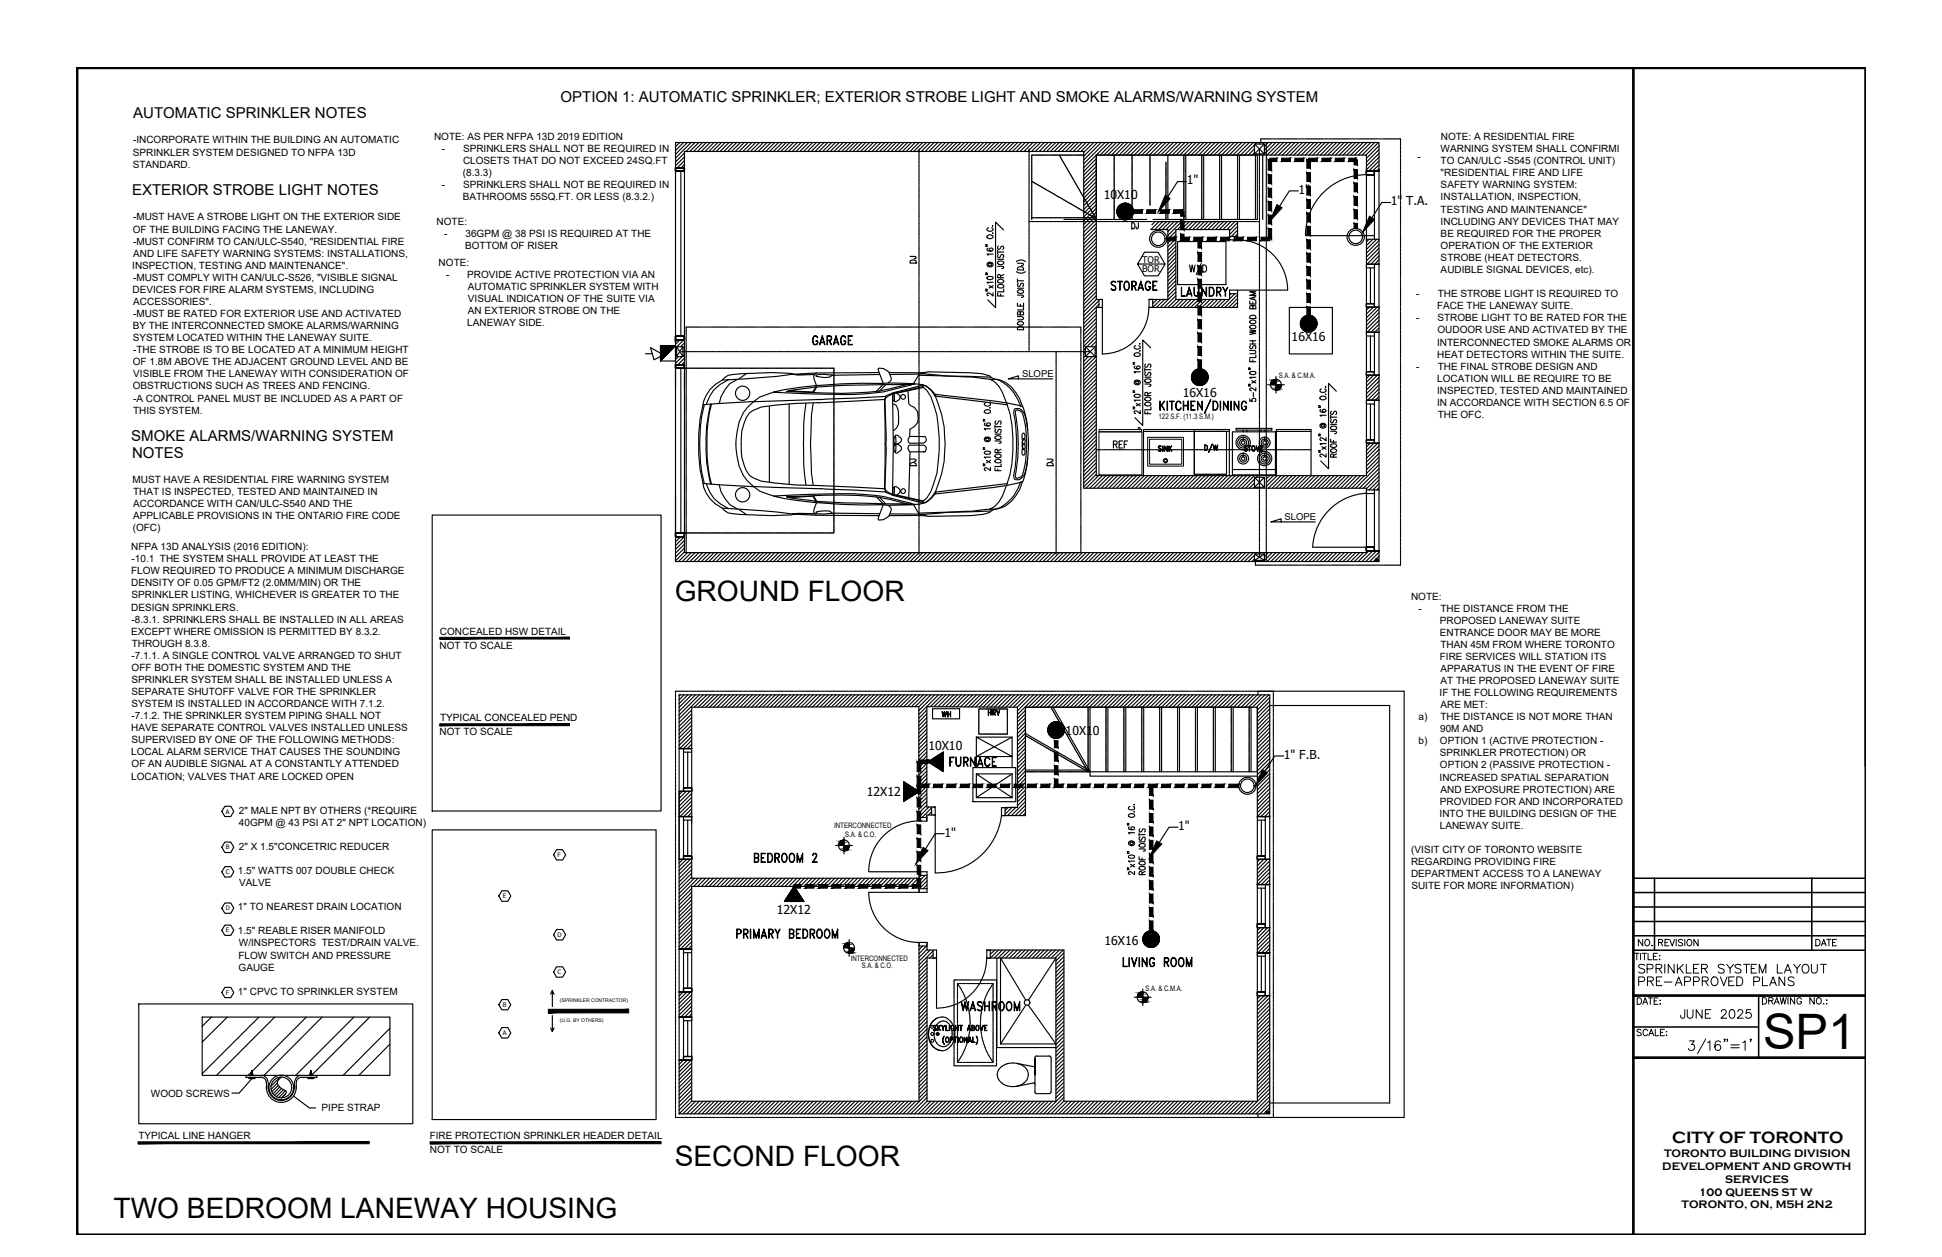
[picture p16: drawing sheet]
<svg xmlns="http://www.w3.org/2000/svg" width="432mm" height="279mm" viewBox="0 0 432 279" stroke-linecap="round" stroke-linejoin="round" font-family="sans-serif">
<defs><g id="words">
<text font-size="10.9" x="392" y="233.1">SP1</text>
<g font-size="6.3">
<text x="150" y="133.5">GROUND FLOOR</text>
<text x="150" y="259.3">SECOND FLOOR</text>
<text x="25.2" y="270.7">TWO BEDROOM LANEWAY HOUSING</text>
</g>
<text font-size="3.7" x="371.8" y="254.1">CITY OF TORONTO</text>
<g font-size="3.3">
<text x="124.6" y="22.6">OPTION 1: AUTOMATIC SPRINKLER; EXTERIOR STROBE LIGHT AND SMOKE ALARMS/WARNING SYSTEM</text>
<text x="29.6" y="26.3">AUTOMATIC SPRINKLER NOTES</text>
<text x="29.4" y="43.4">EXTERIOR STROBE LIGHT NOTES</text>
<text x="29.2" y="98.1">SMOKE ALARMS/WARNING SYSTEM</text>
<text x="29.4" y="101.8">NOTES</text>
</g>
<g font-size="2.7">
<text x="263.9" y="41">1&quot;</text>
<text x="245.4" y="44.3">10X10</text>
<text x="288.7" y="43.1">1&quot;</text>
<text x="309.2" y="45.6">1&quot; T.A.</text>
<text x="287.2" y="75.9">16X16</text>
<text x="263" y="88.2">16X16</text>
<text x="206.4" y="166.6">10X10</text>
<text x="236.9" y="163.4">10X10</text>
<text x="285.5" y="168.7">1&quot; F.B.</text>
<text x="192.7" y="177">12X12</text>
<text x="210" y="185.9">1&quot;</text>
<text x="262" y="184.5">1&quot;</text>
<text x="172.7" y="203.1">12X12</text>
<text x="245.6" y="210.2">16X16</text>
</g>
<g font-size="2.5">
<text x="370" y="257.3">TORONTO BUILDING DIVISION</text>
<text x="369.6" y="260.1">DEVELOPMENT AND GROWTH</text>
<text x="383.6" y="262.9">SERVICES</text>
<text x="373.9" y="268.6">TORONTO, ON, M5H 2N2</text>
<text x="377.7" y="265.8">100 QUEENS ST W</text>
</g>
<g font-size="2.2">
<text x="29.5" y="34.6">SPRINKLER SYSTEM DESIGNED TO NFPA 13D</text>
<text x="29.6" y="31.9">-INCORPORATE WITHIN THE BUILDING AN AUTOMATIC</text>
<text x="96.5" y="31">NOTE: AS PER NFPA 13D 2019 EDITION</text>
<text x="98.2" y="33.7">-</text>
<text x="103" y="33.7">SPRINKLERS SHALL NOT BE REQUIRED IN</text>
<text x="315.2" y="35.5">-</text>
<text x="320.3" y="33.8">WARNING SYSTEM SHALL CONFIRMI</text>
<text x="320.4" y="31.2">NOTE: A RESIDENTIAL FIRE</text>
<text x="29.5" y="37.3">STANDARD.</text>
<text x="98.2" y="41.8">-</text>
<text x="102.9" y="39.1">(8.3.3)</text>
<text x="103" y="36.4">CLOSETS THAT DO NOT EXCEED 24SQ.FT</text>
<text x="103" y="41.8">SPRINKLERS SHALL NOT BE REQUIRED IN</text>
<text x="320.3" y="36.5">TO CAN/ULC -S545 (CONTROL UNIT)</text>
<text x="320.3" y="39.2">&quot;RESIDENTIAL FIRE AND LIFE</text>
<text x="320.3" y="41.9">SAFETY WARNING SYSTEM:</text>
<text x="102.9" y="44.5">BATHROOMS 55SQ.FT. OR LESS (8.3.2.)</text>
<text x="320.3" y="44.6">INSTALLATION, INSPECTION,</text>
<text x="320.3" y="47.2">TESTING AND MAINTENANCE&quot;</text>
<text x="29.5" y="51.7">OF THE BUILDING FACING THE LANEWAY.</text>
<text x="29.6" y="49">-MUST HAVE A STROBE LIGHT ON THE EXTERIOR SIDE</text>
<text x="97.1" y="50">NOTE:</text>
<text x="98.8" y="52.7">-</text>
<text x="103.5" y="52.7">36GPM @ 38 PSI IS REQUIRED AT THE</text>
<text x="320.3" y="49.9">INCLUDING ANY DEVICES THAT MAY</text>
<text x="320.3" y="52.6">BE REQUIRED FOR THE PROPER</text>
<text x="29.4" y="59.7">INSPECTION, TESTING AND MAINTENANCE&quot;.</text>
<text x="29.6" y="54.4">-MUST CONFIRM TO CAN/ULC-S540, &quot;RESIDENTIAL FIRE</text>
<text x="29.6" y="57">AND LIFE SAFETY WARNING SYSTEMS: INSTALLATIONS,</text>
<text x="97.5" y="59">NOTE:</text>
<text x="103.4" y="55.3">BOTTOM OF RISER</text>
<text x="320.3" y="55.3">OPERATION OF THE EXTERIOR</text>
<text x="320.3" y="58">STROBE (HEAT DETECTORS.</text>
<text x="29.5" y="65.1">DEVICES FOR FIRE ALARM SYSTEMS, INCLUDING</text>
<text x="29.6" y="62.4">-MUST COMPLY WITH CAN/ULC-S526, &quot;VISIBLE SIGNAL</text>
<text x="99.2" y="61.7">-</text>
<text x="103.9" y="61.7">PROVIDE ACTIVE PROTECTION VIA AN</text>
<text x="104.1" y="64.4">AUTOMATIC SPRINKLER SYSTEM WITH</text>
<text x="320.3" y="60.6">AUDIBLE SIGNAL DEVICES, etc).</text>
<text x="29.6" y="70.4">-MUST BE RATED FOR EXTERIOR USE AND ACTIVATED</text>
<text x="29.6" y="67.8">ACCESSORIES&quot;.</text>
<text x="104.1" y="67.1">VISUAL INDICATION OF THE SUITE VIA</text>
<text x="104.1" y="69.7">AN EXTERIOR STROBE ON THE</text>
<text x="314.9" y="66.1">-</text>
<text x="314.9" y="71.4">-</text>
<text x="319.5" y="68.8">FACE THE LANEWAY SUITE.</text>
<text x="319.6" y="71.4">STROBE LIGHT TO BE RATED FOR THE</text>
<text x="319.7" y="66.1">THE STROBE LIGHT IS REQUIRED TO</text>
<text x="29.5" y="73.2">BY THE INTERCONNECTED SMOKE ALARMS/WARNING</text>
<text x="29.5" y="75.8">SYSTEM LOCATED WITHIN THE LANEWAY SUITE.</text>
<text x="103.9" y="72.4">LANEWAY SIDE.</text>
<text x="319.5" y="76.8">INTERCONNECTED SMOKE ALARMS OR</text>
<text x="319.6" y="74.1">OUDOOR USE AND ACTIVATED BY THE</text>
<text x="29.5" y="81.2">OF 1.8M ABOVE THE ADJACENT GROUND LEVEL AND BE</text>
<text x="29.6" y="78.5">-THE STROBE IS TO BE LOCATED AT A MINIMUM HEIGHT</text>
<text x="29.6" y="83.9">VISIBLE FROM THE LANEWAY WITH CONSIDERATION OF</text>
<text x="314.9" y="82.1">-</text>
<text x="319.5" y="79.5">HEAT DETECTORS WITHIN THE SUITE.</text>
<text x="319.7" y="82.1">THE FINAL STROBE DESIGN AND</text>
<text x="29.5" y="86.5">OBSTRUCTIONS SUCH AS TREES AND FENCING.</text>
<text x="29.6" y="89.2">-A CONTROL PANEL MUST BE INCLUDED AS A PART OF</text>
<text x="319.5" y="87.5">INSPECTED, TESTED AND MAINTAINED</text>
<text x="319.6" y="84.9">LOCATION WILL BE REQUIRE TO BE</text>
<text x="29.6" y="91.9">THIS SYSTEM.</text>
<text x="319.5" y="90.2">IN ACCORDANCE WITH SECTION 6.5 OF</text>
<text x="319.7" y="92.9">THE OFC.</text>
<text x="29.5" y="107.4">MUST HAVE A RESIDENTIAL FIRE WARNING SYSTEM</text>
<text x="29.6" y="110.1">THAT IS INSPECTED, TESTED AND MAINTAINED IN</text>
<text x="29.6" y="112.8">ACCORDANCE WITH CAN/ULC-S540 AND THE</text>
<text x="29.5" y="118.1">(OFC)</text>
<text x="29.6" y="115.4">APPLICABLE PROVISIONS IN THE ONTARIO FIRE CODE</text>
<text x="29.2" y="122.3">NFPA 13D ANALYSIS (2016 EDITION):</text>
<text x="29.3" y="125">-10.1 THE SYSTEM SHALL PROVIDE AT LEAST THE</text>
<text x="29.2" y="127.7">FLOW REQUIRED TO PRODUCE A MINIMUM DISCHARGE</text>
<text x="29.2" y="130.4">DENSITY OF 0.05 GPM/FT2 (2.0MM/MIN) OR THE</text>
<text x="29.2" y="135.7">DESIGN SPRINKLERS.</text>
<text x="29.3" y="133">SPRINKLER LISTING, WHICHEVER IS GREATER TO THE</text>
<text x="313.7" y="133.3">NOTE:</text>
<text x="315.4" y="136">-</text>
<text x="320.3" y="136">THE DISTANCE FROM THE</text>
<text x="29.2" y="141.1">EXCEPT WHERE OMISSION IS PERMITTED BY 8.3.2.</text>
<text x="29.3" y="138.4">-8.3.1. SPRINKLERS SHALL BE INSTALLED IN ALL AREAS</text>
<text x="29.3" y="143.8">THROUGH 8.3.8.</text>
<text x="97.8" y="141.1">CONCEALED HSW DETAIL</text>
<text x="320.1" y="138.7">PROPOSED LANEWAY SUITE</text>
<text x="320.1" y="141.4">ENTRANCE DOOR MAY BE MORE</text>
<text x="29.3" y="146.4">-7.1.1. A SINGLE CONTROL VALVE ARRANGED TO SHUT</text>
<text x="29.3" y="149.1">OFF BOTH THE DOMESTIC SYSTEM AND THE</text>
<text x="97.7" y="144.2">NOT TO SCALE</text>
<text x="320.1" y="146.7">FIRE SERVICES WILL STATION ITS</text>
<text x="320.3" y="144">THAN 45M FROM WHERE TORONTO</text>
<text x="320.3" y="149.4">APPARATUS IN THE EVENT OF FIRE</text>
<text x="29.3" y="151.8">SPRINKLER SYSTEM SHALL BE INSTALLED UNLESS A</text>
<text x="29.3" y="154.5">SEPARATE SHUTOFF VALVE FOR THE SPRINKLER</text>
<text x="320.1" y="154.7">IF THE FOLLOWING REQUIREMENTS</text>
<text x="320.3" y="152.1">AT THE PROPOSED LANEWAY SUITE</text>
<text x="29.3" y="157.2">SYSTEM IS INSTALLED IN ACCORDANCE WITH 7.1.2.</text>
<text x="29.3" y="159.9">-7.1.2. THE SPRINKLER SYSTEM PIPING SHALL NOT</text>
<text x="97.9" y="160.3">TYPICAL CONCEALED PEND</text>
<text x="315.4" y="160.1">a)</text>
<text x="320.3" y="160.1">THE DISTANCE IS NOT MORE THAN</text>
<text x="320.3" y="157.4">ARE MET:</text>
<text x="29.2" y="162.5">HAVE SEPARATE CONTROL VALVES INSTALLED UNLESS</text>
<text x="29.2" y="167.9">LOCAL ALARM SERVICE THAT CAUSES THE SOUNDING</text>
<text x="29.3" y="165.2">SUPERVISED BY ONE OF THE FOLLOWING METHODS:</text>
<text x="97.7" y="163.5">NOT TO SCALE</text>
<text x="315.4" y="165.5">b)</text>
<text x="320.2" y="165.5">OPTION 1 (ACTIVE PROTECTION -</text>
<text x="320.2" y="162.7">90M AND</text>
<text x="29.2" y="173.3">LOCATION; VALVES THAT ARE LOCKED OPEN</text>
<text x="29.3" y="170.6">OF AN AUDIBLE SIGNAL AT A CONSTANTLY ATTENDED</text>
<text x="320.1" y="173.5">INCREASED SPATIAL SEPARATION</text>
<text x="320.2" y="168.1">SPRINKLER PROTECTION) OR</text>
<text x="320.2" y="170.8">OPTION 2 (PASSIVE PROTECTION -</text>
<text x="320.1" y="178.8">PROVIDED FOR AND INCORPORATED</text>
<text x="320.3" y="176.2">AND EXPOSURE PROTECTION) ARE</text>
<text x="53.1" y="181">2&quot; MALE NPT BY OTHERS (*REQUIRE</text>
<text x="53.1" y="183.7">40GPM @ 43 PSI AT 2&quot; NPT LOCATION)</text>
<text x="320.1" y="181.5">INTO THE BUILDING DESIGN OF THE</text>
<text x="320.1" y="184.2">LANEWAY SUITE.</text>
<text x="53.1" y="189">2&quot; X 1.5&quot;CONCETRIC REDUCER</text>
<text x="313.8" y="189.5">(VISIT CITY OF TORONTO WEBSITE</text>
<text x="52.9" y="194.4">1.5&quot; WATTS 007 DOUBLE CHECK</text>
<text x="53.2" y="197">VALVE</text>
<text x="313.7" y="192.2">REGARDING PROVIDING FIRE</text>
<text x="313.7" y="194.9">DEPARTMENT ACCESS TO A LANEWAY</text>
<text x="313.8" y="197.6">SUITE FOR MORE INFORMATION)</text>
<text x="52.9" y="202.4">1&quot; TO NEAREST DRAIN LOCATION</text>
<text x="52.9" y="207.7">1.5&quot; REABLE RISER MANIFOLD</text>
<text x="53" y="213.1">FLOW SWITCH AND PRESSURE</text>
<text x="53" y="215.7">GAUGE</text>
<text x="53.1" y="210.4">W/INSPECTORS TEST/DRAIN VALVE.</text>
<text x="52.9" y="221.1">1&quot; CPVC TO SPRINKLER SYSTEM</text>
<text x="33.6" y="243.9">WOOD SCREWS</text>
<text x="71.5" y="246.9">PIPE STRAP</text>
<text x="30.8" y="253.2">TYPICAL LINE HANGER</text>
<text x="95.5" y="253.2">FIRE PROTECTION SPRINKLER HEADER DETAIL</text>
<text x="95.6" y="256.4">NOT TO SCALE</text>
</g>
<g font-size="2.1">
<text x="254" y="58.4">TOR</text>
<text x="254" y="60.5">BOR</text>
<text x="227.2" y="83.7">SLOPE</text>
<text x="285.6" y="115.5">SLOPE</text>
</g>
<g font-size="1.7">
<text x="284.4" y="84.1">S.A. &amp; C.M.A.</text>
<text x="257.6" y="93.2">122 S.F. (11.3 S.M.)</text>
<text x="185.5" y="184">INTERCONNECTED</text>
<text x="187.9" y="186">S.A. &amp; C.O.</text>
<text x="189.1" y="213.5">INTERCONNECTED</text>
<text x="191.6" y="215.1">S.A. &amp; C.O.</text>
<text x="254.7" y="220.3">S.A. &amp; C.M.A.</text>
</g>
<g font-size="1.4">
<text x="50.2" y="180.9">A</text>
<text x="50.2" y="188.8">B</text>
<text x="124" y="190.5">F</text>
<text x="50.2" y="194.3">C</text>
<text x="50.2" y="202.3">D</text>
<text x="111.8" y="199.7">E</text>
<text x="50.2" y="207.2">E</text>
<text x="124" y="208.3">D</text>
<text x="50.2" y="221.1">F</text>
<text x="124" y="216.5">C</text>
<text x="111.8" y="223.8">B</text>
<text x="111.8" y="230.1">A</text>
</g>
<g font-size="1.1">
<text x="124.5" y="222.7">(SPRINKLER CONTRACTOR)</text>
<text x="124.5" y="227.2">(U.G. BY OTHERS)</text>
</g>
</g></defs>
<path d="M17.1 15.1h397.8v259.4h-397.8zM363.2 15.1v259.4M414.9 15.1v155.2M363.2 221.3h51.7M363.2 235.1h51.7" fill="none" stroke="#000" stroke-width=".59"/>
<path d="M363.2 198.4h51.7M363.2 195.2h51.7M367.9 195.2v16M402.8 195.2v16M363.2 208h51.7M363.2 204.8h51.7M363.2 201.6h51.7M363.2 211.2h51.7M363.2 228.3h27.8M391 221.3v13.8" fill="none" stroke="#000" stroke-width=".34"/>
<g fill="none" stroke="#000" stroke-width=".22">
<path d="M282 35.5h.7M290.6 35.5h.8M252.1 46.6v.8M262.5 47h.8M301.1 50.8h.7M244.3 96h9.6v9.6h-9.6zM244.4 95.5h9.4v.5h-9.4zM253.1 95.1h.4v.4h-.4zM255.2 97.2h7.9v6.4h-7.9zM255.6 97.6h7.2v5.6h-7.2zM204.3 174.3v.8M234.4 164.7h.8"/>
<path d="M255.6 174.7h.8M203.9 197h.8M363.5 211.9h.9M363.9 211.9v1.4M364.4 218.2l1.1-.1 .2-.3-.1-.5-.4-.2h-.8v2M364.8 211.9v1.4M365.1 211.9h1M365.3 208.8v1.4l-1-1.4v1.4M365.6 211.9v1.4M365.7 214.6a.75 .75 0 0 0-1.3 .2l.3 .4 .8 .2a.5 .5 0 0 1 0 .8 .99 .99 0 0 1-1.1-.2M365.8 209a.67 .67 0 0 1 1 .2 .67 .67 0 0 1-.3 1 .68 .68 0 0 1-.8-.3 .68 .68 0 0 1 .1-.9zM366.2 215.4l1.2-.1 .1-.3v-.5l-.4-.2h-.9v2"/>
<path d="M366.3 218.1l1.2-.1 .1-.3-.1-.4-.3-.2h-.9v2M366.4 211.9v1.4h.9M367 218.1l.6 1M367.3 210.2h.1zM367.6 212.6h.6M368.2 215.3l1.1-.1a.44 .44 0 0 0 0-.8l-1.1-.1v2M368.3 218.1h.8M368.5 211.9h-.9v1.4h.9M368.8 209.5l.8-.1 .1-.4-.9-.2v1.4M368.9 215.3l.6 1M368.9 212.4h.2zM368.9 213.3h.2z"/>
<path d="M369.2 209.5l.5 .7M369.5 217.1h-1.2v2h1.2M370.1 218.3h1.7M370.2 214.3v2M370.2 209.5h.5M371.1 208.8h-.9v1.4h.9M371.3 208.8l.5 1.4 .6-1.4M372.2 214.3v2l-1.3-2v2M372.5 219.1l.8-2 .7 2M372.7 208.8v1.4M372.8 218.5h.9M373 214.3v2"/>
<path d="M373.5 215.2l.8 1.1M374.1 209l-.3-.2-.6 .2 .1 .4 .8 .4v.2l-.3 .2-.6-.2M374.3 214.3l-1.3 1.4M374.6 218.2l1.1-.1 .2-.3-.1-.5-.4-.2h-.8v2M374.6 208.8v1.4M374.9 214.3v2h1.1M375.2 209a.67 .67 0 0 1 1 .2 .67 .67 0 0 1-.3 1 .68 .68 0 0 1-.8-.3 .68 .68 0 0 1 .1-.9zM376.6 218.2l1.1-.1 .1-.3-.1-.5-.3-.2h-.8v2M376.6 215.3h.7M377.6 208.8v1.4l-1-1.4v1.4M377.7 214.3h-1.1v2h1.1M378.3 215.3l1.1-.1a.44 .44 0 0 0 0-.8l-1.1-.1v2"/>
<path d="M378.5 218.1l1.1-.1 .2-.3-.1-.4-.4-.2h-.8v2M379 215.3l.6 1M379.1 218.1l.7 1M380.8 217.2a.98 .98 0 0 1 1.2 .7 .98 .98 0 0 1-.6 1.2 1.03 1.03 0 0 1-.9-.7 1.03 1.03 0 0 1 .3-1.2zM382.5 217.1l.8 2 .7-2M383.4 214.6a.75 .75 0 0 0-1.3 .2l.3 .4 .8 .2a.5 .5 0 0 1 0 .8 .99 .99 0 0 1-1.1-.2M383.9 214.3l.8 1 .7-1M384.4 218.1h.7M384.7 215.3v1M385.6 217.1h-1.2v2h1.2M386.2 217.1h.6a1.05 1.05 0 0 1 .7 1 1.05 1.05 0 0 1-.7 1h-.6zM387.1 214.6a.77 .77 0 0 0-1.3 .2l.4 .4 .7 .2a.5 .5 0 0 1 0 .8 1.03 1.03 0 0 1-1.1-.2"/>
<path d="M387.7 214.3h1.3M388.3 214.3v2M389.4 215.3h.7M389.9 218.2h.9a.51 .51 0 0 0 .5-.6 .51 .51 0 0 0-.5-.5h-.9v2M390.6 214.3h-1.2v2h1.2M391.2 216.3v-2l.7 2 .7-2v2M391.9 217.1v2h1.1M393.5 219.1l.8-2 .7 2M393.7 218.5h1M395.2 214.3v2h1.1M396.7 216.3l.8-2 .8 2M396.8 217.1v2l-1.2-2v2"/>
<path d="M397 215.7h1M398.8 214.3l.8 1 .7-1M398.9 217.4a.73 .73 0 0 0-.7-.3 .73 .73 0 0 0-.6 .5l.2 .3 .9 .4 .2 .5a.92 .92 0 0 1-1.3 0M399.6 215.3v1M400.9 214.6a.74 .74 0 0 1 .8-.2 .74 .74 0 0 1 .5 .7v.4a.76 .76 0 0 1-.8 .8 .76 .76 0 0 1-.7-.8zM402.8 214.3v1.4a.66 .66 0 0 0 .6 .6 .66 .66 0 0 0 .7-.6v-1.4M403.7 208.8h.5a.78 .78 0 0 1 .5 .7 .78 .78 0 0 1-.5 .7h-.5zM404.8 214.3h1.3M405 210.2l.5-1.4 .5 1.4M405.2 209.8h.6M405.5 214.3v2M406.2 208.8h.9"/>
<path d="M406.7 208.8v1.4M407.5 209.5h.5M408.3 208.8h-.8v1.4h.8M364 221.8h.5a.78 .78 0 0 1 .5 .7 .78 .78 0 0 1-.5 .7h-.5zM364.9 229l-.3-.2-.6 .2 .1 .3 .7 .3 .1 .2v.2l-.3 .2-.6-.2M365.3 223.2l.5-1.4 .6 1.4M365.5 222.8h.6M366.4 229.1a.52 .52 0 0 0-.6-.3 .52 .52 0 0 0-.5 .5v.4a.52 .52 0 0 0 .5 .5 .52 .52 0 0 0 .6-.3M366.5 221.8h1M366.6 230.2l.6-1.4 .5 1.4M366.8 229.7h.7M366.9 221.8v1.4"/>
<path d="M367.8 222.5h.5M368 228.8v1.4h.9M368.6 221.8h-.8v1.4h.8M369.1 222.3h.1zM369.1 223.2h.1zM369.2 229.5h.5M370.1 228.8h-.9v1.4h.9M370.5 229.2v.2zM370.5 230.1v.1zM374.6 224.4v1.5a.48 .48 0 0 1-.6 .4 .48 .48 0 0 1-.3-.6M375.2 224.4v1.4a.65 .65 0 0 0 .6 .5 .65 .65 0 0 0 .6-.5v-1.4M375.6 231.4h1.1l-.6 .8a.68 .68 0 0 1 .7 .8 .68 .68 0 0 1-.9 .5l-.3-.1-.2-.3"/>
<path d="M378.5 224.4v1.9l-1.4-1.9v1.9M379.2 225.4h.7M379.3 230.9l-1.9 3.3M379.7 231.7l.5-.3v2.1M380.4 224.4h-1.2v1.9h1.2M382.5 231.7a.61 .61 0 0 0-.6-.3 .61 .61 0 0 0-.5 .3 1.56 1.56 0 0 0 .2 1.7 .66 .66 0 0 0 1-.3 .66 .66 0 0 0-.5-.9 .66 .66 0 0 0-.8 .6M382.7 224.9l.1-.3 .3-.2 .6 .1 .1 .3-.2 .6-.9 .9h1.2M383.5 231v.2l-.2-.2h.2l-.2 .5M384.1 231l-.1 .2v-.2h.1l-.1 .5M384.8 224.5a.59 .59 0 0 1 .9 .3 1.26 1.26 0 0 1-.5 1.5l-.4-.1a1.39 1.39 0 0 1 0-1.7zM384.9 232.3h1.8M384.9 232.9h1.8"/>
<path d="M386.4 224.9l.4-.5h.3l.4 .4-.3 .6-.9 .9h1.3M387.5 231.7l.5-.3v2.1M389.3 224.4h-1l-.1 .9a.67 .67 0 0 1 1.1-.1 .67 .67 0 0 1-.2 1.1 .67 .67 0 0 1-.9-.3M389.3 231v.2l-.2-.2h.2l-.2 .5M391.9 221.8a.78 .78 0 0 1 .9 .4 .78 .78 0 0 1-.2 .9l-.7 .1zM393.3 222.4h.8l.2-.3-.4-.3h-.6v1.4M393.8 222.4l.5 .8M394.5 223.2l.6-1.4 .5 1.4M394.7 222.7h.7M395.8 221.8l.4 1.4 .3-1.4 .3 1.4 .4-1.4M397.6 221.8v1.4M399 221.8v1.4l-.9-1.4v1.4"/>
<path d="M400.6 222.1a.52 .52 0 0 0-.6-.4 .52 .52 0 0 0-.5 .6v.3a.51 .51 0 0 0 .5 .6 .51 .51 0 0 0 .6-.6h-.4M403.4 221.8v1.4l-1-1.4v1.4M404 222a.67 .67 0 0 1 1 .1 .67 .67 0 0 1-.3 1 .68 .68 0 0 1-.8-.3 .68 .68 0 0 1 .1-.8zM405.4 223.1h.2zM406.1 222.3h.1zM406.1 223.1h.1z"/>
<circle cx="259.1" cy="102.4" r=".32"/>
<circle cx="259.1" cy="102.4" r=".49"/>
</g>
<g fill="none" stroke="#000" stroke-width=".25">
<path d="M150.2 31.7h156.4v93.1h-156.4v-49.3h2v-.8h-2v-36.6h2v-.8h-2zM150.2 37.3h2v.8h-2v-.8h2v.8h-2v-.8h2v.8h-2v-.8h2v.8h-2v-.8h2v.8h-2v-.8h2v.8h-2v-.8h2v.8h-2zM150.3 31.7l-.1 .1M151.1 31.7l-.9 .9M151.4 38.1v36.6M152 31.7l-1.8 1.8M152.2 36.5l-.7 .8M152.2 34l-2 2M152.2 34.9l-2 1.9M152.2 35.7l-1.6 1.6M152.2 37.3v-3.6h88.8v74.8h62.8v13.9M152.2 38.1v36.6"/>
<path d="M152.8 31.7l-2.6 2.6M153.7 31.7l-3.5 3.5M154.5 31.7l-2 2M155.4 31.7l-2 2M156.2 31.7l-2 2M157.1 31.7l-2 2M157.9 31.7l-2 2M158.8 31.7l-2 2M159.6 31.7l-2 2M160.4 31.7l-2 2M161.2 31.7l-1.9 2M162.1 31.7l-2 2"/>
<path d="M162.9 31.7l-1.9 2M163.8 31.7l-2 2M164.6 31.7l-2 2M165.5 31.7l-2 2M166.3 31.7l-2 2M167.2 31.7l-2 2M168 31.7l-2 2M168.9 31.7l-2 2M169.7 31.7l-2 2M170.6 31.7l-2 2M171.4 31.7l-2 2M172.3 31.7l-2 2"/>
<path d="M173.1 31.7l-2 2M173.9 31.7l-1.9 2M174.8 31.7l-2 2M175.6 31.7l-2 2M176.4 31.7l-1.9 2M177.3 31.7l-2 2M178.1 31.7l-2 2M179 31.7l-2 2M179.8 31.7l-2 2M180.7 31.7l-2 2M181.5 31.7l-2 2M182.4 31.7l-2 2"/>
<path d="M183.2 31.7l-2 2M184.1 31.7l-2 2M184.9 31.7l-2 2M185.8 31.7l-2 2M186.6 31.7l-2 2M187.5 31.7l-2 2M188.3 31.7l-2 2M189.1 31.7l-1.9 2M190 31.7l-2 2M190.8 31.7l-2 2M191.6 31.7l-1.9 2M192.5 31.7l-2 2"/>
<path d="M193.3 31.7l-2 2M194.2 31.7l-2 2M195 31.7l-2 2M195.9 31.7l-2 2M196.7 31.7l-2 2M197.6 31.7l-2 2M198.4 31.7l-2 2M199.3 31.7l-2 2M200.1 31.7l-2 2M201 31.7l-2 2M201.8 31.7l-2 2M202.6 31.7l-1.9 2"/>
<path d="M203.5 31.7l-2 2M204.3 31.7l-1.9 2M204.3 33.1v.5M204.3 33.7v.1M204.3 33.9v.5M204.3 34.5v.1M204.3 34.7v.5M204.3 35.3v.1M204.3 35.5v.5M204.3 36.1v.1M204.3 36.3v.5M204.3 36.9v.1"/>
<path d="M204.3 37.1v.5M204.3 37.7v.1M204.3 37.9v.5M204.3 38.5v.1M204.3 38.7v.5M204.3 39.3v.1M204.3 39.5v.5M205.1 31.7l-1.9 2M206 31.7l-2 2M206.8 31.7l-1.9 2M207.7 31.7l-2 2M208.5 31.7l-2 2"/>
<path d="M209.4 31.7l-2 2M210.2 31.7l-2 2M211.1 31.7l-2 2M211.9 31.7l-2 2M212.8 31.7l-2 2M213.6 31.7l-2 2M214.5 31.7l-2 2M215.3 31.7l-2 2M216.2 31.7l-2 2M217 31.7l-2 2M217.8 31.7l-1.9 2M218.7 31.7l-2 2"/>
<path d="M219.5 31.7l-1.9 2M220.3 31.7l-1.9 2M221.2 31.7l-2 2M222 31.7l-2 2M222.9 31.7l-2 2M223.7 31.7l-2 2M224.6 31.7l-2 2M225.4 31.7l-2 2M226.3 31.7l-2 2M227.1 31.7l-2 2M228 31.7l-2 2M228.8 33.1v.5"/>
<path d="M228.8 33.7v.1M228.8 33.9v.5M228.8 34.5v.1M228.8 34.7v.5M228.8 35.3v.1M228.8 35.5v.5M228.8 36.1v.1M228.8 36.3v.5M228.8 36.9v.1M228.8 37.1v.5M228.8 37.7v.1M228.8 37.9v.5"/>
<path d="M228.8 38.5v.1M228.8 38.7v.5M228.8 39.3v.1M228.8 39.5v.5M228.8 31.7l-2 2M229.4 35.8v.2M229.4 36.1v.2M229.4 36.4v2.1M229.4 38.6v.2M229.4 38.9v.2M229.4 39.2v2.2M229.6 34.5h-.2v1.2"/>
<path d="M229.7 31.7l-2 2M229.7 34.5h.2M230 34.5h.2M230.3 34.5h2.2M230.5 31.7l-2 2M231.4 31.7l-2 2M232.2 31.7l-2 2M232.5 34.5h.2M232.8 34.5h.2M233 31.7l-1.9 2M233.1 34.5h.2M233.4 34.5h1.9"/>
<path d="M233.9 31.7l-2 2M234.7 31.7l-2 2M235.4 34.5h.2M235.5 31.7l-1.9 2M235.5 34.5l.2 .2M235.7 34.5h.2M235.7 34.7v.1M235.8 34.9h.1M235.8 35l.1 .1M235.9 35.1l.1 .1M236 34.5h.2M236 35.2v.2"/>
<path d="M236.1 35.4v.1M236.1 35.5l.1 .1M236.2 35.7l.1 .2M236.3 34.5h2.1M236.3 35.9l.2 .2M236.4 31.7l-2 2M236.5 36.2l.1 .1M236.6 36.3v.1M236.6 36.4l.1 .1M236.7 36.5l.1 .1M236.8 36.7l.1 .1M236.9 36.8l.1 .2"/>
<path d="M237 37.1h.1M237.1 37.2l.1 .1M237.2 37.3l.1 .2M237.2 31.7l-2 2M237.3 37.6h.1M237.4 37.7v.1M237.4 37.9l.2 .2M237.6 38.1l.1 .1M237.7 38.2v.1M237.8 38.4v.1M237.8 38.5l.1 .1M237.9 38.6l.1 .1"/>
<path d="M238 38.7v.1M238.1 31.7l-2 2M238.1 38.9v.1M238.1 39l.1 .1M238.2 39.1l.1 .1M238.3 39.3h.1M238.4 39.4v.1M238.4 39.5l.1 .1M238.5 34.5h.2M238.5 39.6v.1M238.6 39.8h.1M238.7 39.9v.1"/>
<path d="M238.8 34.5h.2M238.9 31.7l-2 2M239.1 34.5h1.9M239.8 31.7l-2 2M240.6 31.7l-2 2M241.5 31.7l-2 2M242.3 31.7l-2 2M243.2 31.7l-2.2 2.2M243.8 34.5h60v3.5M243.8 34.5l-2.8 2.8M243.8 35.3l-2.8 2.8M243.8 36.2l-2.8 2.8"/>
<path d="M243.8 37l-2.8 2.8M243.8 37.9l-2.8 2.8M243.8 38.7l-2.8 2.8M243.8 39.6l-2.8 2.7M243.8 34.5v32.1M243.8 34.5h35M244 31.7l-3 3M244.9 31.7l-3.9 3.9M245.7 31.7l-4.7 4.7M246.5 31.7l-2.7 2.8M247.4 31.7l-2.8 2.8M247.7 34.5v1.2"/>
<path d="M247.7 35.8v.2M247.7 36.1v.2M247.7 36.4v2.1M247.7 38.6v.2M247.7 38.9v.2M247.7 39.2v2.2M248.2 31.7l-2.8 2.8M249.1 31.7l-2.8 2.8M249.9 31.7l-2.8 2.8M250.7 31.7l-2.7 2.8M251.6 31.7l-2.8 2.8M251.7 34.5v1.2"/>
<path d="M251.7 35.8v.2M251.7 36.1v.2M251.7 36.4v2.1M251.7 38.6v.2M251.7 38.9v.2M251.7 39.2v2.2M252.4 31.7l-2.7 2.8M253.3 31.7l-2.8 2.8M254.1 31.7l-2.8 2.8M255 31.7l-2.8 2.8M255.7 34.5v.2M255.7 34.8v.2"/>
<path d="M255.7 35.1v2.2M255.7 37.4v.2M255.7 37.6v.3M255.7 37.9v2.2M255.8 31.7l-2.8 2.8M256.7 31.7l-2.8 2.8M257.5 31.7l-2.8 2.8M258.4 31.7l-2.8 2.8M259.2 31.7l-2.8 2.8M259.2 36v.4M259.2 36.5v.2M259.2 36.8v.2"/>
<path d="M259.2 37.1v2.2M259.2 39.3v.3M259.2 39.6v.2M259.2 39.9v2.2M259.7 34.5v14.3M260.1 31.7l-2.8 2.8M260.9 31.7l-2.8 2.8M261.7 31.7l-2.7 2.8M262.6 31.7l-2.8 2.8M263.2 35.8v.2M263.2 36.1v.2M263.2 36.4v2.1"/>
<path d="M263.2 38.6v.2M263.2 38.9v.2M263.2 39.2v2.2M263.4 31.7l-2.8 2.8M263.7 34.5v14.3M264.3 31.7l-2.8 2.8M265.1 31.7l-2.8 2.8M265.9 31.7l-2.7 2.8v1.2M266.8 31.7l-2.8 2.8M267.2 34.5v1.2M267.2 35.8v.2M267.2 36.1v.2"/>
<path d="M267.2 36.4v2.1M267.2 38.6v.2M267.2 38.9v.2M267.2 39.2v2.2M267.6 31.7l-2.8 2.8M267.6 34.5v14.3M268.5 31.7l-2.8 2.8M269.3 31.7l-2.8 2.8M270.2 31.7l-2.8 2.8M271 31.7l-2.8 2.8M271.2 34.5v1.2M271.2 35.8v.2"/>
<path d="M271.2 36.1v.2M271.2 36.4v2.1M271.2 38.6v.2M271.2 38.9v.2M271.2 39.2v2.2M271.9 31.7l-2.8 2.8M272.7 31.7l-2.8 2.8M273.6 31.7l-2.8 2.8M274.4 31.7l-2.8 2.8v14.3M275.2 34.5v1.2M275.2 35.8v.2M275.2 36.1v.2"/>
<path d="M275.2 36.4v2.1M275.2 38.6v.2M275.2 38.9v.2M275.2 39.2v2.2M275.3 31.7l-2.8 2.8M275.6 34.5v14.3M276.1 31.7l-2.8 2.8M276.9 31.7l-2.7 2.8M277.8 31.7l-2.8 2.8M278.6 31.7l-2.8 2.8M278.9 32h2.2v2.2h-2.2zM278.9 32l2.2 2.2"/>
<path d="M278.9 33.9l-.5 .6M278.9 33.1l-1.4 1.4M278.9 32.2l-2.2 2.3M279.1 34.5v1.2M279.1 35.8v.2M279.1 36.1v.2M279.1 36.4v2.1M279.1 38.6v.2M279.1 38.9v.2M279.1 39.2v2.2M279.5 34.2l-.3 .3M279.5 31.7l-.4 .3"/>
<path d="M279.6 34.5v14.3h-23.2M280 33.1v.7M280 33.9v.1M280 34.1v.5M280 34.6v.2M280 34.9v.5M280 35.4v.1M280 35.7v.5M280 36.3h.1M280 36.5v.4M280 37.1h.1M280 37.2v.5"/>
<path d="M280 37.9h.1M280 38v.5M280 38.6v.1M280 38.8v.5M280 39.4v.2M280 39.6v.5M280.3 31.7l-.3 .3M280.3 31.2v.2M280.3 31.5v.2M280.3 34.2l-.3 .3M280.5 30.9l-.2 .2M280.5 30.9h.3"/>
<path d="M280.8 34.5v14.3M280.8 30.9h.3M281.1 30.9h.2M281.1 31.7l-.3 .3M281.1 32l-2.2 2.2M281.4 30.9h.2M281.6 31.7v.1M281.6 31.9v.2M281.6 32.2v.2M281.6 32.5v.2M281.6 32.8v.2M281.6 33.1v.2"/>
<path d="M281.6 33.4v.2M281.6 33.7v.2M281.6 34v.2M281.6 34.3v.2M281.6 34.6v.2M281.6 34.9v.2M281.6 35.2v.2M281.6 35.4v.3M281.6 35.8v.2M281.6 36.1v.2M281.6 36.4v.1M281.6 36.7v.1"/>
<path d="M281.6 37v.1M281.6 37.3v.2M281.6 37.6v.2M281.6 37.9v.2M281.6 38.2v.2M281.6 38.5v.2M281.6 38.7v.3M281.6 39v.3M281.6 39.3v.3M281.6 39.6v.2M281.6 39.9v.2M281.6 32.1l-.5 .5"/>
<path d="M281.6 33l-.5 .4M281.7 30.9h.2M282 31.7l-.4 .4M282 30.9h.2M282.3 30.9h.2M282.7 30.9h.1M282.8 31.7l-1.2 1.3M283 30.9h.1M283.3 30.9h.1M283.5 30.9h.2M283.7 31.7l-2.8 2.8M283.8 30.9h.2"/>
<path d="M284.1 30.9h.2M284.4 30.9h.2M284.5 31.7l-2.8 2.8M284.7 30.9h.2M285 30.9h.2M285.3 30.9h.2M285.4 31.7l-2.8 2.8M285.6 30.9h.2M285.9 30.9h.2M286.2 31.7l-2.8 2.8M286.2 30.9h.2M286.5 30.9h.2"/>
<path d="M286.8 30.9h.2M287.1 31.7l-2.8 2.8M287.1 30.9h.2M287.4 30.9h.2M287.7 30.9h.2M287.9 31.7l-2.8 2.8M288 30.9h.2M288.3 30.9h.2M288.6 30.9h.2M288.8 31.7l-2.8 2.8M288.9 30.9h.2M289.2 30.9h.2"/>
<path d="M289.5 30.9h.2M289.6 31.7l-2.8 2.8M289.8 30.9h.2M290.1 30.9h.2M290.4 30.9h.2M290.4 31.7l-2.7 2.8M290.7 30.9h.2M291 30.9h.2M291.3 30.9h.2M291.3 31.7l-2.8 2.8M291.6 30.9h.2M291.9 30.9h.2"/>
<path d="M292.1 31.7l-2.8 2.8M292.2 30.9h.2M292.5 30.9h.2M292.8 30.9h.2M293 31.7l-2.8 2.8M293.1 30.9h.2M293.4 30.9h.2M293.7 30.9h.2M293.8 31.7l-2.8 2.8M294 30.9h.2M294.3 30.9h.2M294.6 30.9h.2"/>
<path d="M294.6 31.7l-2.7 2.8M294.9 30.9h.2M295.2 30.9h.2M295.5 30.9h.2M295.5 31.7l-2.8 2.8M295.8 30.9h.2M296.1 30.9h.2M296.3 31.7l-2.7 2.8M296.4 30.9h.2M296.7 30.9h.2M297 30.9h.2M297.2 31.7l-2.8 2.8"/>
<path d="M297.3 30.9h.2M297.6 30.9h.2M297.9 30.9h.2M298 31.7l-2.8 2.8M298.2 30.9h.2M298.5 30.9h.2M298.7 30.9h.3M298.9 31.7l-2.8 2.8M299 30.9h.3M299.3 30.9h.3M299.6 30.9h.2M299.7 31.7l-2.8 2.8"/>
<path d="M299.9 30.9h.2M300.3 30.9h.1M300.6 30.9h.1M300.6 31.7l-2.8 2.8M300.9 30.9h.1M301.2 30.9h.1M301.4 31.7l-2.8 2.8M301.5 30.9h.1M301.8 30.9h.1M302 30.9h.3M302.3 31.7l-2.8 2.8M302.3 30.9h.3"/>
<path d="M302.6 30.9h.3M302.9 30.9h.2M303.1 31.7l-2.8 2.8M303.2 30.9h.2M303.5 30.9h.2M303.8 38.8a13.5 13.5 0 0 0-13.5 13.6h15.3v.8M303.8 38h2.8M303.8 37.6v68.1h-60v-37.4h1.3M303.8 30.9h.2M304 31.7l-2.8 2.8M304.1 30.9h.2M304.4 30.9h.2"/>
<path d="M304.7 30.9h.2M304.8 31.7l-2.8 2.8M305 30.9h.2M305.3 30.9h.2M305.6 38v.8h-1.8h1.8M305.6 38v14.4M305.6 38v.8h-1.8v-.8h2.8M305.6 30.9h.2M305.6 31.7l-2.7 2.8M305.9 30.9h.2M306.2 30.9h.2M306.5 31.7l-2.8 2.8"/>
<path d="M306.5 30.9h.2M306.6 32.4l-2.8 2.8M306.6 33.2l-2.8 2.8M306.6 34.1l-2.8 2.8M306.6 34.9l-2.8 2.8M306.6 35.8l-2.3 2.2M306.6 37.5l-.6 .5M306.6 36.6l-1.4 1.4M306.8 30.9h.2M307.1 30.9h.2M307.4 30.9h.2M307.7 30.9h.2"/>
<path d="M308 30.9h.2M308.3 30.9h.2M308.6 30.9h.2M308.9 30.9h.2M309.2 30.9h.2M309.5 30.9h.2M309.8 30.9h.2M310.1 30.9h.2M310.4 30.9h.2M310.7 30.9h.2M311 30.9h.2M311.3 30.9l.1 .1"/>
<path d="M311.4 31.1v.2M311.4 31.4v.2M311.4 31.7v.2M311.4 32v.2M311.4 32.3v.2M311.4 32.7v.1M311.4 32.9v.2M311.4 33.2v.2M311.4 33.5v.2M311.4 33.8v.2M311.4 34.1v.2M311.4 34.4v.2"/>
<path d="M311.4 34.7v.2M311.4 35v.2M311.4 35.3v.2M311.4 35.6v.2M311.4 35.9v.2M311.4 36.2v.2M311.4 36.5v.2M311.4 36.8v.2M311.4 37.1v.2M311.4 37.4v.2M311.4 37.7v.2M311.4 38v.2"/>
<path d="M311.4 38.3v.2M311.4 38.6v.2M311.4 38.9v.2M311.4 39.2v.2M311.4 39.5v.2M311.4 39.8v.2M202.4 57h1l.3 .2-.1 .3h-.4M202.4 58a.75 .75 0 0 1 .8-.2 .75 .75 0 0 1 .5 .7h-1.3zM204.3 40.1h.1M204.3 40.3v.5M204.3 40.9v.1M204.3 41.1v.4"/>
<path d="M204.3 41.7v.1M204.3 41.8v.5M204.3 42.5v.1M204.3 42.6v.6M204.3 43.2v.2M204.3 43.4v.6M204.3 44v.1M204.3 44.3v.5M204.3 44.8v.1M204.3 45.1v.4M204.3 45.6v.1M204.3 45.8v.5"/>
<path d="M204.3 46.5h.1M204.3 46.6v.5M204.3 47.2v.1M204.3 47.4v.5M204.3 48v.1M204.3 48.2v.5M204.3 48.8v.1M204.3 49v.5M204.3 49.6v.1M204.3 49.8v.5M204.3 50.4v.1M204.3 50.6v.5"/>
<path d="M204.3 51.2v.1M204.3 51.4v.5M204.3 52v.1M204.3 52.2v.5M204.3 52.8v.1M204.3 53v.5M204.3 53.6v.1M204.3 53.8v.5M204.3 54.4v.1M204.3 54.6v.5M204.3 55.2v.1M204.3 55.4v.5"/>
<path d="M204.3 56v.1M204.3 56.2v.5M204.3 56.8v.1M204.3 57v.5M204.3 57.6v.1M204.3 57.8v.5M204.3 58.4v.1M204.3 58.6v.5M204.3 59.2v.1M204.3 59.4v.5M204.3 60v.1M219.2 54.7v.1v-.1l.4 .1"/>
<path d="M219.2 54.4l.4 .1M219.5 52.4a.78 .78 0 0 1 1.3 .3 .73 .73 0 0 1-.7 .4 .73 .73 0 0 1-.6-.6zM219.7 55.2l-.2 .3a.8 .8 0 0 0 1.3-.1 .38 .38 0 0 0-.3-.3 .38 .38 0 0 0-.4 .3 .38 .38 0 0 0 .2 .4M219.8 50.6a.39 .39 0 0 0-.3 .5 .39 .39 0 0 0 .5 .3h.3a.39 .39 0 0 0 .5-.3 .39 .39 0 0 0-.3-.5M220 58.6h-.2a.31 .31 0 0 0 .1 .4 .31 .31 0 0 0 .4 0 .31 .31 0 0 0 0-.4M220.6 58.4a.59 .59 0 0 1-.4 .9 .59 .59 0 0 1-.6-.8 .46 .46 0 0 1 .4-.3 .46 .46 0 0 1 .4 .4h-.6M220.7 51.7v.2zM220.7 50.2h.1M220.8 56.5h-1.3l.2 .2M221.8 59.2h1l.4 .2-.1 .2-.4 .1M221.8 55.6v.8M221.8 57.6h1.4"/>
<path d="M221.8 56h1.4M221.9 58.2a.78 .78 0 0 1 1.3 .3 .76 .76 0 0 1-.8 .3 .76 .76 0 0 1-.6-.5zM222 56.6l-.2 .2 .2 .5 .3-.1 .3-.5h.5l.1 .3-.2 .3M222 54.7l-.2 .3 .1 .3h.4l.3-.5 .4-.1 .2 .3-.2 .4M223.1 51.1l-1.7-1.7v19l-1.8-1.8M226 58.2a1.53 1.53 0 0 1 2 0M226.2 58.5l1.3 .1v.3l-.4 .1M226.3 59.5a.73 .73 0 0 1 .8-.2 .73 .73 0 0 1 .5 .7h-1.4zM228.8 40.1h.1M228.8 40.3v.5M228.8 40.9v.1M228.8 41.1v.4"/>
<path d="M228.8 41.7v.1M228.8 41.8v.5M228.8 42.5v.1M228.8 42.6v.6M228.8 43.2v.2M228.8 43.4v.6M228.8 44v.1M228.8 44.3v.5M228.8 44.8v.1M228.8 45.1v.4M228.8 45.6v.1M228.8 45.8v.5"/>
<path d="M228.8 46.5h.1M228.8 46.6v.5M228.8 47.2v.1M228.8 47.4v.5M228.8 48v.1M228.8 48.2v.5M228.8 48.8v.1M228.8 49v.5M228.8 49.6v.1M228.8 49.8v.5M228.8 50.4v.1M228.8 50.6v.5"/>
<path d="M228.8 51.2v.1M228.8 51.4v.5M228.8 52v.1M228.8 52.2v.5M228.8 52.8v.1M228.8 53v.5M228.8 53.6v.1M228.8 53.8v.5M228.8 54.4v.1M228.8 54.6v.5M228.8 55.2v.1M228.8 55.4v.5"/>
<path d="M228.8 56v.1M228.8 56.2v.5M228.8 56.8v.1M228.8 57v.5M228.8 57.6v.1M228.8 57.8v.5M228.8 58.4v.1M228.8 58.6v.5M228.8 59.2v.1M228.8 59.4v.5M228.8 60v.1M228.8 49.2h.4"/>
<path d="M229.3 49.2h.1M229.4 40.3l.1 .1M229.4 41.5v.2M229.4 41.8v.2M229.4 42.1v2.1M229.4 44.3v.2M229.4 44.6v.2M229.4 44.9v.2M229.4 45.2v1.8M229.4 47.1v.2M229.4 47.4v.2M229.4 47.7v.2"/>
<path d="M229.4 48v.8M229.4 48.4h.6M229.5 49.2h.5M229.5 40.4h.1M229.7 40.4v.1M229.8 40.5l.1 .1M229.9 40.6l.2 .1M230 48.4h.3M230.1 49.2h.1M230.2 40.7l.1 .1M230.3 40.8l.1 .1M230.3 49.2h.5"/>
<path d="M230.3 48.4h.2M230.4 40.9l.1 .1M230.5 41h.1M230.6 48.4h2.2M230.7 41l.1 .1M230.8 41.1l.1 .1M230.9 49.2h.1M231 41.2l.2 .1M231.1 49.2h.5M231.2 41.3l.1 .1M231.4 41.4v.1M231.5 41.5h.1"/>
<path d="M231.6 41.6l.2 .1M231.7 49.2h.1M231.9 41.7v.1M231.9 49.2h.5M232 41.8h.1M232.1 41.9h.1M232.2 41.9l.1 .1M232.4 42l.1 .1M232.5 42.1h.1M232.5 49.2h.1M232.6 42.2h.1M232.7 49.2h.5"/>
<path d="M232.7 42.2l.3 .1M232.9 48.4h.2M233 42.4h.1M233.2 42.5h.1M233.2 48.4h.2M233.3 49.2h.1M233.3 42.5l.2 .1M233.5 48.4h2.1M233.5 49.2h.5M233.6 42.7h.1M233.7 42.8h.1M233.8 42.8l.2 .1"/>
<path d="M234.1 43h.1M234.1 49.2h.1M234.2 43.1l.2 .1M234.3 49.2h.5M234.4 43.2h.1M234.6 43.3h.1M234.7 43.4h.1M234.8 43.4l.1 .1M234.9 49.2h.1M235 43.5v.1M235.1 43.6l.2 .1M235.1 49.2h.5"/>
<path d="M235.3 43.7l.1 .1M235.5 43.8l.1 .1M235.6 43.9h.1M235.7 49.2h.1M235.7 48.4h.2M235.8 44l.2 .1M235.9 49.2h.4M236 44.1l.1 .1M236 48.4h.2M236.1 44.2h.1M236.3 44.3h.1M236.3 48.4h.2"/>
<path d="M236.4 44.3l.1 .1M236.5 49.2h.1M236.5 44.4l.4 .2M236.6 48.8h1.8M236.6 48.4h2.2M236.6 49.2h.6M236.9 44.6l.1 .1M237 44.7l.2 .1M237.2 49.2h.2M237.3 44.8l.1 .1M237.4 44.9l.1 .1M237.4 49.2h.6"/>
<path d="M237.5 45l.2 .1M237.8 45.1l.1 .1M237.9 45.2l.1 .1M238 49.2h.2M238.1 45.3l.2 .1M238.3 49.2h.5M238.3 45.4l.1 .1M238.5 45.5v.1M238.5 48.8h.2M238.6 45.6l.2 .1M238.7 40l.1 .1M238.8 40.2v.1"/>
<path d="M238.8 48.8h.2M238.8 45.7l.1 .1M238.8 48.4h.3M238.8 49.2h.1M238.9 40.3v.1M239 45.8l.1 .1M239 40.4v.1M239.1 40.6v.2M239.1 49.2h.5M239.1 48.8h2.2M239.1 45.9h.1M239.1 48.4h.3"/>
<path d="M239.2 40.8v.1M239.2 46l.2 .1M239.3 41h.1M239.4 41.1v.1M239.4 41.2l.1 .1M239.4 48.4h2.2M239.5 46.1l.1 .1M239.5 41.3v.1M239.6 41.5h.1M239.6 46.2h.1M239.6 41.6l.2 .2M239.6 49.2h.1"/>
<path d="M239.7 46.3h.1M239.8 41.8v.1M239.9 46.3l.2 .2M239.9 42v.1M239.9 49.2h.4M239.9 42.1l.1 .1M240 42.2l.1 .1M240.1 42.3v.1M240.1 46.5h.1M240.2 42.5v.1M240.2 46.6h.1M240.2 42.6l.2 .3"/>
<path d="M240.4 46.6l.1 .1M240.4 42.9v.1M240.5 43v.1M240.5 49.2h.1M240.5 46.7l.1 .1M240.5 43.2h.1M240.6 43.3l.1 .1M240.6 49.2h.5M240.7 46.8h.1M240.7 43.4v.1M240.7 43.5l.1 .1M240.8 46.9h.1"/>
<path d="M240.8 43.7h.1M240.9 46.9l.2 .1M240.9 43.8l.1 .1M241 43.9l.1 .2M241.1 44.2l.1 .1M241.2 47.1h.1M241.2 44.3l.1 .1M241.2 49.2h.1M241.3 44.4l.1 .2M241.3 47.2h.1M241.3 48.8h.3M241.4 47.2l.1 .1"/>
<path d="M241.4 44.7l.1 .1M241.4 49.2h.5M241.5 44.8l.2 .4M241.6 47.3h.1M241.6 48.8h.3M241.7 47.4h.1M241.7 48.4h.2M241.7 45.2l.1 .1M241.8 47.5l.3 .1M241.8 45.4h.1M241.9 45.5l.1 .2M241.9 48.8h2.2"/>
<path d="M242 48.4h.2M242 45.7l.1 .1M242 49.2h.1M242.1 45.9h.1M242.2 47.7h.1M242.2 46l.1 .2M242.2 49.2h.5M242.3 48.4h1.1M242.3 47.8h.1M242.3 46.2l.1 .1M242.4 46.4l.1 .2M242.4 47.9h.1"/>
<path d="M242.5 46.6l.1 .1M242.6 47.9l.1 .1M242.6 46.8h.1M242.7 48h.1M242.7 46.9v.1M242.8 47v.1M242.8 48.1h.2M242.8 47.1l.1 .1M242.8 49.2h.1M242.9 47.3l.1 .2M243 48.1l.1 .1M243 49.2h.5"/>
<path d="M243.1 47.6h.1M243.1 48.2l.1 .1M243.1 47.7l.1 .1M243.2 47.8v.1M243.2 48.3h.1M243.3 47.9v.1M243.4 48.4h.2v.4M243.4 48.1h.1M243.5 48.2v.1M243.5 48.3l.1 .1M243.6 49.2h.1M243.8 41.2l-2.8 2.8"/>
<path d="M243.8 42.1l-2.8 2.8M243.8 42.9l-2.8 2.8M243.8 43.8l-2.8 2.8M243.8 44.6l-2.8 2.8M243.8 46.3l-2.8 2.8M243.8 47.2l-2.8 2.7M243.8 48l-2.8 2.8M243.8 48.8l-2.8 2.8M243.8 49.7l-2.8 2.8M243.8 50.5l-2.8 2.8M243.8 51.4l-2.8 2.8M243.8 52.2l-2.8 2.8"/>
<path d="M243.8 53.1l-2.8 2.8M243.8 55.6l-2.8 2.8M243.8 56.4l-2.8 2.8M243.8 57.3l-2.8 2.8M243.8 59.8l-2.8 2.8M243.8 40.4l-2.8 2.8M243.8 45.5l-2.8 2.7M243.8 53.9l-2.8 2.8M243.8 54.8l-2.8 2.7M243.8 58.1l-2.8 2.8M243.8 59l-2.8 2.8M243.8 49.2h.5"/>
<path d="M244.2 48.8h.2M244.4 49.2h.1M244.5 48.8h.2M244.6 49.2h.5M244.8 48.8h.2M245.1 48.8h2.1M245.2 49.2h.1M245.4 49.2h.5M246 49.2h.1M246.2 49.2h.5M246.8 49.2h.1M247 49.2h.5"/>
<path d="M247.3 48.8h.2M247.6 48.8h.2M247.6 49.2h.1M247.7 41.5v.2M247.7 41.8v.2M247.7 42.1v2.1M247.7 44.3v.2M247.7 44.6v.2M247.7 44.9v.2M247.7 45.2v1.8M247.7 47.1v.2M247.7 47.4v.2"/>
<path d="M247.7 47.7v.2M247.7 48v.8M247.8 49.2h.5M247.9 48.8h2.2M248.4 49.2h.1M248.5 47.8l2.5-2.4-2.5 2.5M248.6 49.2h.5M248.7 48.1l2.6-2.5-2.5 2.6M249 45.6l-.2 .3M249.1 48.5l2.6-2.5-2.6 2.6M249.2 49.2h.1M249.3 45.4l-.7 .7"/>
<path d="M249.4 49.2h.5M249.4 45.4l-.9 .8M249.5 45.3l-1 1.1M249.6 45.3l-1.2 1.2M249.7 45.2l-1.3 1.4M249.8 45.2l-1.4 1.5M249.9 45.2l-1.5 1.6M250 49.2h.1M250 45.2l-1.7 1.6M250.1 45.2l-1.8 1.7M250.1 45.2l-1.8 1.8M250.1 48.8h.3"/>
<path d="M250.1 48.9l2-1.9-1.9 1.9M250.2 45.2l-1.9 1.8M250.2 49.2h.5M250.3 45.2l-2 1.9M250.4 45.2l-2.1 2M250.4 45.2l-2.1 2.1M250.4 48.8h4.6M250.5 45.2l-2.1 2.1M250.5 45.2l-2.1 2.2M250.6 45.2l-2.2 2.2M250.7 45.2l-2.3 2.3M250.7 45.2l-2.3 2.4"/>
<path d="M250.7 45.3l-2.3 2.3M250.8 49.2h.1M250.8 45.3l-2.3 2.3M250.9 45.3l-2.4 2.4M251 49.2h.5M251 45.4l-2.5 2.5M251.1 45.4l-2.5 2.5M251.2 45.4l-2.6 2.6M251.2 45.5l-2.5 2.6 2.6-2.6M251.4 45.6l-2.6 2.6 2.6-2.6M251.5 45.7l-2.7 2.6M251.5 45.7l-2.6 2.7"/>
<path d="M251.6 49.2h.1M251.6 45.8l-2.6 2.6M251.6 49.5a.68 .68 0 0 1 .8 .7 .68 .68 0 0 1-.8 .7zM251.6 45.9l-2.6 2.6 2.7-2.6M251.7 48.1l-.4 .4M251.7 41.5v.2M251.7 41.8v.2M251.7 42.1v2.1M251.7 44.3v.2M251.7 44.6v.2M251.7 44.9v.2M251.7 45.2v1.8"/>
<path d="M251.7 47.1v.2M251.7 47.4v.2M251.7 47.7v.2M251.7 48v.8M251.8 46l-2.6 2.6M251.8 49.2h.5M251.8 46.1l-2.5 2.6M251.8 46.1l-2.6 2.5M251.8 47.9l-.7 .8M251.8 46.2l-2.5 2.5M251.9 46.2l-2.5 2.5M251.9 46.3l-2.4 2.4"/>
<path d="M251.9 47.7l-1.1 1.1M251.9 46.4l-2.3 2.4M252 46.5l-2.4 2.3M252 47.6l-1.3 1.2M252 47.3l-1.6 1.6M252 46.8l-2.1 2.1M252 46.7l-2.1 2.2M252 46.6l-2.2 2.2M252 47.5l-1.4 1.3M252 47.4l-1.5 1.5M252.1 46.8l-2.1 2.1M252.1 47.2l-1.7 1.7"/>
<path d="M252.1 47.1l-1.8 1.8M252.1 46.9l-2 2M252.1 46.9l-2.1 2M252.4 49.2h.1M252.6 49.2h.5M252.9 58.7h6.1l-1.5 2.6h-3l-1.6-2.6 1.6-2.6h3l1.5 2.6M253.1 49.5l-.1 1.3h-.3l-.1-.4M253.2 49.2h.1M253.4 49.2h.5M254 49.2h.1M254.2 49.2h.5M254.8 49.2h.1"/>
<path d="M255 49.2h.5M255.6 49.2h.1M255.7 40.2v.2M255.7 40.5v.2M255.7 40.8v2.1M255.7 43v.2M255.7 43.3v.2M255.7 43.6v.2M255.7 43.9v1.7M255.8 49.2h.4M255.9 51h3.8v15.6h-4.2M256.4 49.2h.1"/>
<path d="M256.5 49.2h.5M256.8 49.2l-.7 .8M257.2 49.2h.1M257.3 49.2h15.1M257.7 49.2l-1.8 1.8M258.5 49.2l-1.7 1.8M259.2 42.2v.2M259.2 42.5v.2M259.2 42.8v.2M259.2 43.1v2.1M259.2 45.3v.2M259.2 45.6v.2"/>
<path d="M259.2 45.9v2.2M259.2 48.1v.3M259.2 48.4v.3M259.2 48.7v.1M259.4 49.2l-1.8 1.8M260.2 49.2l-1.8 1.8M261.1 49.2l-1.9 1.8M261.5 51.4l-1.8 1.8M261.5 52.3l-1.8 1.7M261.5 53.1l-1.8 1.8M261.5 59.8l-1.8 1.8M261.5 53.9l-1.8 1.8"/>
<path d="M261.5 54.8l-1.8 1.8M261.5 55.6l-1.8 1.8M261.5 56.4l-1.8 1.9M261.5 57.3l-1.8 1.8M261.5 58.1l-1.8 1.9M261.5 59l-1.8 1.8M261.8 53.7h10.8v9.6h-10.8zM261.9 49.2l-2.2 2.3M262.8 49.2l-3.1 3.1M263.2 41.5v.2M263.2 41.8v.2M263.2 42.1v2.1"/>
<path d="M263.2 44.3v.2M263.2 44.6v.2M263.2 44.9v.2M263.2 45.2v1.8M263.2 47.1v.2M263.2 47.4v.2M263.2 47.7v.2M263.2 48v.8M263.6 49.2l-1.8 1.8M263.8 40.4h-2l-2.2 3.4M264.5 49.2l-1.9 1.8M264.5 58.9l.3 1.6 .3-1.6 .3 1.6 .3-1.6"/>
<path d="M265.3 49.2l-1.8 1.8M266.1 49.2l-1.8 1.8M267 49.2l-1.8 1.8M267 58.6l-1 2.4M267.2 41.5v.2M267.2 41.8v.2M267.2 42.1v2.1M267.2 44.3v.2M267.2 44.6v.2M267.2 44.9v.2M267.2 45.2v1.8M267.2 47.1v.2"/>
<path d="M267.2 47.4v.2M267.2 47.7v.2M267.2 48v.8M267.4 58.9a.83 .83 0 0 1 .9 .6 .83 .83 0 0 1-.5 1h-.4zM267.8 49.2l-1.8 1.8M268.6 49.2l-1.7 1.8M269.5 49.2l-1.8 1.8M270.3 49.2l-1.7 1.8M271.2 49.2l-1.8 1.8M271.2 41.5v.2M271.2 41.8v.2M271.2 42.1v2.1"/>
<path d="M271.2 44.3v.2M271.2 44.6v.2M271.2 44.9v.2M271.2 45.2v1.8M271.2 47.1v.2M271.2 47.4v.2M271.2 47.7v.2M271.2 48v.8M272 49.2l-1.7 1.8M272.5 49.2h.5M272.9 49.2l-1.8 1.8M273.1 49.2h.1"/>
<path d="M273.3 49.2h.5M273.7 49.2l-1.8 1.8M273.9 49.2h.1M274.1 49.2h.5l-1.8 1.8M274.7 49.2h.1M274.9 49.2h.5M275.1 53.3a11.2 11.2 0 0 1 11.2 11.2h-12.9v2.1h-11.9v-15.6h11.9v2.3M275.2 52.5h-1.8v.8h1.8M275.2 50.3l-1.8 1.8M275.2 49.5l-1.8 1.8M275.2 52l-.5 .5M275.2 41.5v.2"/>
<path d="M275.2 41.8v.2M275.2 42.1v2.1M275.2 44.3v.2M275.2 44.6v.2M275.2 44.9v.2M275.2 45.2v1.8M275.2 47.1v.2M275.2 47.4v.2M275.2 47.7v.2M275.2 48v.8M275.2 49.2v4.1M275.2 51.2l-1.4 1.3"/>
<path d="M275.5 49.2h.1M275.7 49.2h.4M276.3 49.2h.1M276.5 49.2h.4M277.1 49.2h.1M277.2 49.2h.5M277.8 49.2h.2M278 49.2h.6M278.6 49.2h.2M278.8 49.2h.6M279.1 41.5v.2M279.1 41.8v.2"/>
<path d="M279.1 42.1v2.1M279.1 44.3v.2M279.1 44.6v.2M279.1 44.9v.2M279.1 45.2v1.8M279.1 47.1v.2M279.1 47.4v.2M279.1 47.7v.2M279.1 48v.8M279.4 49.2h.1M279.7 49.2h.3M280 40.2v.1"/>
<path d="M280 40.4v.5M280 41v.1M280 41.2v.5M280 41.8v.1M280 42v.5M280 42.6v.1M280 42.8v.5M280 43.4v.1M280 43.6v.5M280 44.2v.1M280 44.4v.5M280 45v.1"/>
<path d="M280 45.2v.5M280 45.8v.1M280 46v.5M280 46.6v.1M280 46.8v.5M280 47.4v.1M280 47.6v.5M280 48.2v.1M280 48.4v.5M280 49v.1M280 49.2v.5M280 49.8v.1"/>
<path d="M280 50v.5M280 50.6v.1M280 50.8v.5M280 51.4v.1M280 51.6v.5M280 52.2v.1M280 52.4v.4M280 53v.1M280 53.2v.5M280 53.8v.1M280 53.9v.6M280 54.5v.2"/>
<path d="M280 54.8v.5M280 55.3v.2M280 55.6v.5M280 56.1v.1M280 56.4v.4M280 57h.1M280 57.2v.4M280 57.8h.1M280 57.9v.5M280 58.5v.1M280 58.7v.5M280 59.3v.2"/>
<path d="M280 59.5v.5M281.6 40.2v.2M281.6 40.5v.2M281.6 40.8v.2M281.6 41.1v.2M281.6 41.5v.1M281.6 41.8v.1M281.6 42.1v.1M281.6 42.3v.2M281.6 42.6v.2M281.6 42.9v.2M281.6 43.2v.2"/>
<path d="M281.6 43.5v.2M281.6 43.8v.2M281.6 44.1v.2M281.6 44.4v.2M281.6 44.7v.2M281.6 45v.2M281.6 45.3v.2M281.6 45.6v.2M281.6 45.9v.2M281.6 46.2v.2M281.6 46.5v.2M281.6 46.8v.2"/>
<path d="M281.6 47.1v.2M281.6 47.4v.2M281.6 47.7v.2M281.6 48v.2M281.6 48.3v.2M281.6 48.6v.2M281.6 48.9v.2M281.6 49.2v.2M281.6 49.5v.2M281.6 49.8v.2M281.6 50.1v.2M281.6 50.4v.2"/>
<path d="M281.6 50.7v.2M281.6 51v.2M281.6 51.3v.2M281.6 51.6v.2M281.6 51.9v.2M281.6 52.2v.2M281.6 52.5v.2M281.6 52.8v.2M281.6 53.1v.2M281.6 53.4v.2M281.6 53.7v.2M281.6 54v.2"/>
<path d="M281.6 54.3v.2M281.6 54.6v.2M281.6 54.9v.2M281.6 55.2v.2M281.6 55.5v.2M281.6 55.8v.2M281.6 56.1v.2M281.6 56.4v.2M281.6 56.7v.2M281.6 57v.2M281.6 57.2v.3M281.6 57.5v.3"/>
<path d="M281.6 57.8v.3M281.6 58.1v.2M281.6 58.4v.2M281.6 58.8v.1M281.6 59.1v.1M281.6 59.4v.1M281.6 59.7v.1M281.6 60v.1M288.7 42.4h-2l-2.2 3.4M303.8 58.8v.7h1.8v8M303.8 53.2h2.8M303.8 58.8h2.8z"/>
<path d="M304.4 53.2l-.6 .5M304.7 59.5v8M305.3 53.2l-1.5 1.4M306.1 53.2l-2.3 2.2M306.6 53.5l-2.8 2.8M306.6 54.3l-2.8 2.8M306.6 55.2l-2.8 2.8M306.6 58.6l-.1 .2M306.6 57.7l-1 1.1v.7M306.6 56.9l-1.8 1.9M306.6 56l-2.7 2.8M309.2 45h-2l-2.1 3.4"/>
<path d="M311.4 40.1v.2M311.4 40.4v.2M311.4 40.7v.2M311.4 41v.2M311.4 41.3v.2M311.4 41.6v.2M311.4 41.9v.2M311.4 42.2v.2M311.4 42.5v.2M311.4 42.8v.2M311.4 43.1v.2M311.4 43.4v.2"/>
<path d="M311.4 43.7v.2M311.4 44v.2M311.4 44.3v.2M311.4 44.6v.2M311.4 44.9v.2M311.4 45.2v.2M311.4 45.5v.1M311.4 45.8v.1M311.4 46.1v.2M311.4 46.4v.2M311.4 46.7v.2M311.4 47v.2"/>
<path d="M311.4 47.3v.2M311.4 47.6v.2M311.4 47.9v.2M311.4 48.1v.3M311.4 48.4v.3M311.4 48.7v.3M311.4 49v.2M311.4 49.3v.2M311.4 49.6v.2M311.4 49.9v.2M311.4 50.3v.1M311.4 50.6v.1"/>
<path d="M311.4 50.9v.1M311.4 51.2v.1M311.4 51.4v.2M311.4 51.7v.2M311.4 52v.3M311.4 52.3v.2M311.4 52.6v.2M311.4 52.9v.2M311.4 53.2v.2M311.4 53.5v.2M311.4 53.8v.2M311.4 54.1v.2"/>
<path d="M311.4 54.4v.2M311.4 54.7v.2M311.4 55v.2M311.4 55.3v.2M311.4 55.6v.2M311.4 55.9v.2M311.4 56.2v.2M311.4 56.5v.2M311.4 56.8v.2M311.4 57.1v.2M311.4 57.4v.2M311.4 57.7v.2"/>
<path d="M311.4 58v.2M311.4 58.3v.2M311.4 58.6v.2M311.4 58.9v.2M311.4 59.2v.2M311.4 59.5v.2M311.4 59.8v.2M143.5 78.6h1.5M146.9 76.8h.1M146.9 77l.2-.2-.2 .2M146.9 77.2l.4-.4-.4 .4M146.9 77.4l.6-.6-.6 .6"/>
<path d="M146.9 78.2l1.4-1.4-1.4 1.4M146.9 78.5l1.6-1.7-1.6 1.7M146.9 78.7l1.9-1.9-1.9 1.9M146.9 78.9l2.1-2.1-2.1 2.1M146.9 79.1l2.3-2.3-2.3 2.3M146.9 79.3l2.5-2.5-2.5 2.5M146.9 79.5l2.7-2.7-2.7 2.7M146.9 79.7l2.9-2.9-2.9 2.9M146.9 79.9l3.1-3.1-3.1 3.1M146.9 77.1l.3-.3-.3 .4M146.9 79.6l2.8-2.8-2.8 2.9M147 76.8h-.1"/>
<path d="M147 76.8l-.1 .1M147.1 76.8l-.2 .2M147.2 76.8l-.3 .3M147.4 76.8l-.5 .5M147.5 76.8l-.6 .6M147.6 76.8l-.7 .7M147.7 76.8l-.8 .8M147.7 79.4l-.8 .8 3.3-3.4h-3.3v3.4h3.3v-3.4l-3.3 3.3M147.8 76.8l-.9 .9M147.9 76.8l-1 1M148 76.8l-1.1 1M148.1 76.8l-1.2 1.2"/>
<path d="M148.2 76.8l-1.3 1.2M148.3 76.8l-1.4 1.4M148.4 76.8l-1.5 1.5M148.5 76.8l-1.6 1.6M148.7 76.8l-1.8 1.8M148.9 76.8l-2 2M149 76.8l-2.1 2.1M149.1 76.8l-2.2 2.2M149.1 76.8l-2.2 2.3M149.2 76.8l-2.3 2.3M149.3 76.8l-2.4 2.4-1.5 .8-.7-2.7 2.2 1.2 1.7-1.7M149.4 76.8l-2.5 2.5"/>
<path d="M149.5 76.8l-2.6 2.6M149.6 76.8l-2.7 2.7M149.6 76.8l-2.7 2.8M149.8 77.2l-2.9 3 1.9-1.9M149.9 76.8l-3 3M150 76.8l-3.1 3.1 3-3.1M150.1 76.8l-3.2 3.2M150.2 75.3v.7M150.2 76.7h.1M150.2 74.7h2v.8h-2v-.8h2v.8h-2v-.8h2v.8h-2v-.8h2v.8h-2v-.8h2v.8h-2v-.8h2v.8h-2v-.8h2v.8h-2zM150.4 75.5l-.2 .2M150.5 77.1h1.3v2.2h-1.3z"/>
<path d="M150.5 77.1l-.3 .3M150.5 77.9l-.3 .3M150.5 78.8l-.3 .3M150.8 79.3l-.6 .6M151.3 75.5l-1.1 1M151.6 78.2h.2M151.7 79.3l-1.5 1.4M151.8 77.1l-1.3 2.2M152 78.2h.1M152.1 75.5l-1.6 1.6 1.3 2.2M152.2 76.2l-.9 .9M152.2 77.9l-.4 .3"/>
<path d="M152.2 77.1l-.4 .3M152.2 78.8l-.4 .3M152.2 79.6l-1.5 1.4M152.2 75.5v5.5M152.2 78.2h.5M152.6 72.9v.2M152.6 73.2v.2M152.6 73.5v.2M152.6 73.8v.2M152.6 74.1v.2M152.6 74.4v.2M152.6 74.7v.2"/>
<path d="M152.6 75v.2M152.6 75.3v.2M152.6 75.6v.1M152.6 75.9v.1M152.6 76.2v.2M152.6 76.5v.2M152.6 76.8v.2M152.6 77.1v.2M152.6 77.4v.2M152.6 77.7v.2M152.6 77.9v.3M152.6 78.2v.3"/>
<path d="M152.6 78.5v.3M152.6 78.8v.3M152.6 79.1v.2M152.6 79.4v.2M152.6 79.7v.2M152.8 78.2h.1M152.8 72.7l-.2 .1M152.9 72.7h.2M153 78.2h.5M153.2 72.7h.2M153.5 72.7h.2M153.5 78.2h.2"/>
<path d="M153.8 78.2h.5M153.8 72.7h.2M154.1 72.7h.2M154.3 78.2h.2M154.4 72.7h.2M154.6 78.2h.5M154.7 72.7h.2M155 72.7h.2M155.2 78.2h.1M155.3 72.7h.2M155.4 78.2h.5M155.6 72.7h.2"/>
<path d="M155.9 72.7h.2M156 78.2h.1M156.2 78.2h.4M156.2 72.7h.2M156.5 72.7h.2M156.8 78.2h.1M156.8 72.7h.2M156.9 78.2h.5M157.1 72.7h.2M157.4 72.7h.2M157.5 78.2h.1M157.7 72.7h.2"/>
<path d="M157.7 78.2h.5M158 72.7h.2M158.3 72.7h.2M158.3 78.2h.2M158.5 78.2h.5M158.6 72.7h.2M158.9 72.7h.2M159.1 78.2h.1M159.2 72.7h.2M159.3 78.2h.6M159.5 72.7h.2M159.8 72.7h.2"/>
<path d="M159.9 78.2h.1M160.1 72.7h.2M160.1 78.2h.5M160.4 72.7h.2M160.7 72.7h.2M160.7 78.2h.1M160.9 78.2h.5M161 72.7h.2M161.2 72.7h.3M161.5 78.2h.1M161.5 72.7h.3M161.7 78.2h.5"/>
<path d="M161.8 72.7h.3M162.2 72.7h.1M162.3 78.2h.1M162.5 72.7h.1M162.5 78.2h.5M162.8 72.7h.1M163.1 72.7h.1M163.1 78.2h.1M163.3 78.2h.5M163.4 72.7h.1M163.7 72.7h.2M163.9 78.2h.1"/>
<path d="M164 72.7h.2M164.1 78.2h.5M164.3 72.7h.2M164.6 72.7h.2M164.7 78.2h.1M164.8 72.7h.3M164.9 78.2h.5M165.1 72.7h.3M165.4 72.7h.3M165.5 78.2h.1M165.7 78.2h.5M165.7 72.7h.2"/>
<path d="M166 72.7h.2M166.3 78.2h.1M166.3 72.7h.2M166.5 78.2h.5M166.6 72.7h.2M166.9 72.7h.2M167.1 78.2h.1M167.2 72.7h.2M167.3 78.2h.5M167.5 72.7h.2M167.9 72.7h.1M167.9 78.2h.1"/>
<path d="M168.1 78.2h.5M168.1 72.7h.2M168.4 72.7h.2M168.7 78.2h.1M168.7 72.7h.2M168.9 78.2h.5M169 72.7h.2M169.3 72.7h.2M169.5 78.2h.1M169.6 72.7h.2M169.7 78.2h.5M169.9 72.7h.2"/>
<path d="M170.2 72.7h.2M170.3 78.2h.1M170.5 78.2h.5M170.5 72.7h.2M170.8 72.7h.2M171.1 78.2h.1M171.1 72.7h.2M171.3 78.2h.5M171.4 72.7h.2M171.7 72.7h.2M171.9 78.2h.1M172 72.7h.2"/>
<path d="M172.1 78.2h.5M172.3 72.7h.2M172.6 72.7h.2M172.7 78.2h.1M172.8 78.2h.6M172.9 72.7h.2M173.2 72.7h.2M173.5 78.2h.1M173.5 72.7h.2M173.7 78.2h.5M173.8 72.7h.2M174.1 72.7h.2"/>
<path d="M174.2 78.2h.2M174.4 72.7h.2M174.5 78.2h.5M174.7 72.7h.2M175 72.7h.2M175 78.2h.1M175.3 78.2h.5M175.3 72.7h.2M175.6 72.7h.2M175.9 78.2h.1M175.9 72.7h.2M176.1 78.2h.4"/>
<path d="M176.2 72.7h.2M176.5 72.7h.2M176.7 78.2h.1M176.8 72.7h.2M176.8 78.2h.5M177.1 72.7h.2M177.4 72.7h.2M177.5 78.2h.1M177.6 78.2h.5M177.7 72.7h.2M178 72.7h.2M178.2 78.2h.2"/>
<path d="M178.3 72.7h.2M178.4 78.2h.5M178.6 72.7h.2M178.9 72.7h.2M179 78.2h.1M179.2 72.7h.2M179.2 78.2h.5M179.5 72.7h.2M179.8 72.7h.2M179.8 78.2h.1M180 78.2h.5M180.1 72.7h.2"/>
<path d="M180.4 72.7h.2M180.6 78.2h.1M180.7 72.7h.1M180.8 78.2h.5M181 74.7a.53 .53 0 0 1 .8 .4 .55 .55 0 0 0-.7-.4 .55 .55 0 0 0-.3 .7l.2 1.1 .4 .1 .3-.2 .1-.5-.4-.1h.4v.4a.59 .59 0 0 1-.7 .4 .59 .59 0 0 1-.4-.7v-.5zM181 72.7h.1M181.3 72.7h.2M181.4 78.2h.1M181.6 72.7h.2M181.6 78.2h.5M181.9 72.7h.2M182.2 72.7h.2"/>
<path d="M182.2 78.2h.1M182.4 76.2h.9M182.4 78.2h.5M182.5 76.1h.7M182.5 72.7h.2M182.8 72.7h.2M182.8 74.6l.6 2-.6-1.7-.6 1.7zM183 78.2h.1M183.1 72.7h.2M183.2 78.2h.5M183.3 72.7h.3M183.6 72.7h.3"/>
<path d="M183.8 78.2h.1M183.9 72.7h.3M184 75.6h.5a.51 .51 0 0 0 .2-.8l-.7-.1-.1 1.9v-2l.8 .1 .2 .3-.2 .6-.7 .1M184 78.2h.5M184.2 72.7h.2M184.4 75.7l.5 .9-.5-.9M184.5 72.7h.2M184.6 78.2h.1M184.8 78.2h.5M184.8 72.7h.2M185.1 72.7h.2M185.4 78.2h.1"/>
<path d="M185.5 76.2h.9M185.5 72.7h.1M185.5 76.1h.8M185.6 78.2h.5M185.8 72.7h.1M185.9 74.6l.6 2-.6-1.7-.6 1.7zM186.1 72.7h.1M186.2 78.2h.1M186.4 72.7h.1M186.4 78.2h.5M186.6 72.7h.2M186.9 72.7h.2"/>
<path d="M187 78.2h.1M187.2 78.2h.5M187.2 74.7l.2-.1a.53 .53 0 0 1 .6 .5 .55 .55 0 0 0-.6-.4 .55 .55 0 0 0-.4 .7l.1 1 .3 .2 .5-.2 .1-.5-.3-.1h.3a.7 .7 0 0 1-.3 .8 1.04 1.04 0 0 1-.6-1.7zM187.2 72.7h.3M187.5 72.7h.2M187.8 78.2h.1M187.8 72.7h.2M188 78.2h.5M188.1 72.7h.2M188.4 72.7h.2M188.6 74.6h.9l-.8 .1v1.9h.8h-.9zM188.6 78.2h.1"/>
<path d="M188.7 75.6h.4l-.4 .1M188.7 72.7h.2M188.8 78.2h.5M189 72.7h.2M189.3 72.7h.2M189.4 78.2h.1M189.6 78.2h.5M189.6 72.7h.2M189.9 72.7h.2M190.2 78.2h.1M190.2 72.7h.2M190.4 78.2h.5"/>
<path d="M190.5 72.7h.2M190.8 72.7h.2M191 78.2h.1M191.1 72.7h.2M191.2 78.2h.5M191.4 72.7h.2M191.7 72.7h.2M191.8 78.2h.1M192 78.2h.4M192 72.7h.2M192.3 72.7h.2M192.6 78.2h.1"/>
<path d="M192.6 72.7h.2M192.7 78.2h.6M192.9 72.7h.2M193.2 72.7h.2M193.4 78.2h.1M193.5 72.7h.2M193.5 78.2h.6M193.8 72.7h.2M194.1 72.7h.2M194.1 78.2h.2M194.4 78.2h.5M194.4 72.7h.2"/>
<path d="M194.7 72.7h.2M194.9 78.2h.2M195 72.7h.2M195.2 78.2h.5M195.3 72.7h.2M195.6 72.7h.2M195.7 78.2h.1M195.9 72.7h.2M196 78.2h.4M196.2 72.7h.2M196.5 72.7h.2M196.6 78.2h.1"/>
<path d="M196.8 78.2h.4M196.8 72.7h.2M197.1 72.7h.2M197.4 78.2h.1M197.4 72.7h.2M197.5 78.2h.5M197.7 72.7h.2M198 72.7h.2M198.1 78.2h.1M198.3 72.7h.2M198.3 78.2h.5M198.6 72.7h.2"/>
<path d="M198.9 72.7h.2M198.9 78.2h.2M199.1 78.2h.5M199.2 72.7h.2M199.5 72.7h.2M199.7 78.2h.1M199.8 72.7h.2M199.9 78.2h.5M200.1 72.7h.2M200.4 72.7h.2M200.5 78.2h.1M200.7 72.7h.2"/>
<path d="M200.7 78.2h.5M201 72.7h.2M201.3 72.7h.2M201.3 78.2h.1M201.5 78.2h.5M201.6 72.7h.2M201.8 72.7h.3M202.1 78.2h.1M202.1 72.7h.3M202.3 78.2h.5M202.4 72.7h.3M202.7 72.7h.2"/>
<path d="M202.9 78.2h.1M203.1 72.7h.1M203.1 78.2h.5M203.4 72.7h.1M203.7 72.7h.1M203.7 78.2h.1M203.9 78.2h.5M204 72.7h.1M204.3 72.7h.1M204.3 60.2v.5M204.3 60.8h.1M204.3 61v.4"/>
<path d="M204.3 61.6v.1M204.3 61.8v.4M204.3 62.4v.1M204.3 62.5v.5M204.3 63.1v.2M204.3 63.3v.6M204.3 63.9v.2M204.3 64.1v.6M204.3 64.7v.1M204.3 65v.4M204.3 65.5v.1M204.3 65.8v.4"/>
<path d="M204.3 66.4h.1M204.3 66.5v.5M204.3 67.1v.1M204.3 67.3v.5M204.3 67.9v.1M204.3 68.1v.5M204.3 68.7v.1M204.3 68.9v.5M204.3 69.5v.1M204.3 69.7v.5M204.3 70.3v.1M204.3 70.5v.5"/>
<path d="M204.3 71.1v.1M204.3 71.3v.5M204.3 71.9v.1M204.3 72.1v.5M204.3 72.7v.1M204.3 72.9v.5M204.3 73.5v.1M204.3 73.7v.5M204.3 74.3v.1M204.3 74.5v.5M204.3 75.1v.1M204.3 75.3v.5"/>
<path d="M204.3 75.9v.1M204.3 76.1v.5M204.3 76.7v.1M204.3 76.9v.5M204.3 77.5v.1M204.3 77.7v.9M204.3 78.8h.1M204.3 78.9v.5M204.3 79.5v.1M204.3 79.7v.5M204.5 78.2h.1M204.6 72.7h.2"/>
<path d="M204.7 78.2h.5M204.9 72.7h.2M205.1 72.7h.3M205.3 78.2h.1M205.4 72.7h.3M205.5 78.2h.5M205.7 72.7h.3M206 72.7h.2M206.1 78.2h.1M206.3 78.2h.5M206.3 72.7h.2M206.6 72.7h.2"/>
<path d="M206.9 78.2h.1M206.9 72.7h.2M207.1 78.2h.5M207.2 72.7h.2M207.5 72.7h.2M207.7 78.2h.1M207.8 72.7h.2M207.9 78.2h.5M208.1 72.7h.2M208.4 72.7h.2M208.5 78.2h.1M208.7 78.2h.5"/>
<path d="M208.7 72.7h.2M209 72.7h.2M209.3 78.2h.1M209.3 72.7h.2M209.5 78.2h.5M209.6 72.7h.2M209.9 72.7h.2M210.1 78.2h.1M210.2 72.7h.2M210.3 78.2h.5M210.5 72.7h.2M210.8 72.7h.2"/>
<path d="M210.9 78.2h.1M211.1 78.2h.5M211.1 72.7h.2M211.4 72.7h.2M211.7 78.2h.1M211.7 72.7h.2M211.9 78.2h.5M212 72.7h.2M212.3 72.7h.2M212.5 78.2h.1M212.6 72.7h.2M212.7 78.2h.4"/>
<path d="M212.9 72.7h.2M213.2 72.7h.2M213.3 78.2h.1M213.4 78.2h.6M213.5 72.7h.2M213.8 72.7h.2M214 78.2h.2M214.1 72.7h.2M214.2 78.2h.6M214.4 72.7h.2M214.7 72.7h.2M214.8 78.2h.2"/>
<path d="M215 72.7h.2M215.1 78.2h.5M215.3 72.7h.2M215.6 72.7h.2M215.6 78.2h.1M215.9 78.2h.5M215.9 72.7h.2M216.2 72.7h.2M216.5 78.2h.1M216.5 72.7h.2M216.7 78.2h.4M216.8 72.7h.2"/>
<path d="M217.1 72.7h.2M217.3 78.2h.1M217.4 72.7h.2M217.4 78.2h.5M217.7 72.7h.2M218 72.7h.2M218 78.2h.1M218.2 78.2h.5M218.3 72.7h.2M218.6 72.7h.2M218.8 78.2h.1M218.9 72.7h.2"/>
<path d="M219 78.2h.5M219.2 72.7h.2M219.2 64.6l.4 .1M219.2 64.3v.1v-.1l.4 .1M219.2 61l.4 .1M219.2 60.7l.4 .1M219.5 72.7h.2M219.5 61.6l1.1-.1 .2 .2a.75 .75 0 0 1-.7 .5 .75 .75 0 0 1-.6-.5zM219.6 78.2h.1M219.8 72.7h.2M219.8 78.2h.5M219.9 63.5l.9 .5"/>
<path d="M220.1 72.7h.2M220.4 72.7h.2M220.4 78.2h.1M220.6 78.2h.5M220.7 72.7h.2M220.8 65.1v.7l-.8-.6a.31 .31 0 0 0-.5 .1 .31 .31 0 0 0 .3 .4M220.8 62.8h-1.3l.2 .2M220.8 63.5l-.9 .5M221 72.7h.2M221.2 78.2h.1M221.3 72.7h.1M221.4 78.2h.5"/>
<path d="M221.6 72.7h.1M221.8 65.1v.7h1.4M221.9 63.4a.78 .78 0 0 1 1.3 .3 .89 .89 0 0 1-1.4 0zM221.9 62.3a.77 .77 0 0 1 1.3 .3 .76 .76 0 0 1-.8 .3 .76 .76 0 0 1-.6-.5zM221.9 72.7h.1M222 78.2h.1M222.2 72.7h.2M222.2 78.2h.5M222.5 65.4v.4M222.5 61.7l-.2-.6h-.3l-.2 .6h1.4M222.5 72.7h.2M222.8 72.7h.2"/>
<path d="M222.8 78.2h.1M223 78.2h.5M223.1 72.7h.2M223.2 61l-.7 .4M223.2 64.2v.7h-1.4M223.4 72.7h.2M223.6 78.2h.1M223.6 72.7h.3M223.8 78.2h.5M223.9 72.7h.3M224.2 72.7h.3M224.4 78.2h.1"/>
<path d="M224.5 72.7h.2M224.6 78.2h.5M224.8 72.7h.2M225.1 72.7h.2M225.2 78.2h.1M225.4 78.2h.5M225.4 72.7h.2M225.7 72.7h.2M226 60.4a1.67 1.67 0 0 0 2 0M226 78.2h.1M226 72.7h.2M226.2 78.2h.5"/>
<path d="M226.2 67.4v.6h1.4v-.6M226.2 70.4h1l.4 .3-.2 .3-1.2 .1M226.2 65.6h1.3l.1 .3-.5 .2M226.2 64.7a.76 .76 0 0 1 .8-.3 .76 .76 0 0 1 .6 .5 .76 .76 0 0 1-.8 .3 .76 .76 0 0 1-.6-.5zM226.2 64.1h1.4M226.2 62.4h1.4M226.2 62v.8M226.3 72.8a.73 .73 0 0 1 .8-.2 .73 .73 0 0 1 .5 .7h-1.4zM226.3 71.7a.75 .75 0 0 1 1.3 .3 .76 .76 0 0 1-.8 .3 .76 .76 0 0 1-.6-.5zM226.4 72.7h.1M226.4 63l-.2 .2 .1 .4h.4l.4-.6h.3l.2 .2-.2 .5M226.7 72.7h.1"/>
<path d="M226.8 78.2h.1M226.9 69.5l.2-.2h.4l.1 .2v.5h-1.4l.2-.7 .4 .1 .1 .6M226.9 67.6v.4M227 72.7h.1M227 78.2h.5M227.2 72.7h.2M227.5 72.7h.2M227.6 78.2h.1M227.6 68.3v.6h-1.4M227.8 78.2h.5M227.8 72.7h.2M228.1 72.7h.2"/>
<path d="M228.4 78.2h.1M228.4 72.7h.2M228.6 78.2h.5M228.7 72.7h.2M228.8 60.2v.5M228.8 60.8h.1M228.8 61v.4M228.8 61.6v.1M228.8 61.8v.4M228.8 62.4v.1M228.8 62.5v.5M228.8 63.1v.2"/>
<path d="M228.8 63.3v.6M228.8 63.9v.2M228.8 64.1v.6M228.8 64.7v.1M228.8 65v.4M228.8 65.5v.1M228.8 65.8v.4M228.8 66.4h.1M228.8 66.5v.5M228.8 67.1v.1M228.8 67.3v.5M228.8 67.9v.1"/>
<path d="M228.8 68.1v.5M228.8 68.7v.1M228.8 68.9v.5M228.8 69.5v.1M228.8 69.7v.5M228.8 70.3v.1M228.8 70.5v.5M228.8 71.1v.1M228.8 71.3v.5M228.8 71.9v.1M228.8 72.1v.5M228.8 72.7v.1"/>
<path d="M228.8 72.9v.5M228.8 73.5v.1M228.8 73.7v.5M228.8 74.3v.1M228.8 74.5v.5M228.8 75.1v.1M228.8 75.3v.5M228.8 75.9v.1M228.8 76.1v.5M228.8 76.7v.1M228.8 76.9v.5M228.8 77.5v.1"/>
<path d="M228.8 77.7v.5M229 72.7h.2M229.2 78.2h.1M229.3 72.7h.2M229.4 78.2h.5M229.6 72.7h.2M229.9 72.7h.2M230 78.2h.1M230.2 78.2h.5M230.2 72.7h.2M230.5 72.7h.2M230.8 78.2h.1"/>
<path d="M230.8 72.7h.2M231 78.2h.5M231.1 72.7h.2M231.4 72.7h.2M231.6 78.2h.1M231.7 72.7h.2M231.8 78.2h.5M232 72.7h.2M232.3 72.7h.2M232.4 78.2h.1M232.6 78.2h.4M232.6 72.7h.2"/>
<path d="M232.9 72.7h.2M233.2 78.2h.1M233.2 72.7h.2M233.3 78.2h.5M233.5 72.7h.2M233.8 72.7h.2M234 78.2h.1M234.1 72.7h.2M234.1 78.2h.6M234.4 72.7h.2M234.7 72.7h.2M234.7 78.2h.2"/>
<path d="M234.8 78.2v.4M234.8 78.8h.1M234.8 78.9v.5M234.8 79.5v.1M234.8 79.7v.5M235 78.2h.5M235 72.7h.2M235.3 72.7h.2M235.5 78.2h.2M235.6 72.7h.2M235.8 78.2h.5M235.9 72.7h.2"/>
<path d="M236.2 72.7h.2M236.3 78.2h.1M236.5 72.7h.2M236.6 78.2h.4M236.8 72.7h.2M237.1 72.7h.2M237.2 78.2h.1M237.3 78.2h.5M237.4 72.7h.2M237.7 72.7h.2M238 78.2h.1M238 72.7h.2"/>
<path d="M238.1 78.2h.5M238.3 72.7h.2M238.6 72.7h.2M238.7 78.2h.1M238.9 72.7h.2M238.9 78.2h.5M239.2 72.7h.2M239.5 72.7h.2M239.5 78.2h.1M239.7 78.2h.5M239.8 72.7h.2M240.1 72.7l.2 .1"/>
<path d="M240.3 77.9l.1 .3M240.3 72.9v.2M240.3 73.2v.2M240.3 73.5v.2M240.3 73.8v.2M240.3 74.1v.2M240.3 74.4v.2M240.3 74.7v.2M240.3 75v.2M240.3 75.3v.2M240.3 75.6v.1M240.3 75.9v.1"/>
<path d="M240.3 76.2v.2M240.3 76.5v.2M240.3 76.8v.2M240.3 77.1v.2M240.3 77.4v.2M240.3 77.7v.2M240.3 78.2v.3M240.3 78.5v.3M240.3 78.8v.3M240.3 79.1v.2M240.3 79.4v.2M240.3 79.7v.2"/>
<path d="M240.5 78.2h.5M241.1 78.2h.1M241.3 78.2h.5M241.3 78.2l-.3 .4M241.3 77.4l-.3 .4M241.3 79.1l-.3 .4M241.3 77.1h2.2v2.2h-2.2zM241.3 77.1l2.2 2.2M241.9 78.2h.1M242 79.3l-1 1M242.1 78.2h.3M242.9 79.3l-1.9 1.9"/>
<path d="M243.5 77.1l-2.2 2.2M243.8 63.2l-2.8 2.8M243.8 64l-2.8 2.8M243.8 64.9l-2.8 2.8M243.8 65.7l-2.8 2.8M243.8 66.6l-2.8 2.8M243.8 69.1l-2.8 2.8M243.8 69.9l-2.8 2.8M243.8 70.8l-2.8 2.8M243.8 79.2l-2.8 2.8M243.8 60.7l-2.8 2.7M243.8 61.5l-2.8 2.8"/>
<path d="M243.8 62.4l-2.8 2.7M243.8 71.6l-2.8 2.8M243.8 72.5l-2.8 2.8M243.8 73.3l-2.8 2.8M243.8 74.2l-2.8 2.8M243.8 75.9l-1.3 1.2M243.8 66.6h1.3v12.1M243.8 78.4l-.3 .2M243.8 77.6l-.3 .2M243.8 76.7l-.4 .4M243.8 75l-2.1 2.1M244.3 66.8l-3.3 3.4"/>
<path d="M244.3 67.7l-3.3 3.3M244.3 66.6v1.7M247.1 62.8a.6 .6 0 0 1 1 0l-.4-.2-.6 .2 .1 .4 .5 .3a.57 .57 0 0 1 .3 .9 .57 .57 0 0 1-.9-.2l.2 .1a.49 .49 0 0 0 .7-.1v-.4l-.8-.5zM248.5 62.5h1v.1h-1zM249 62.6v1.9v-1.9M250.2 62.7l.4-.1a1.02 1.02 0 0 1 .5 1 1.02 1.02 0 0 1-.7 .8 1.22 1.22 0 0 1-.2-1.7zM250.2 62.6l.2-.1a1.14 1.14 0 0 1 .4 1.9l-.1 .1a.97 .97 0 0 1-.7-1.5zM251.7 63.5h.6a.52 .52 0 0 0 .2-.8l-.8-.1v1.9v-2l.8 .1 .1 .3-.1 .6-.8 .1M252.1 63.6l.5 .9-.4-.9M252.2 78.7a.76 .76 0 0 1 .7-.3 .76 .76 0 0 1 .6 .5 .76 .76 0 0 1-.7 .3 .76 .76 0 0 1-.6-.5zM252.5 76.8a.39 .39 0 0 0-.3 .5 .39 .39 0 0 0 .5 .3h.3a.39 .39 0 0 0 .5-.3 .39 .39 0 0 0-.3-.5M253.2 64.1h.9"/>
<path d="M253.3 63.9h.7M253.4 77.9v.2zM253.4 76.4h.1M253.7 62.5l.6 2-.6-1.7-.7 1.7zM254.8 62.8l.3-.3h.3l.4 .5-.4-.4a.96 .96 0 0 0-.7 .7 .96 .96 0 0 0 .3 1l.4 .1 .3-.2v-.4l-.3-.1h.4v.4a.56 .56 0 0 1-.8 .3l-.4-.6zM255.4 68.3a10.4 10.4 0 0 1-10.3 10.4M255.5 66.6h.8v1.7h-.8zM255.9 77.3l-1.8-1.7v19l-1.8-1.7M256.3 62.5h1v.1h-.9v1.8l.9 .1h-1zM256.4 63.5h.5l-.5 .1M256.4 66.6l-.1 .1M257.3 66.6l-1 .9"/>
<path d="M258.1 66.6l-1.8 1.7M259 66.6l-1.9 1.7M261.5 65.8l-2.7 2.5M261.5 64.9l-3.5 3.4M261.5 60.7l-1.8 1.8M261.5 61.5l-1.8 1.8M261.5 64.1l-1.8 1.7M261.5 62.4l-1.8 1.7M261.5 63.2l-1.8 1.8M261.5 66.6l-1.8 1.7M262.3 66.6l-1.8 1.7M262.7 63.9v1.9h.9h-.9z"/>
<path d="M263.1 66.6l-1.7 1.7M263.9 65.4h1M264 66.6l-1.8 1.7M264 65.3h.8M264.4 63.9l.6 1.9-.6-1.7-.6 1.7zM264.8 66.6l-1.7 1.7M265.5 63.9l.1 1.4 .1 .4h.7l.1-1.8 .1 1.4a.53 .53 0 0 1-.6 .5 .53 .53 0 0 1-.5-.5zM265.7 66.6l-1.8 1.7M266.5 66.6l-1.7 1.7M267.2 63.9l1 1.6 .1-1.6v1.9l-1-1.7-.1 1.7zM267.4 66.6l-1.8 1.7M268.2 66.6l-1.8 1.7"/>
<path d="M268.9 63.9h.5a1.15 1.15 0 0 1 0 1.9h-.5zM268.9 63.9h.5a1.09 1.09 0 0 1 0 1.9h-.5zM269.1 66.6l-1.8 1.7M269.9 66.6l-1.8 1.7M270.6 64.8l.7-.1v-.7l-.7-.1-.1 1.9v-1.9l.9 .1v.7l-.3 .2h-.5M270.8 66.6l-1.8 1.7M270.9 64.9l.6 .9-.5-.9M271.6 66.6l-1.8 1.7M272.4 64.8l.6-.9-.5 .9v1l-.1-1-.5-.9 .6 .9M272.5 66.6l-1.8 1.7M273.3 66.6l-1.8 1.7M273.4 65.3h1.8"/>
<path d="M273.7 65.3l-.3 .3M274.6 65.3l-1.2 1.2M275.2 65.5l-2.9 2.8M275.2 64.5v3.8h-19.7M275.2 68l-.3 .3M275.2 67.2l-1.2 1.1M275.2 66.4l-2 1.9M277.9 79.7v.7h1.3M277.9 66.9v.7h1.3v-.7M277.9 77.9h1.2l.1 .3v.3l-.4 .1h-.9M277.9 73.3l1.3 .3-1.3 .2 1.3 .3-1.3 .3M277.9 72.6a.76 .76 0 0 1 .7-.3 .76 .76 0 0 1 .6 .5 .77 .77 0 0 1-1.3-.2z"/>
<path d="M277.9 71.4a.76 .76 0 0 1 .7-.3 .76 .76 0 0 1 .6 .5 .77 .77 0 0 1-1.3-.2zM277.9 76.5h1.3M277.9 75.7h1.3M278.1 70.2a.7 .7 0 0 1 .8-.1 .7 .7 0 0 1 .3 .7h-1.3v-.4zM278.1 76.8l-.2 .3 .1 .3h.4l.2-.4 .5-.2 .1 .3-.1 .4M278.6 68.2l.2-.3 .4 .1v.2v.4h-1.3l.1-.6h.5l.1 .6M278.6 67.2v.4M278.6 75.7v.8M278.6 80v.4M278.8 66.1v.5M279.2 65.9l-1.3 .5 1.3 .3M279.2 64.8h-1.3l1.3 .4-1.3 .5h1.3"/>
<path d="M279.2 78.9v.6h-1.3M280 60.1v.1M280 60.3v.5M280 60.9v.1M280 61.1v.5M280 61.7v.1M280 61.9v.5M280 62.5v.1M280 62.7v.5M280 63.3v.1M280 63.5v.5M280 64.1v.1"/>
<path d="M280 64.3v.5M280 64.9v.1M280 65.1v.5M280 65.7v.1M280 65.9v.5M280 66.5v.1M280 66.7v.5M280 67.3v.1M280 67.5v.5M280 68.1v.1M280 68.3v.5M280 68.9v.1"/>
<path d="M280 69.1v.5M280 69.7v.1M280 69.9v.5M280 70.5v.1M280 70.7v.5M280 71.3v.1M280 71.5v.5M280 72.1v.1M280 72.3v.5M280 72.9v.1M280 73.1v.4M280 73.7v.1"/>
<path d="M280 73.8v.6M280 74.5v.1M280 74.6v.6M280 75.2v.2M280 75.5v.5M280 76v.1M280 76.3v.5M280 76.8v.1M280 77.1v.4M280 77.7h.1M280 77.8v.5M280 78.5h.1"/>
<path d="M280 78.6v.5M280 79.2v.1M280 79.4v.5M281.6 60.3v.1M281.6 60.6v.2M281.6 60.8v.3M281.6 61.1v.3M281.6 61.4v.3M281.6 61.7v.2M281.6 62v.2M281.6 62.3v.2M281.6 62.6v.2"/>
<path d="M281.6 62.9v.2M281.6 63.2v.2M281.6 63.5v.2M281.6 63.8v.2M281.6 64.1v.2M281.6 64.4v.2M281.6 64.7v.2M281.6 65v.2M281.6 65.3v.2M281.6 65.6v.2M281.6 65.9v.2M281.6 66.2v.2"/>
<path d="M281.6 66.5v.2M281.6 66.8v.2M281.6 67.1v.2M281.6 67.4v.2M281.6 67.7v.2M281.6 68v.2M281.6 68.3v.2M281.6 68.6v.2M281.6 68.9v.2M281.6 69.2v.2M281.6 69.5v.2M281.6 69.8v.2"/>
<path d="M281.6 70.1v.2M281.6 70.4v.2M281.6 70.7v.2M281.6 71v.2M281.6 71.3v.2M281.6 71.6v.2M281.6 71.9v.2M281.6 72.2v.2M281.6 72.5v.2M281.6 72.8v.2M281.6 73.1v.2M281.6 73.4v.2"/>
<path d="M281.6 73.7v.2M281.6 74v.2M281.6 74.3v.2M281.6 74.6v.2M281.6 74.9v.2M281.6 75.2v.2M281.6 75.5v.2M281.6 75.7v.3M281.6 76v.3M281.6 76.4v.2M281.6 76.7v.1M281.6 77v.1"/>
<path d="M281.6 77.3v.1M281.6 77.6v.1M281.6 77.9v.1M281.6 78.2v.2M281.6 78.5v.2M281.6 78.8v.2M281.6 79.1v.2M281.6 79.3v.3M281.6 79.6v.3M281.6 79.9v.3M286.7 68.3h9.5v10.4h-9.5zM289.1 71.8l1.8-1.7-1.8 1.8"/>
<path d="M289.5 73.1l2.6-2.6-2.5 2.6M289.6 73.3l2.7-2.7-2.6 2.7M289.8 70.5l-.3 .3M290 70.3l-.6 .7M290.2 70.2l-.9 .9M290.3 70.2l-1 1.1M290.4 70.2l-1.2 1.2M290.5 70.1l-1.3 1.4M290.6 70.1l-1.4 1.5M290.7 70.1l-1.6 1.5M290.8 70.1l-1.7 1.6M291 70.1l-1.9 1.8"/>
<path d="M291.1 70.1l-2 2M291.2 70.1l-2.1 2.1M291.3 70.1l-2.2 2.1M291.3 70.1l-2.2 2.2M291.4 70.1l-2.2 2.2M291.4 70.1l-2.2 2.3 2.3-2.2M291.6 70.2l-2.4 2.3M291.6 70.2l-2.3 2.4M291.7 70.2l-2.4 2.5M291.8 70.2l-2.5 2.5 2.5-2.4M291.9 70.3l-2.6 2.5M291.9 70.3l-2.5 2.6"/>
<path d="M292 70.4l-2.6 2.6M292.1 70.4l-2.6 2.6M292.1 70.5l-2.6 2.5M292.2 70.5l-2.6 2.7M292.3 70.6l-2.7 2.6M292.4 70.7l-2.7 2.6M292.4 70.7l-2.6 2.6M292.4 70.8l-2.6 2.6M292.4 70.8l-2.5 2.6M292.5 73l-.4 .4M292.5 70.8l-2.6 2.6M292.5 70.9l-2.5 2.6"/>
<path d="M292.5 70.9l-2.6 2.6M292.6 71l-2.6 2.5M292.6 71l-2.5 2.5M292.7 71.1l-2.5 2.5 2.5-2.4M292.7 71.1l-2.5 2.5M292.7 71.3l-2.4 2.4M292.7 72.7l-.9 .9M292.7 72.6l-1.1 1.1M292.7 71.3l-2.3 2.4M292.8 71.5l-2.2 2.3M292.8 71.5l-2.3 2.2M292.8 71.4l-2.4 2.3"/>
<path d="M292.8 72.4l-1.3 1.3M292.8 71.8l-1.9 2M292.8 71.8l-2 2M292.8 72l-1.7 1.8M292.8 72.3l-1.5 1.5M292.8 72l-1.8 1.8M292.8 72.2l-1.5 1.6M292.8 71.6l-2.1 2.2M292.8 71.9l-1.8 1.9M292.8 72.1l-1.6 1.7M292.8 71.6l-2.2 2.2M303.8 74.7h1.8v7.9"/>
<path d="M303.8 73.9h2.8zM304.5 68.3l-.7 .6M304.7 74.7v7.9M305.4 68.3l-1.6 1.5M305.6 73.9v.8M305.6 68.3v-.8h-1.8v.8h2.8M306.2 68.3l-2.4 2.3M306.6 73.8l-.1 .1M306.6 69.5l-2.8 2.8M306.6 70.4l-2.8 2.8M306.6 68.7l-2.8 2.8M306.6 72.9l-1 1"/>
<path d="M306.6 72.1l-1.8 1.8M306.6 71.2l-2.6 2.7M311.4 60.1v.2M311.4 60.4v.2M311.4 60.7v.2M311.4 61v.2M311.4 61.3v.2M311.4 61.6v.2M311.4 61.9v.2M311.4 62.2v.2M311.4 62.5v.2M311.4 62.8v.2"/>
<path d="M311.4 63.1v.2M311.4 63.4v.2M311.4 63.7v.2M311.4 64v.2M311.4 64.3v.2M311.4 64.6v.2M311.4 64.9v.2M311.4 65.2v.2M311.4 65.5v.2M311.4 65.8v.2M311.4 66.1v.2M311.4 66.4v.2"/>
<path d="M311.4 66.6v.3M311.4 66.9v.3M311.4 67.2v.3M311.4 67.6v.1M311.4 67.9v.1M311.4 68.2v.1M311.4 68.5v.1M311.4 68.8v.1M311.4 69.1v.1M311.4 69.4v.2M311.4 69.7v.2M311.4 69.9v.3"/>
<path d="M311.4 70.2v.3M311.4 70.5v.3M311.4 70.8v.2M311.4 71.1v.2M311.4 71.4v.2M311.4 71.7v.2M311.4 72v.2M311.4 72.3v.2M311.4 72.6v.2M311.4 72.9v.2M311.4 73.2v.2M311.4 73.5v.2"/>
<path d="M311.4 73.8v.2M311.4 74.1v.2M311.4 74.4v.2M311.4 74.7v.2M311.4 75v.2M311.4 75.3v.2M311.4 75.6v.2M311.4 75.9v.2M311.4 76.2v.2M311.4 76.5v.2M311.4 76.8v.2M311.4 77.1v.2"/>
<path d="M311.4 77.4v.2M311.4 77.7v.2M311.4 78v.2M311.4 78.3v.2M311.4 78.6v.2M311.4 78.9v.2M311.4 79.2v.2M311.4 79.5v.2M311.4 79.8v.2M150.2 81h2v.8h-2M150.2 81h2v.8h-2v-.8h2v.8h-2v-.8h2v.8h-2v-.8h2v.8h-2v-.8h2v.8h-2v-.8h2v.8h-2v-.8h2v.8h-2zM151.4 81.8v36.7"/>
<path d="M152.2 81.8v36.7h2M152.2 81.8h2M152.2 80.4l-.6 .6M152.6 80v.2M152.6 80.4v.1M152.6 80.7v.1M152.6 81v.1M152.6 81.3v.1M152.6 81.5v.2M152.6 81.8v.3M152.6 82.1v.3M152.6 82.4v.2"/>
<path d="M152.6 82.7v.2M152.6 83v.2M152.6 83.3v.2M152.6 83.6v.2M152.6 83.9v.2M152.6 84.2v.2M152.6 84.5v.2M152.6 84.8v.2M152.6 85.1v.2M152.6 85.4v.2M152.6 85.7v.2M152.6 86v.2"/>
<path d="M152.6 86.3v.2M152.6 86.6v.2M152.6 86.9v.2M152.6 87.2v.2M152.6 87.5v.2M152.6 87.8v.2M152.6 88.1v.2M152.6 88.4v.2M152.6 88.7v.2M152.6 89v.2M152.6 89.3v.2M152.6 89.6v.2"/>
<path d="M152.6 89.9v.2M152.6 90.2v.2M152.6 90.5v.2M152.6 90.8v.2M152.6 91.1v.2M152.6 91.4v.2M152.6 91.7v.2M152.6 92v.2M152.6 92.3v.2M152.6 92.6v.2M152.6 92.9v.2M152.6 93.2v.2"/>
<path d="M152.6 93.5v.2M152.6 93.8v.2M152.6 94.1v.2M152.6 94.4v.2M152.6 94.7v.2M152.6 95v.2M152.6 95.3v.2M152.6 95.6v.2M152.6 95.9v.2M152.6 96.2v.2M152.6 96.5v.2M152.6 96.7v.3"/>
<path d="M152.6 97v.3M152.6 97.3v.3M152.6 97.7v.1M152.6 98v.1M152.6 98.3v.1M152.6 98.6v.1M152.6 98.9v.1M152.6 99.2v.1M152.6 99.5v.2M152.6 99.8v.2M154.3 81.8h.2M154.6 81.8h.2"/>
<path d="M154.9 81.8h2.2M155.4 98.7v2.4l.3 3.2 .6 3.1M155.6 98.8a32.7 32.7 0 0 0 1 8.6M156.3 90l-.6 3.1-.3 3.3v2.3M156.6 90a32.8 32.8 0 0 0-1 8.7M157 98.7a30.7 30.7 0 0 0 1 8.9M157.1 81.8h.3M157.2 98.8a31.7 31.7 0 0 0 1 8.8M157.4 81.8h.2M157.7 81.8h2.2M158 89.8a30.7 30.7 0 0 0-1 8.9M158.2 89.8a31.1 31.1 0 0 0-1 8.9"/>
<path d="M160 81.8h.2M160.3 81.8h.2M160.6 81.8h.2M160.9 81.8h1.8M162 84.4a8.1 8.1 0 0 0-5 5.5M162.8 81.8h.2M163.1 81.8h.2M163.4 81.8h.2M163.6 98.7a16.3 16.3 0 0 0 1.7 7l.9 1.2 1.4 1.3M163.7 81.8h2.2M164 84.3l-1.7 1-1.1 1.2-.8 1.6-.5 1.7M164.8 98.7a10.2 10.2 0 0 0 1.9 7l.7 .5 1.8 .7 3.2 .5 4.5 .4 19.9 .8"/>
<path d="M165.9 81.8h.3M166 83l-1.7 1.2M166.2 81.8h.3M166.5 81.8h2.2M167.6 89.3a9.2 9.2 0 0 0-3.7 6.8l-.3 2.6M168.8 81.8h.2M169.1 81.8h.2M169.4 81.8h2.1M171.1 90.4v16.7M171.6 81.8h.2M171.9 81.8h.2M172.2 81.8h.2"/>
<path d="M172.5 81.8h2.2M174.8 81.8h.2M175 81.8h.3M175.3 81.8h2.2M175.5 89.8v17.9M176.4 83.2l-.3-.2a75.2 75.2 0 0 0-14.2 .4l-1.3 1.1a7.5 7.5 0 0 0-4.3 5.5l11.3-.7 1.4-1.1 3.2-1.1M176.4 83.2l-3.7 .5-12.1 .8M177.6 81.8h.2M177.9 81.8h.2M178.2 81.8h2.1M178.6 98.7a46.7 46.7 0 0 0 .6 9.1M179.2 89.7a46.7 46.7 0 0 0-.6 9"/>
<path d="M180.2 98.8l.2 6.3 .4 2.8M180.4 81.8h.2M180.7 81.8h.2M180.8 89.5l-.4 2.8-.2 6.4M181 81.8h.2M181.3 81.8h1.9M181.5 86l-6.1 .9 5.3 .2 .7-1M181.6 82.9l-5.4 .3 1.3 .2 3.7-.2M181.6 86.1l-.7 1.1M181.9 89.5l-5 .2-7.7 .8a4.4 4.4 0 0 0-3.7 3.3l-.6 2-.1 2.9M182.5 88.8l-15 .5M183.3 81.8h.2"/>
<path d="M183.6 81.8h.2M183.9 81.8h.2M184.2 81.8l1.2 .1M185.4 82v2.1M185.4 84.2v.2M185.4 84.5v.2M185.4 84.8v2.2M185.4 87.1v.2M185.4 87.3v.3M185.4 87.6v2.2M185.4 89.9v.2M185.4 90.2v.2"/>
<path d="M185.4 90.5v.2M185.4 90.8v1.8M185.4 92.7v.2M185.4 93v.2M185.4 93.3v.2M185.4 93.6v2.2M185.4 95.9v.2M185.4 96.2v.2M185.4 96.4v2.2M185.4 98.7v.2M185.4 99v.2M185.4 99.3v2.1"/>
<path d="M195.4 82.8l-13.8 .1-.3 .2a.83 .83 0 0 0-.3 1.1l.6 1.5a62.6 62.6 0 0 0-9.6 1.4l6.2 .4a87.4 87.4 0 0 0 18.3-.4l6.2-1.6M195.6 83.2l-10.3 .2-2-.2-1.6 .1-.3 .2 .2 .2a4.7 4.7 0 0 0 3.2-.1l.2-.2M196.3 85.5l-1.5 1.6M196.3 85.1l-1-2.7 .1-.6 1.1 .1 1.2 .8 .5 1.5-.1 .3-.7 .6M196.8 98.7l-.1 9.9 .2 .8 1.6 .7M196.8 88.8l-14.9 .7M196.9 88.1l-14.5 .7M196.9 85.5l-1.4 1.5M197 98.7l-.2 9.9a2.54 2.54 0 0 0 1.8 1.4M198.5 87.6l.1 11.1M198.5 87.3l-1.4 .6-.4 1 .1 9.9M198.5 89.8h.4l.4 .4 .4 1 .1 1.6a2.64 2.64 0 0 1-1.1 2.9"/>
<path d="M198.6 98.7l-.1 11.2M198.8 87.4l.2 1.9a.96 .96 0 0 0 .9-.5 .96 .96 0 0 0 0-1l-.5-.4M198.8 89.2l-.2-.2v-1.5a2.4 2.4 0 0 0-1.8 1.3l.2 9.9M199 98.9h.2v.3l-.1 1.2a1.06 1.06 0 0 1-.1-1.5M199 98.6l.2-.4-.1-1.2a1.01 1.01 0 0 0-.1 1.6M199 97l.1-.3h.5l.7 .6a.96 .96 0 0 1-.2 1.1 .96 .96 0 0 1-1 .2M199.1 98.9a.93 .93 0 0 1 1 .2 .93 .93 0 0 1 .2 1l-.7 .6h-.5l-.1-.3M201.6 85.5a52.9 52.9 0 0 1-18.6 1.8l-8.1-.3 .6-.1M201.9 86.9l.2 2.7 .4 .6 .8 .4a2.99 2.99 0 0 1-1 4.8v1.5M203.1 85.3l-7.3-.1a124.8 124.8 0 0 0-14.2 .5l-.1 .3a306 306 0 0 1 21.3-.5l.7-.1M204.2 83.4l.3-.3h.4l5.6 .5 9.8 .2 .9 .5M204.3 83.2h-6.3"/>
<path d="M204.3 80.3v.1M204.3 80.5v.5M204.3 81.1v.1M204.3 81.3v.5M204.3 81.9v.1M204.3 82.1v.5M204.3 82.7v.1M204.3 82.9v.5M204.3 83.5v.1M204.3 83.7v.5M204.3 84.3v.1M204.3 84.5v.5"/>
<path d="M204.3 85.1v.1M204.3 85.3v.5M204.3 85.9v.1M204.3 86.1v.5M204.3 86.7v.1M204.3 86.9v.5M204.3 87.5v.1M204.3 87.7v.5M204.3 88.3v.1M204.3 88.5v.5M204.3 89.1v.1M204.3 89.3v.5"/>
<path d="M204.3 89.9v.1M204.3 90.1v.5M204.3 90.7v.1M204.3 90.9v.5M204.3 91.5v.1M204.3 91.7v.5M204.3 92.3v.1M204.3 92.5v.5M204.3 93.1h.1M204.3 93.3v.5M204.3 93.9v.1M204.3 94.1v.4"/>
<path d="M204.3 94.7v.1M204.3 94.8v.5M204.3 95.4v.2M204.3 95.6v.6M204.3 96.2v.2M204.3 96.4v.6M204.3 97v.1M204.3 97.3v.5M204.3 97.8v.1M204.3 98.1v.4M204.3 98.7h.1M204.3 98.8v.5"/>
<path d="M204.3 99.5h.1M204.3 99.6v.5M204.6 83.1l.9-.1 .7-.4 9.6 .3 2.6 .2 1.7 .5 .2 .3M205.1 85.5l.9 .4 1.1 .8 .8 1M205.1 85.6l-6.7 1.7M205.2 86l-6.7 1.5M205.3 97a.73 .73 0 0 1 .7 .7 .73 .73 0 0 1-.6 .8h-3.1l-.2-.1a.89 .89 0 0 1 .3-1.4h3M205.3 86.1l-6.4 1.3M205.4 85.7l-.2 .3a6.6 6.6 0 0 1 2.4 3.9l.7 2.4 .5 6.4M206 82.8h-8.3M208 88.1a26.3 26.3 0 0 1 2.1 10.6M208.8 98.7l-.2 3.8a17.8 17.8 0 0 1-2.5 8.1l-.9 .9 .2 .3"/>
<path d="M210.1 98.8a24.5 24.5 0 0 1-2.1 10.6M218.7 99.8l.3 .1M218.7 99.5l-.1 .1h.4M218.7 93.5l.3 .1M218.7 93.2l.3 .1M218.9 91.4a.76 .76 0 0 1 .7-.4 .76 .76 0 0 1 .6 .6 .76 .76 0 0 1-.7 .3 .76 .76 0 0 1-.6-.5zM219.1 94l-.2 .2a.77 .77 0 0 0 1.3 .1 .4 .4 0 0 0-.5-.3 .4 .4 0 0 0-.2 .5l.3 .2M219.2 89.5a.41 .41 0 0 0-.3 .5 .41 .41 0 0 0 .5 .3h.3a.42 .42 0 0 0 .5-.3 .42 .42 0 0 0-.3-.5M219.4 97.4l-.2 .2a.36 .36 0 0 0 .4 .3 .36 .36 0 0 0 .3-.3l-.2-.2M220 97.3a.61 .61 0 0 1-.4 .9 .61 .61 0 0 1-.6-.9l.5-.2 .4 .2-.1 .1h-.6M220.1 90.6h.1zM220.1 89.1h.1z"/>
<path d="M220.1 84.3a120 120 0 0 0-15.9-.9l-1.1 1.9a4.5 4.5 0 0 1 4.8 2.8h.2M220.2 95.3h-1.3l.2 .3M221.2 98l1.3 .1v.3l-.4 .1M221.2 96.5h1.4M221.2 94.8h1.4M221.2 94.5v.7M221.3 84.3a5.7 5.7 0 0 1 4.6 3l.8 1.4 .7 1.7M221.3 97a.74 .74 0 0 1 1.3 .4 .76 .76 0 0 1-.8 .3 .76 .76 0 0 1-.6-.5zM221.4 95.4l-.2 .3 .2 .5 .4-.3 .2-.4h.5l.1 .4-.2 .3M221.4 93.6l-.2 .2 .1 .4h.4l.4-.6h.3l.2 .2-.2 .5M222.6 99.9l-.7 .3M223.8 89.5l-15.9-1.9 .2 .5 15.8 1.9"/>
<path d="M223.8 89.5a7.8 7.8 0 0 0-3-4.9l-.7-.3a4.3 4.3 0 0 1 3.8 1.4 10.3 10.3 0 0 1 3 4.6M223.8 89.5l2.7 .6 .9 .3a15.2 15.2 0 0 1 1.1 5.2M223.8 89.5a24.2 24.2 0 0 1 1.4 9.2M225.2 98.8a24.2 24.2 0 0 1-1.4 9.1l-2.8 .4-13.1 1.5 .2-.4 15.8-1.9M226 98.7a32.8 32.8 0 0 1-.6 7l.2 .7a1.54 1.54 0 0 0 2.2-1.1 20.2 20.2 0 0 0 .9-6.6M226 98.8a33.6 33.6 0 0 0-.6-7l.2-.8a1.54 1.54 0 0 1 2.2 1.1 20.2 20.2 0 0 1 .9 6.7M226.4 98.7l-.1 2.9-.5 4.3 .1 .3 .2 .1 1-.3a10.3 10.3 0 0 0 1.1-5l.1-2.3M226.4 98.7l-.1-2.8-.5-4.1 .1-.6h.4a1.46 1.46 0 0 1 1.3 1.4l.4 2.1 .3 4M226.4 84.2v-.7l-2.2 .7h9.9M227.4 97.6l.1-.1a.76 .76 0 0 1 .5 .6 .76 .76 0 0 1-.4 .8l-.3-.2zM227.4 99.6a.9 .9 0 0 1 .3 1.5l-.2 .1-.3-.4zM227.5 98.6h.1a.95 .95 0 0 1 0 1.4l-.2-.2-.1-.3v-.7z"/>
<path d="M227.5 96.3a.9 .9 0 0 1 0 1.5l-.3-.5a.84 .84 0 0 1 .3-1zM234.8 80.3v.1M234.8 80.5v.5M234.8 81.1v.1M234.8 81.3v.5M234.8 81.9v.1M234.8 82.1v.5M234.8 82.7v.1M234.8 82.9v.5M234.8 83.5v.1M234.8 83.7v.5M234.8 84.3v.1"/>
<path d="M234.8 84.5v.5M234.8 85.1v.1M234.8 85.3v.5M234.8 85.9v.1M234.8 86.1v.5M234.8 86.7v.1M234.8 86.9v.5M234.8 87.5v.1M234.8 87.7v.5M234.8 88.3v.1M234.8 88.5v.5M234.8 89.1v.1"/>
<path d="M234.8 89.3v.5M234.8 89.9v.1M234.8 90.1v.5M234.8 90.7v.1M234.8 90.9v.5M234.8 91.5v.1M234.8 91.7v.5M234.8 92.3v.1M234.8 92.5v.5M234.8 93.1h.1M234.8 93.3v.5M234.8 93.9v.1"/>
<path d="M234.8 94.1v.4M234.8 94.7v.1M234.8 94.8v.5M234.8 95.4v.2M234.8 95.6v.6M234.8 96.2v.2M234.8 96.4v.6M234.8 97v.1M234.8 97.3v.5M234.8 97.8v.1M234.8 98.1v.4M234.8 98.7h.1"/>
<path d="M234.8 98.8v.5M234.8 99.5h.1M234.8 99.6v.5M240.3 80v.2M240.3 80.4v.1M240.3 80.7v.1M240.3 81v.1M240.3 81.3v.1M240.3 81.5v.2M240.3 81.8v.3M240.3 82.1v.3M240.3 82.4v.2"/>
<path d="M240.3 82.7v.2M240.3 83v.2M240.3 83.3v.2M240.3 83.6v.2M240.3 83.9v.2M240.3 84.2v.2M240.3 84.5v.2M240.3 84.8v.2M240.3 85.1v.2M240.3 85.4v.2M240.3 85.7v.2M240.3 86v.2"/>
<path d="M240.3 86.3v.2M240.3 86.6v.2M240.3 86.9v.2M240.3 87.2v.2M240.3 87.5v.2M240.3 87.8v.2M240.3 88.1v.2M240.3 88.4v.2M240.3 88.7v.2M240.3 89v.2M240.3 89.3v.2M240.3 89.6v.2"/>
<path d="M240.3 89.9v.2M240.3 90.2v.2M240.3 90.5v.2M240.3 90.8v.2M240.3 91.1v.2M240.3 91.4v.2M240.3 91.7v.2M240.3 92v.2M240.3 92.3v.2M240.3 92.6v.2M240.3 92.9v.2M240.3 93.2v.2"/>
<path d="M240.3 93.5v.2M240.3 93.8v.2M240.3 94.1v.2M240.3 94.4v.2M240.3 94.7v.2M240.3 95v.2M240.3 95.3v.2M240.3 95.6v.2M240.3 95.9v.2M240.3 96.2v.2M240.3 96.5v.2M240.3 96.7v.3"/>
<path d="M240.3 97v.3M240.3 97.3v.3M240.3 97.7v.1M240.3 98v.1M240.3 98.3v.1M240.3 98.6v.1M240.3 98.9v.1M240.3 99.2v.1M240.3 99.5v.2M240.3 99.8v.2M243.8 85.1l-2.8 2.8M243.8 86l-2.8 2.8"/>
<path d="M243.8 86.8l-2.8 2.8M243.8 87.7l-2.8 2.8M243.8 80.9l-2.8 2.8M243.8 81.8l-2.8 2.8M243.8 82.6l-2.8 2.8M243.8 84.3l-2.8 2.8M243.8 88.5l-2.8 2.8M243.8 93.6l-2.8 2.8M243.8 94.4l-2.8 2.8M243.8 95.3l-2.8 2.8M243.8 96.1l-2.8 2.8M243.8 97l-2.8 2.8"/>
<path d="M243.8 97.8l-2.8 2.8M243.8 80.1l-2.8 2.8M243.8 83.5l-2.8 2.7M243.8 89.4l-2.8 2.8M243.8 90.2l-2.8 2.8M243.8 91.1l-2.8 2.7M243.8 91.9l-2.8 2.8M243.8 92.8l-2.8 2.7M243.8 98.7l-2.8 2.7M243.8 99.5l-2.8 2.8M243.8 100h.1M243.9 100h.2"/>
<path d="M244.2 100h.2M244.5 100h.2M244.9 100h.1M245.2 100h.1M245.4 100h.2M245.7 100h.2M246 100h.2M246.3 100h.2M246.6 100h.2M246.9 100h.2M247.2 100h.2M247.5 100h.2"/>
<path d="M247.6 98.8l.7-.1v-.6l-.7-.1v1.6M247.8 100h.2M248 98.8l.4 .8M248.1 100h.2M248.4 100h.2M248.7 100h.2M248.8 98.8h.5M249 100h.2M249.3 100h.2M249.6 98h-.8v1.6h.8M249.6 100h.2M249.9 100h.2"/>
<path d="M250 98.8h.4M250.2 100h.2M250.5 100h.2M250.7 98h-.7v1.6M250.8 100h.2M251.1 100h.2M251.4 100h.2M251.7 100h.2M252 90.8l.3 .1M252 90.5v.1v-.1l.3 .1M252 87.2l.3 .1M252 86.8l-.1 .1 .4 .1"/>
<path d="M252 80.9l.3 .1M252 80.6l.3 .1M252 100h.2M252.3 87.8l1-.1 .2 .2a.75 .75 0 0 1-.6 .5 .75 .75 0 0 1-.7-.5zM252.3 100h.2M252.4 81.4h-.1a.65 .65 0 0 0 .5 .7 .65 .65 0 0 0 .7-.4 .39 .39 0 0 0-.4-.4 .39 .39 0 0 0-.3 .5l.3 .2M252.6 100h.2M252.6 89.7l.9 .5M252.7 84.8h-.1a.31 .31 0 0 0 0 .4 .31 .31 0 0 0 .4 0 .31 .31 0 0 0 0-.4M252.9 100h.2M253.2 100h.2M253.3 84.6a.61 .61 0 0 1-.4 1 .61 .61 0 0 1-.6-.8 .53 .53 0 0 1 .9-.1l-.7 .1"/>
<path d="M253.5 100h.2M253.5 89h-1.3l.2 .2M253.5 82.6h-1.3l.2 .3M253.5 89.7l-.9 .5M253.5 91.2v.8l-.6-.5-.5-.2-.2 .2v.2l.3 .2M253.8 100h.2M254.1 100h.2M254.3 95.9h.9M254.4 100h.2M254.6 91.3v.7h1.3M254.6 85.4h1l.3 .2-.1 .2-.4 .1M254.6 83.8h1.3"/>
<path d="M254.6 82.2h1.3M254.6 81.8v.8M254.6 89.6a.78 .78 0 0 1 1.3 .3 .76 .76 0 0 1-.7 .3 .76 .76 0 0 1-.6-.5zM254.6 88.5a.78 .78 0 0 1 1.3 .3 .74 .74 0 0 1-.7 .3 .74 .74 0 0 1-.6-.5zM254.6 84.4a.81 .81 0 0 1 1.3 .3 .76 .76 0 0 1-.7 .3 .76 .76 0 0 1-.6-.5zM254.7 100h.2M254.7 82.8l-.1 .2 .1 .5 .4-.2 .2-.4h.5l.1 .3-.2 .3M254.7 80.9l-.1 .3v.3l.4 .1 .4-.6 .3-.1 .2 .3-.2 .4M255 100h.2M255.2 87.9l-.1-.6h-.5v.6h1.3M255.2 91.6v.4M255.3 95.9h.2"/>
<path d="M255.3 100h.2M255.6 95.9h.2M255.6 100h.2M255.9 95.9h2.1M255.9 100h.2M255.9 90.4v.7h-1.3M255.9 87.2l-.7 .4M256.2 100h.2M256.5 100h.2M256.8 100h.2M257.1 100h.2M257.4 100h.2"/>
<path d="M257.6 99.2l.4-.1 .2 .2a.3 .3 0 0 0-.4-.1 .3 .3 0 0 0-.2 .3l.4 .2a.35 .35 0 0 1 .1 .5 .35 .35 0 0 1-.5-.1 .31 .31 0 0 0 .4 .2 .31 .31 0 0 0 .1-.5l-.5-.2zM257.7 100h.2M257.9 89.2l.1 2zM258 90.3l1-1.1-1 1.2M258 100h.1M258.1 95.9h.2M258.2 90l.8 1.2-.7-1.2M258.3 100h.2M258.4 95.9h.2M258.5 99.1l.1 1.2zM258.6 100h.2M258.7 95.9h2.2"/>
<path d="M258.9 100h.2M258.9 99.1l.6 1v-1v1.2l-.5-1-.1 1zM259.2 100h.2M259.5 100h.2M259.5 89.2l.1 2zM259.8 100h.2M259.9 99.1l.1 1.2zM260 99.8l.6-.7-.6 .7M260.1 100h.2M260.1 89.2l.9 .1zM260.1 99.6l.5 .7-.5-.7M260.4 100h.2"/>
<path d="M260.5 89.3l.1 1.9zM260.6 100h.3M260.9 95.9h.3M260.9 100h.3M261.2 95.9h.3M261.2 100h.3M261.5 95.9h.2M261.5 100h.2M261.7 89.3l.2-.1a.6 .6 0 0 1 .7 .4l-.4-.3h-.3a1.23 1.23 0 0 0 0 1.8h.3l.4-.4a.56 .56 0 0 1-.9 .4l-.3-.7 .1-.8zM261.8 95.9h2.2M261.8 100h.2M262.2 100h.1"/>
<path d="M262.5 100h.1M262.8 100h.1M263.1 100h.1M263.1 89.2l.1 2zM263.2 90.1h.9M263.2 90.2h.9M263.4 100h.1M263.7 100h.1M263.9 100h.3M264.1 95.9h.2M264.1 89.2l.1 2zM264.2 100h.3"/>
<path d="M264.4 95.9h.2M264.5 100h.3M264.7 95.9h8.1M264.8 89.2h.9l-.8 .1v1.8l.8 .1h-.9zM264.8 100h.2M264.9 90.1h.4v.1h-.4M264.9 83.8l1.8-1.8-1.8 1.9M265.1 100h.2M265.1 84.7l2.5-2.5-2.4 2.6M265.4 100h.2M265.6 95.5v10.2M265.6 82.4l-.3 .3"/>
<path d="M265.6 95.9h.1M265.7 100h.2M265.8 85.4l2.6-2.5-2.6 2.5M265.9 82.2l-.7 .7M266 82.2l-.9 .9M266 100h.2M266.1 82.1l-1.1 1.1M266.2 82.1l-1.2 1.2M266.3 89.2l1 1.7v-1.7v2l-1-1.7v1.7zM266.3 100h.2M266.3 82.1l-1.3 1.3M266.4 82l-1.4 1.5"/>
<path d="M266.5 82l-1.6 1.6M266.6 82l-1.7 1.7M266.6 100h.2M266.7 82l-1.8 1.7M266.9 82l-2 1.9M266.9 82l-2 2M266.9 100h.2M267 82l-2.1 2.1 2.1-2.1M267.1 82l-2.1 2.2M267.2 82.1l-2.2 2.2M267.2 100h.2M267.3 82.1l-2.3 2.2 2.3-2.2"/>
<path d="M267.3 82.1l-2.3 2.3M267.4 82.1l-2.4 2.4M267.5 82.1l-2.5 2.4M267.5 100h.2M267.5 82.1l-2.5 2.5M267.5 82.1l-2.4 2.5 2.5-2.4M267.7 82.3l-2.5 2.5M267.8 82.3l-2.6 2.6M267.8 100h.2M267.8 98.9a.62 .62 0 0 1 .7 .6 .62 .62 0 0 1-.7 .6zM267.8 82.4l-2.5 2.5M267.9 82.4l-2.6 2.6"/>
<path d="M267.9 99a.53 .53 0 0 1 .6 .5 .53 .53 0 0 1-.6 .5zM268 82.4l-2.7 2.7M268.1 82.5l-2.7 2.6M268.1 82.5l-2.6 2.6M268.1 82.6l-2.6 2.6M268.1 100h.2M268.2 82.6l-2.6 2.7M268.2 82.7l-2.6 2.6M268.3 82.8l-2.6 2.6 2.6-2.6M268.3 82.7l-2.7 2.6M268.3 84.9l-.4 .5M268.4 82.9l-2.5 2.5"/>
<path d="M268.4 84.8l-.7 .7M268.4 83l-2.5 2.5M268.4 100h.2M268.5 83.1l-2.5 2.4M268.5 84.6l-1 .9M268.5 83.1l-2.4 2.5M268.5 83.2l-2.4 2.4M268.5 84.5l-1.1 1.1M268.6 83.3l-2.4 2.3M268.6 84.3l-1.4 1.4M268.6 83.4l-2.3 2.3M268.6 84.4l-1.3 1.2"/>
<path d="M268.6 83.6l-2.1 2.1M268.6 84.1l-1.6 1.6M268.6 83.5l-2.1 2.2M268.6 84l-1.6 1.7M268.6 83.5l-2.2 2.2M268.6 84.2l-1.5 1.5M268.6 83.8l-1.9 1.9M268.6 83.7l-1.9 2M268.6 83.7l-2 2M268.6 84l-1.7 1.7M268.6 83.9l-1.8 1.8M268.7 100h.2"/>
<path d="M269 100h.2M269.2 88.8l-1.4 3zM269.3 100h.2M269.5 98.7l-.8 1.8zM269.6 100h.2M269.7 89.2a1.06 1.06 0 0 1 1.1 .6 1.06 1.06 0 0 1-.3 1.3l-.8 .1zM269.7 98.9l.3 1.1 .3-1.1 .2 1.1 .3-1.1-.3 1.2-.2-1-.3 1zM269.8 89.3a.97 .97 0 0 1 1 .6 .97 .97 0 0 1-.3 1.1l-.7 .1zM269.9 100h.2M270.2 100h.2M270.5 100h.2M270.8 100h.2"/>
<path d="M271.1 100h.2M271.3 89.2l.1 2zM271.4 100h.2M271.7 100h.2M272 100h.2M272 89.2l1 1.7 .1-1.7v2l-1-1.7-.1 1.7zM272.3 100h.2M272.6 100h.2M272.7 95.9v2.1M272.7 98.1v.2M272.7 98.4v.2M272.7 98.7v.2"/>
<path d="M272.7 99v1.9M272.9 95.9h.2M272.9 100h.2M273.2 95.9h.1M273.2 100h.2M273.5 100h.2M273.7 89.2l.1 2zM273.8 100h.2M274 96h9.6v9.6h-9.6zM274.1 100h.2M274.4 100h.2M274.4 89.2l1 1.7 .1-1.7v2l-1-1.7-.1 1.7z"/>
<path d="M274.7 100h.2M274.8 95.2h8v.4h-8zM275 100h.2M275.3 100h.2M275.6 100h.2M275.9 100h.2M276.2 100h.2M276.3 89.3l.2-.1a.53 .53 0 0 1 .7 .4 .55 .55 0 0 0-.7-.3 .55 .55 0 0 0-.4 .6l.1 1 .3 .2 .4-.1 .2-.6-.3-.1h.4a.7 .7 0 0 1-.4 .9 1.04 1.04 0 0 1-.6-1.7zM276.4 95.6v.4M276.5 100h.2M276.6 99.2l.3-.1 .4 .1a.31 .31 0 0 0-.4-.1 .31 .31 0 0 0-.1 .4l.3 .2a.36 .36 0 0 1 .2 .6 .36 .36 0 0 1-.7-.2 .31 .31 0 0 0 .5 .1 .31 .31 0 0 0 .1-.4zM276.8 100h.2"/>
<path d="M277.1 100h.2M277.2 95.6v.4M277.4 100h.2M277.5 99.1l.6 .1zM277.7 100h.2M277.7 85.7l.3 .1M277.7 85.4l-.1 .1h.4M277.7 82.1l.3 .1M277.7 81.8l.3 .1M277.8 99.2v1.1v-1.1M277.9 88.7v.5h.6a.4 .4 0 0 1 0-.6 .4 .4 0 0 1 .6 .1 .4 .4 0 0 1-.1 .6M278 82.7l.7-.1 .5 .1v.2a.75 .75 0 0 1-.6 .4 .75 .75 0 0 1-.7-.4z"/>
<path d="M278 100h.2M278.3 100h.2M278.3 84.6l.9 .5M278.4 99.2l.2-.1a.65 .65 0 0 1 .5 .6 .65 .65 0 0 1-.5 .6l-.3-.5zM278.6 99.2h.1a.57 .57 0 0 1 .3 .5 .57 .57 0 0 1-.3 .5l-.3-.4zM278.6 100h.2M278.7 87.3v.9M278.8 100h.3M279.1 100h.3M279.2 83.9h-1.3l.3 .2M279.2 84.6l-.9 .5M279.2 86.2v.7l-.6-.5a.35 .35 0 0 0-.6-.1 .35 .35 0 0 0 .2 .5"/>
<path d="M279.3 99.1l.4 1 .3-1-.3 1.2zM279.4 100h.3M279.8 100h.2M280 80v.1M280 80.2v.5M280 80.8v.1M280 81v.5M280 81.6v.1M280 81.8v.5M280 82.4v.1M280 82.6v.5M280 83.2v.1"/>
<path d="M280 83.4v.5M280 84v.1M280 84.2v.5M280 84.8v.1M280 85v.5M280 85.6v.1M280 85.8v.5M280 86.4v.1M280 86.6v.5M280 87.2v.1M280 87.4v.5M280 88v.1"/>
<path d="M280 88.2v.5M280 88.8v.1M280 89v.5M280 89.6v.1M280 89.8v.5M280 90.4v.1M280 90.6v.5M280 91.2v.1M280 91.4v.5M280 92v.1M280 92.2v.5M280 92.8v.1"/>
<path d="M280 93v.4M280 93.6v.1M280 93.7v.5M280 94.4v.1M280 94.5v.6M280 95.1v.2M280 95.3v.6M280 95.9v.2M280 96.2v.5M280 96.7v.1M280 97v.4M280 97.6h.1"/>
<path d="M280 97.8v.4M280 98.4h.1M280 98.5v.5M280 99.1v.1M280 99.3v.5M280 99.9v.1M280.1 100h.1M280.3 99.1h.5l-.4 .1v1l.4 .1h-.5zM280.4 99.7h.2h-.2M280.4 100h.1M280.4 95.6v.4M280.7 100h.1"/>
<path d="M281 100h.1M281.2 95.6v.4M281.3 100h.1M281.6 80.2v.2M281.6 80.5v.2M281.6 80.8v.2M281.6 81.1v.2M281.6 81.4v.2M281.6 81.7v.2M281.6 82.1v.1M281.6 82.4v.1M281.6 82.6v.2"/>
<path d="M281.6 82.9v.2M281.6 83.2v.2M281.6 83.5v.2M281.6 83.8v.2M281.6 84.1v.2M281.6 84.4v.2M281.6 84.7v.2M281.6 85v.2M281.6 85.3v.2M281.6 85.6v.2M281.6 85.9v.2M281.6 86.2v.2"/>
<path d="M281.6 86.5v.2M281.6 86.8v.2M281.6 87.1v.2M281.6 87.4v.2M281.6 87.7v.2M281.6 88v.2M281.6 88.3v.2M281.6 88.6v.2M281.6 88.9v.2M281.6 89.2v.2M281.6 89.5v.2M281.6 89.8v.2"/>
<path d="M281.6 90.1v.2M281.6 90.4v.2M281.6 90.7v.2M281.6 91v.2M281.6 91.3v.2M281.6 91.6v.2M281.6 91.9v.2M281.6 92.2v.2M281.6 92.5v.2M281.6 92.8v.2M281.6 93.1v.2M281.6 93.4v.2"/>
<path d="M281.6 93.7v.2M281.6 94v.2M281.6 94.3v.2M281.6 94.6v.2M281.6 94.9v.2M281.6 95.2v.1M281.6 95.5v.2M281.6 95.8v.2M281.6 96.1v.2M281.6 96.4v.2M281.6 96.7v.2M281.6 97v.2"/>
<path d="M281.6 97.3v.2M281.6 97.6v.2M281.6 97.8v.3M281.6 98.1v.3M281.6 98.4v.3M281.6 98.7v.2M281.6 99v.2M281.6 99.3v.2M281.6 99.7v.1M281.8 100h-.2v.1M281.9 85.5h3.7M281.9 100h.2"/>
<path d="M282.2 100h.2M282.4 100h.3M282.7 100h.3M283 100h.3M283.3 100h.2M283.6 100h.2M283.7 83.7v3.7M283.8 95.9h1M283.9 100h.2M284.2 100h.2M284.5 100h.2M284.8 100h.2"/>
<path d="M284.9 95.9h.2M285.1 100h.2M285.2 95.9h.2M285.4 100h.2M285.5 95.9h2.1M285.8 100h.1M286 100h.2M286.3 100h.2M286.6 100h.2M286.9 100h.2M287.2 100h.2M287.5 100h.2"/>
<path d="M287.7 95.9h.2M287.8 100h.2M288 95.9h.2M288.1 100h.2M288.3 95.9h.2M288.4 100h.2M288.6 95.9h2.1M288.7 100h.2M289 100h.2M289.3 100h.2M289.6 100h.2M289.9 100h.2"/>
<path d="M290.2 100h.2M290.5 100h.2M290.8 100h.2M290.8 95.9h.2M291.1 100h.2M291.1 95.9h.2M291.4 95.9h.1M291.4 100h.1M293.3 96.8v.1v-.1l.3 .1M293.3 96.5l.3 .1M293.3 90.5l.3 .1M293.3 90.2v.1v-.1l.3 .1"/>
<path d="M293.5 88.2a.82 .82 0 0 1 1.4 .4 .76 .76 0 0 1-.8 .3 .76 .76 0 0 1-.6-.5zM293.7 91l-.2 .2a.78 .78 0 0 0 1.4 .1 .41 .41 0 0 0-.5-.3 .41 .41 0 0 0-.4 .5l.4 .1M293.8 86.5a.4 .4 0 0 0-.3 .4 .4 .4 0 0 0 .5 .3h.3a.4 .4 0 0 0 .5-.2 .4 .4 0 0 0-.3-.5M293.9 99.3l1 .6M294 94.4l-.2 .1a.36 .36 0 0 0 .4 .4 .36 .36 0 0 0 .3-.4l-.2-.1M294.6 94.2a.64 .64 0 0 1-.2 1 .64 .64 0 0 1-.9-.5 .56 .56 0 0 1 .4-.6 .56 .56 0 0 1 .6 .2l-.7 .1M294.7 86h.2zM294.7 87.6h.1M294.9 98.6h-1.4l.3 .3M294.9 92.3h-1.4l.3 .3M294.9 99.3l-1 .6M294.9 97.3v.7l-.7-.5a.35 .35 0 0 0-.6-.1 .35 .35 0 0 0 .2 .5"/>
<path d="M295.9 95.9l1.2 .1v.3l-.3 .1M295.9 94.3h1.3M295.9 92.7h1.3M295.9 92.3v.8M295.9 97.6v.7h1.3M295.9 100a.68 .68 0 0 1 .8-.3 .68 .68 0 0 1 .4 .7 .68 .68 0 0 1-.7 .2 .68 .68 0 0 1-.5-.6zM295.9 94.9a.68 .68 0 0 1 .8-.3 .68 .68 0 0 1 .4 .7 .67 .67 0 0 1-.7 .3 .67 .67 0 0 1-.5-.7zM296 98.7a.65 .65 0 0 1 .8-.1 .65 .65 0 0 1 .3 .6 .67 .67 0 0 1-.7 .3 .67 .67 0 0 1-.5-.6zM296 93.3l-.1 .2 .1 .5 .4-.1 .3-.6 .4 .1 .1 .3-.2 .3M296 91.4l-.1 .3v.3h.5l.3-.5 .3-.1 .2 .3-.2 .4M296.5 97.9v.4M297.1 87l-1.7-1.8v19l-1.7-1.7"/>
<path d="M303.8 89v.8h1.8v8M303.8 89h2.8zM304.5 83.4l-.7 .7M304.6 98.5l-.8 .8M304.7 89.8v8M305.4 83.4l-1.6 1.6M305.5 98.5l-1.7 1.7M305.6 89v.8M305.6 83.4v-.8h-1.8v.8h2.8M305.6 98.5v-.7h-1.8v.7h2.8M306.2 83.4l-2.4 2.4M306.3 98.5l-2.5 2.5"/>
<path d="M306.6 83.9l-2.8 2.8M306.6 84.7l-2.8 2.8M306.6 85.6l-2.8 2.8M306.6 99.9l-2.8 2.8M306.6 99.1l-2.8 2.8M306.6 87.3l-1.7 1.7M306.6 86.4l-2.6 2.6M306.6 89h.1M306.6 88.1l-.9 .9M311.4 80.1v.2M311.4 80.4v.2M311.4 80.7v.2"/>
<path d="M311.4 81v.2M311.4 81.3v.2M311.4 81.6v.2M311.4 81.9v.2M311.4 82.2v.2M311.4 82.5v.2M311.4 82.8v.2M311.4 83.1v.2M311.4 83.4v.2M311.4 83.7v.2M311.4 84v.2M311.4 84.3v.2"/>
<path d="M311.4 84.6v.2M311.4 84.9v.2M311.4 85.2v.2M311.4 85.5v.2M311.4 85.8v.2M311.4 86.1v.1M311.4 86.4v.1M311.4 86.7v.2M311.4 87v.2M311.4 87.3v.2M311.4 87.6v.2M311.4 87.9v.2"/>
<path d="M311.4 88.2v.2M311.4 88.4v.3M311.4 88.7v.3M311.4 89v.3M311.4 89.3v.2M311.4 89.6v.2M311.4 89.9v.2M311.4 90.2v.2M311.4 90.5v.2M311.4 90.9v.1M311.4 91.2v.1M311.4 91.5v.1"/>
<path d="M311.4 91.8v.1M311.4 92v.2M311.4 92.3v.2M311.4 92.6v.3M311.4 92.9v.2M311.4 93.2v.2M311.4 93.5v.2M311.4 93.8v.2M311.4 94.1v.2M311.4 94.4v.2M311.4 94.7v.2M311.4 95v.2"/>
<path d="M311.4 95.3v.2M311.4 95.6v.2M311.4 95.9v.2M311.4 96.2v.2M311.4 96.5v.2M311.4 96.8v.2M311.4 97.1v.2M311.4 97.4v.2M311.4 97.7v.2M311.4 98v.2M311.4 98.3v.2M311.4 98.6v.2"/>
<path d="M311.4 98.9v.2M311.4 99.2v.2M311.4 99.5v.2M311.4 99.8v.2M96.1 114.5h50.9v65.8h-50.9zM150.2 118.5h2v.8h-2M150.2 118.5h2v.8h-2v-.8h2v.8h-2v-.8h2v.8h-2v-.8h2v.8h-2v-.8h2v.8h-2v-.8h2v.8h-2v-.8h2v.8h-2zM150.5 119.3l-.3 .3M151.4 119.3l-1.2 1.1M152.2 119.3l-2 2M152.2 119.3v3.5h151.6v-1.2h1.8v.8h-1.8M152.6 100v.3"/>
<path d="M152.6 100.3v.3M152.6 100.6v.3M152.6 100.9v.2M152.6 101.2v.2M152.6 101.5v.2M152.6 101.8v.2M152.6 102.1v.2M152.6 102.4v.2M152.6 102.7v.2M152.6 103v.2M152.6 103.4v.1M152.6 103.6v.2"/>
<path d="M152.6 103.9v.2M152.6 104.2v.2M152.6 104.5v.2M152.6 104.8v.2M152.6 105.1v.2M152.6 105.4v.2M152.6 105.7v.2M152.6 106v.2M152.6 106.3v.2M152.6 106.6v.2M152.6 106.9v.2M152.6 107.2v.2"/>
<path d="M152.6 107.5v.2M152.6 107.8v.2M152.6 108.1v.2M152.6 108.4v.2M152.6 108.7v.2M152.6 109v.2M152.6 109.3v.2M152.6 109.6v.2M152.6 109.9v.2M152.6 110.2v.2M152.6 110.5v.2M152.6 110.8v.2"/>
<path d="M152.6 111.1v.2M152.6 111.4v.2M152.6 111.7v.2M152.6 112v.2M152.6 112.3v.2M152.6 112.6v.2M152.6 112.9v.2M152.6 113.2v.2M152.6 113.5v.2M152.6 113.8v.2M152.6 114.1v.2M152.6 114.4v.2"/>
<path d="M152.6 114.7v.2M152.6 115v.2M152.6 115.3v.2M152.6 115.6v.2M152.6 115.9v.2M152.6 116.2v.1M152.6 116.5v.1M152.6 116.8v.2M152.6 117.1v.2M152.6 117.4v.2M152.6 117.7v.2M152.6 118v.2"/>
<path d="M152.6 118.3v.2M152.6 118.5v.3M152.6 118.8v.3M152.6 119.1v.3M152.6 119.4v.2M152.6 119.7v.2M154.3 118.5h.2M154.6 118.5h.2M154.9 118.5h2.2M157 107.5a8.1 8.1 0 0 0 5 5.5M157.1 118.5h.3M157.4 118.5h.2"/>
<path d="M157.7 118.5h2.2M159.9 107.7l.5 1.7 .8 1.5 1.1 1.3 1.7 .9M160 118.5h.2M160.3 118.5h.2M160.6 118.5h.2M160.6 113l1.3 1a78.7 78.7 0 0 0 14.2 .4l.3-.2M160.9 118.5h1.8M162.8 118.5h.2M163.1 118.5h.2M163.4 118.5h.2M163.7 118.5h2.2M164.3 113.2l1.7 1.2"/>
<path d="M165.9 118.5h.3M166.2 118.5h.3M166.5 118.5h2.2M167.5 108.1l15 .5M168.8 118.5h.2M169.1 118.5h.2M169.4 118.5h2.1M171.6 118.5h.2M171.9 118.5h.2M172.2 110.3l-3.2-1.1-1.4-1-11.3-.7a7.3 7.3 0 0 0 4.4 5.5l8.6 .5 7.1 .8M172.2 118.5h.2M172.5 118.5h2.2"/>
<path d="M174.8 118.5h.2M175 118.5h.3M175.3 118.5h2.2M175.5 110.5l-.6-.1a145.1 145.1 0 0 1 18.1-.1l2.2 .2 2.7 .5 3.7 1M177.6 118.5h.2M177.9 118.5h.2M178.2 118.5h2.1M180.4 118.5h.2M180.7 118.5h.2M180.9 110.2l.7 1.2M181 118.5h.2M181.2 114.2l-3.7-.1-1.3 .2 5.4 .2"/>
<path d="M181.3 118.5h1.9M181.4 111.4l-.7-1.1-5.3 .2 6.1 .9M181.6 111.7l-.6 1.6a.98 .98 0 0 0 .6 1.2l13.8 .1M181.6 111.7l-4.5-.5-5.1-.9 6.2-.3a82.6 82.6 0 0 1 18.3 .4l6.2 1.5M182.4 108.6l14.5 .8M183.3 118.5h.2M183.6 118.5h.2M183.9 118.5h.2M184.2 118.5h1.1M185 114.1a1.28 1.28 0 0 0-1.6-.5l-1.8 .2-.2 .1 .6 .3 1.3 .1 2-.2 10.3 .1M185.4 101.5v.2M185.4 101.8v.2"/>
<path d="M185.4 102.1v.2M185.4 102.4v1.9M185.4 104.4v.2M185.4 104.7v.2M185.4 105v.2M185.4 105.3v2.1M185.4 107.5v.2M185.4 107.8v.2M185.4 108.1v2.2M185.4 110.3v.2M185.4 110.6v.2M185.4 110.9v2.2"/>
<path d="M185.4 113.2v.2M185.4 113.5v.2M185.4 113.8v.2M185.4 114.1v1.8M185.4 116v.2M185.4 116.3v.2M185.4 116.6v.2M185.4 116.9v1.4M185.4 118.4l-.1 .1M194.8 110.4l1.5 1.5M195.5 110.5l1.4 1.5M196.3 112.3l-1 2.7 .1 .6 1.1-.1 1.2-.8 .5-1.4-.1-.4-.7-.6"/>
<path d="M197.7 114.6l8.3 .1M198 114.2l6.3 .1M198.4 110.1l6.7 1.7M198.5 110l6.7 1.5M198.8 110l.2-1.8a.98 .98 0 0 1 .9 1.4l-.5 .4M198.8 108.3l-.2 .1v1.5M198.9 110l6.4 1.4M202.4 102h1l.3 .2-.1 .3h-.4M202.4 100.5l-.3 10.1M202.4 103a.73 .73 0 0 1 .9-.2 .73 .73 0 0 1 .4 .7h-1.3zM203.5 112.1l-.7-.1-15.3-.2-6-.4 .1 .3a197.9 197.9 0 0 0 21.5 .5M204.3 100.2v.1"/>
<path d="M204.3 100.4v.5M204.3 101v.1M204.3 101.2v.5M204.3 101.8v.1M204.3 102v.5M204.3 102.6v.1M204.3 102.8v.5M204.3 103.4v.1M204.3 103.6v.5M204.3 104.2v.1M204.3 104.4v.5M204.3 105v.1"/>
<path d="M204.3 105.2v.5M204.3 105.8v.1M204.3 106v.5M204.3 106.6v.1M204.3 106.8v.5M204.3 107.4v.1M204.3 107.6v.5M204.3 108.2v.1M204.3 108.4v.5M204.3 109v.1M204.3 109.2v.5M204.3 109.8v.1"/>
<path d="M204.3 110v.5M204.3 110.6v.1M204.3 110.8v.5M204.3 111.4v.1M204.3 111.6v.5M204.3 112.2v.1M204.3 112.4v.5M204.3 113v.1M204.3 113.2v.5M204.3 113.8h.1M204.3 114v.4M204.3 114.6v.1"/>
<path d="M204.3 114.7v.5M204.3 115.4v.1M204.3 115.5v.5M204.3 116.1v.2M204.3 116.3v.6M204.3 116.9v.2M204.3 117.2v.5M204.3 117.7v.1M204.3 118v.4M204.3 118.5v.1M204.3 118.8v.4M204.3 119.4h.1"/>
<path d="M204.3 119.5v.5M205.3 100.4a.75 .75 0 0 0 .7-.7 .75 .75 0 0 0-.6-.8l-3.3 .1a.88 .88 0 0 0 .3 1.4h3M207.9 109.7l-1.9 1.9-.9 .3M208.1 109.4h-.2a4.8 4.8 0 0 1-4.8 2.8l1.1 1.9 6.4-.3a62.2 62.2 0 0 0 9.5-.6M218.7 103.4l-.1 .1 .4 .1M218.7 103.1v.2v-.2l.3 .2M218.9 100.4l.8-.1 .5 .1v.3a.84 .84 0 0 1-1.3-.1zM219.3 102.3l.9 .6M220.2 103.9v.7l-.6-.5-.5-.1-.2 .2v.2l.3 .2M220.2 101.6h-1.3l.2 .3M220.2 102.3l-.9 .6M220.3 113.6l-.2 .2-1.7 .6-2.6 .2-9.6 .2-.7-.4h-.9"/>
<path d="M221.2 113.2l-.9 .4-9.8 .3-5.6 .5-.4-.1-.3-.2M221.2 102.4a.76 .76 0 0 1 .8-.3 .76 .76 0 0 1 .6 .5 .76 .76 0 0 1-.8 .3 .76 .76 0 0 1-.6-.5zM221.2 101.2a.76 .76 0 0 1 .8-.3 .76 .76 0 0 1 .6 .5 .73 .73 0 0 1-.8 .4 .73 .73 0 0 1-.6-.6zM221.2 104v.6h1.4M221.9 104.2v.4M221.9 100.6l-.1-.6-.4-.1-.2 .7h1.4M222.6 103.1v.6h-1.4M227.4 107a7.7 7.7 0 0 1-5.6 6.1l-.5 .1M228.5 101.8a16.4 16.4 0 0 1-1.1 5.2l-3.6 .9a7.2 7.2 0 0 1-3.7 5.3 6.1 6.1 0 0 0 5.3-3l1.5-3M232.8 102h1l.3 .2-.1 .3h-.3M232.9 103a.73 .73 0 0 1 .8-.2 .73 .73 0 0 1 .4 .7h-1.3zM234.8 100.2v.1"/>
<path d="M234.8 100.4v.5M234.8 101v.1M234.8 101.2v.5M234.8 101.8v.1M234.8 102v.5M234.8 102.6v.1M234.8 102.8v.5M234.8 103.4v.1M234.8 103.6v.5M234.8 104.2v.1M234.8 104.4v.5M234.8 105v.1"/>
<path d="M234.8 105.2v.5M234.8 105.8v.1M234.8 106v.5M234.8 106.6v.1M234.8 106.8v.5M234.8 107.4v.1M234.8 107.6v.5M234.8 108.2v.1M234.8 108.4v.5M234.8 109v.1M234.8 109.2v.5M234.8 109.8v.1"/>
<path d="M234.8 110v.5M234.8 110.6v.1M234.8 110.8v.5M234.8 111.4v.1M234.8 111.6v.5M234.8 112.2v.1M234.8 112.4v.5M234.8 113v.1M234.8 113.2v.5M234.8 113.8h.1M234.8 114v.4M234.8 114.6v.1"/>
<path d="M234.8 114.7v.5M234.8 115.4v.1M234.8 115.5v.5M234.8 116.1v.2M234.8 116.3v.6M234.8 116.9v.2M234.8 117.2v.5M234.8 117.7v.1M234.8 118v.4M234.8 118.5v.1M234.8 118.8v.4M234.8 119.4h.1"/>
<path d="M234.8 119.5v.5M240.3 100v.3M240.3 100.3v.3M240.3 100.6v.3M240.3 100.9v.2M240.3 101.2v.2M240.3 101.5v.2M240.3 101.8v.2M240.3 102.1v.2M240.3 102.4v.2M240.3 102.7v.2M240.3 103v.2"/>
<path d="M240.3 103.4v.1M240.3 103.6v.2M240.3 103.9v.2M240.3 104.2v.2M240.3 104.5v.2M240.3 104.8v.2M240.3 105.1v.2M240.3 105.4v.2M240.3 105.7v.2M240.3 106v.2M240.3 106.3v.2M240.3 106.6v.2"/>
<path d="M240.3 106.9v.2M240.3 107.2v.2M240.3 107.5v.2M240.3 107.8v.2M240.3 108.1v.2M240.3 108.4v.2M240.3 108.7v.2M240.3 109v.2M240.3 109.3v.2M240.3 109.6v.2M240.3 109.9v.2M240.3 110.2v.2"/>
<path d="M240.3 110.5v.2M240.3 110.8v.2M240.3 111.1v.2M240.3 111.4v.2M240.3 111.7v.2M240.3 112v.2M240.3 112.3v.2M240.3 112.6v.2M240.3 112.9v.2M240.3 113.2v.2M240.3 113.5v.2M240.3 113.8v.2"/>
<path d="M240.3 114.1v.2M240.3 114.4v.2M240.3 114.7v.2M240.3 115v.2M240.3 115.3v.2M240.3 115.6v.2M240.3 115.9v.2M240.3 116.2v.1M240.3 116.5v.1M240.3 116.8v.2M240.3 117.1v.2M240.3 117.4v.2"/>
<path d="M240.3 117.7v.2M240.3 118v.2M240.3 118.3v.2M240.3 118.5v.3M240.3 118.8v.3M240.3 119.1v.3M240.3 119.4v.2M240.3 119.7v.2M243.8 101.2l-2.8 2.8M243.8 104.6l-2.8 2.8M243.8 105.4l-2.8 2.8M243.8 100.3l-2.8 2.8"/>
<path d="M243.8 102l-2.8 2.8M243.8 102.9l-2.8 2.8M243.8 103.7l-2.8 2.8M244.3 105.7l-2.8 2.8M245.1 105.7l-2.8 2.8M246 105.7l-2.8 2.8M246.8 105.7l-2.8 2.8M247.7 105.7l-2.8 2.8M248.5 105.7l-2.8 2.8M249.3 105.7l-2.8 2.8M250.2 105.7l-2.8 2.8M251 105.7l-2.8 2.8"/>
<path d="M251.9 105.7l-2.8 2.8M252.7 105.7l-2.8 2.8M253.6 105.7l-2.8 2.8M254.3 105.7v-10.2h19v10.2M254.4 105.7l-2.8 2.8M255.3 105.7l-2.8 2.8M256.1 105.7l-2.8 2.8M256.9 105.7l-2.7 2.8M257.8 105.7l-2.8 2.8M258.6 105.7l-2.8 2.8M259.5 105.7l-2.8 2.8M260.3 105.7l-2.8 2.8"/>
<path d="M261.2 105.7l-2.8 2.8M262 105.7l-2.8 2.8M262.8 105.7l-2.7 2.8M263.7 105.7l-2.8 2.8M264.5 105.7l-2.8 2.8M265.4 105.7l-2.8 2.8M265.6 105.4h.1M265.6 105.4h.9M266.2 105.7l-2.8 2.8M266.6 105.4h.2M266.9 105.4h.2M267.1 105.7l-2.8 2.8"/>
<path d="M267.2 105.4h2.1M267.9 105.7l-2.8 2.8M268.8 105.7l-2.8 2.8M269.4 105.4h.2M269.6 105.7l-2.8 2.8M269.7 105.4h.2M270 105.4h.2M270.3 105.4h2.2M270.4 105.7l-2.7 2.8M271.3 105.7l-2.8 2.8M272.1 105.7l-2.7 2.8M272.7 100.9v.2"/>
<path d="M272.7 101.2v.2M272.7 101.5v.2M272.7 101.8v2.2M272.7 104.1v.2M272.7 104.4v.2M272.7 104.7v.6M272.7 105.4h-.2M273 105.7l-2.8 2.8M273.8 105.7l-2.8 2.8M274 104.4h9.6M274.7 105.7l-2.8 2.8M275.5 105.7l-2.8 2.8"/>
<path d="M276.4 105.7l-2.8 2.8M277.2 105.7l-2.8 2.8M278 105.7l-2.7 2.8M278.9 105.7l-2.8 2.8M278.9 106.1h2.2v2.2h-2.2zM278.9 106.1l2.2 2.2M278.9 108.2l-.3 .3M278.9 107.4l-1.1 1.1M278.9 106.5l-2 2M279.7 108.3l-.2 .2M279.7 105.7l-.3 .4M280 100.1v.5"/>
<path d="M280 100.7v.1M280 100.9v.5M280 101.5v.1M280 101.7v.5M280 102.3v.1M280 102.5v.5M280 103.1v.1M280 103.3v.5M280 103.9v.1M280 104.1v.5M280 104.7v.1M280 104.9v.5"/>
<path d="M280 105.5v.1M280 105.7v.5M280 106.3v.1M280 106.5v.5M280 107.1v.1M280 107.3v.5M280 107.9v.1M280 108.1v.5M280 108.7v.1M280 108.9v.5M280 109.5v.1M280 109.7v.5"/>
<path d="M280 110.3v.1M280 110.5v.5M280 111.1v.1M280 111.3v.5M280 111.9v.1M280 112.1v.5M280 112.7h.1M280 112.9v.5M280 113.5v.1M280 113.7v.4M280 114.3v.1M280 114.4v.5"/>
<path d="M280 115v.2M280 115.2v.6M280 115.8v.2M280 116v.6M280 116.6v.1M280 116.9v.5M280 117.4v.1M280 117.7v.4M280 118.3h.1M280 118.4v.5M280 119.1h.1M280 119.2v.5"/>
<path d="M280 119.8v.1M281.1 106.1l-2.2 2.2M281.6 100.3v.1M281.6 100.6v.1M281.6 100.9v.1M281.6 101.1v.2M281.6 101.4v.3M281.6 101.7v.3M281.6 102v.2M281.6 102.3v.2M281.6 102.6v.2M281.6 102.9v.2"/>
<path d="M281.6 103.2v.2M281.6 103.5v.2M281.6 103.8v.2M281.6 104.1v.2M281.6 104.4v.2M281.6 104.7v.2M281.6 105v.2M281.6 105.3v.2M281.6 105.6v.2M281.6 105.9v.2M281.6 106.2v.2M281.6 106.5v.2"/>
<path d="M281.6 106.8v.2M281.6 107.1v.2M281.6 107.4v.2M281.6 107.7v.2M281.6 108v.2M281.6 108.3v.2M281.6 108.6v.2M281.6 108.9v.2M281.6 109.2v.2M281.6 109.5v.2M281.6 109.8v.2M281.6 110.1v.2"/>
<path d="M281.6 110.4v.2M281.6 110.7v.2M281.6 111v.2M281.6 111.3v.2M281.6 111.6v.2M281.6 111.9v.2M281.6 112.2v.2M281.6 112.5v.2M281.6 112.8v.2M281.6 113.1v.2M281.6 113.4v.2M281.6 113.7v.2"/>
<path d="M281.6 114v.2M281.6 114.3v.2M281.6 114.6v.2M281.6 114.9v.2M281.6 115.2v.2M281.6 115.5v.2M281.6 115.8v.2M281.6 116v.3M281.6 116.3v.3M281.6 116.6v.3M281.6 117v.2M281.6 117.3v.1"/>
<path d="M281.6 117.6v.1M281.6 117.9v.1M281.6 118.2v.1M281.6 118.5v.1M281.6 118.8v.2M281.6 119.1v.2M281.6 119.4v.2M281.6 119.6v.3M281.6 119.9v.3M282.3 105.7l-.7 .7M283.1 105.7l-1.5 1.6M283.8 105.7v-10.2h7.7v10.2"/>
<path d="M284 105.7l-2.4 2.4M284.8 105.7l-2.8 2.8M284.9 116v-.7l-2.3 .7h9.8M285.6 105.7l-2.7 2.8M286.5 105.7l-2.8 2.8M287.3 105.7l-2.7 2.8M288.2 105.7l-2.8 2.8M289 105.7l-2.8 2.8M289.9 105.7l-2.8 2.8M290.7 105.7l-2.8 2.8M291.5 105.7l-2.7 2.8M292.4 105.7l-2.8 2.8"/>
<path d="M293.2 105.7l-2.8 2.8M293.3 100.4l.3 .1M293.3 100.1l.3 .1M294.1 105.7l-2.8 2.8M294.9 100.9v.7l-1-.7-.4 .2v.3l.3 .2M294.9 105.7l-2.8 2.8M295.8 105.7l-2.8 2.8M296.5 101.6l-.1-.6h-.5v.6h1.3M296.6 105.7l-2.8 2.8M297.2 100.9l-.7 .3M297.5 105.7l-2.8 2.8M298.3 105.7l-2.8 2.8"/>
<path d="M299.2 105.7l-2.8 2.8M300 105.7l-2.8 2.8M300.8 105.7l-2.7 2.8M301.7 105.7l-2.8 2.8M302.5 105.7l-2.7 2.8M303.4 105.7l-2.8 2.8M303.8 109.6a12.7 12.7 0 0 0-11.9 12M303.8 108.9h2.8M305.6 108.9v.8h-1.8M305.6 109.7v12.7v-.8h-1.8v.8h2.8h-2.8M306.6 104.2l-4.3 4.3M306.6 100.8l-2.8 2.8"/>
<path d="M306.6 102.5l-2.8 2.8M306.6 105.8l-2.8 2.8M306.6 101.6l-2.8 2.8M306.6 103.3l-5.2 5.2M306.6 108.4l-.5 .5M306.6 107.5l-1.3 1.4M306.6 105l-3.5 3.5M306.6 106.7l-2.2 2.2M311.4 100.1v.2M311.4 100.4v.2M311.4 100.7v.2M311.4 101v.2"/>
<path d="M311.4 101.3v.2M311.4 101.6v.2M311.4 101.9v.2M311.4 102.2v.2M311.4 102.5v.2M311.4 102.8v.2M311.4 103.1v.2M311.4 103.4v.2M311.4 103.7v.2M311.4 104v.2M311.4 104.3v.2M311.4 104.6v.2"/>
<path d="M311.4 104.9v.2M311.4 105.2v.2M311.4 105.5v.2M311.4 105.8v.2M311.4 106.1v.2M311.4 106.4v.2M311.4 106.7v.2M311.4 106.9v.3M311.4 107.2v.3M311.4 107.5v.3M311.4 107.8v.2M311.4 108.1v.2"/>
<path d="M311.4 108.5v.1M311.4 108.8v.1M311.4 109.1v.1M311.4 109.4v.1M311.4 109.7v.1M311.4 110v.2M311.4 110.3v.2M311.4 110.5v.3M311.4 110.8v.3M311.4 111.1v.3M311.4 111.4v.2M311.4 111.7v.2"/>
<path d="M311.4 112v.2M311.4 112.3v.2M311.4 112.6v.2M311.4 112.9v.2M311.4 113.2v.2M311.4 113.5v.2M311.4 113.8v.2M311.4 114.1v.2M311.4 114.4v.2M311.4 114.7v.2M311.4 115v.2M311.4 115.3v.2"/>
<path d="M311.4 115.6v.2M311.4 115.9v.2M311.4 116.2v.2M311.4 116.5v.2M311.4 116.8v.2M311.4 117.1v.2M311.4 117.4v.2M311.4 117.7v.2M311.4 118v.2M311.4 118.3v.2M311.4 118.6v.2M311.4 118.9v.2"/>
<path d="M311.4 119.2v.2M311.4 119.5v.2M311.4 119.8v.2M152.2 120.1l-2 2M152.2 121l-2 2M152.2 121.8l-2 2M152.2 122.7l-2 1.9M152.6 122.7l.2 .1M152.6 120v.2M152.6 120.3v.2M152.6 120.6v.2M152.6 121v.1"/>
<path d="M152.6 121.3v.1M152.6 121.6v.1M152.6 121.9v.1M152.6 122.1v.2M152.6 122.4v.2M152.9 122.8l-2 2M153.7 122.8l-2 2M154.6 122.8l-2 2M155.4 122.8l-2 2M156.3 122.8l-2 2M157.1 122.8l-2 2M157.9 122.8l-1.9 2"/>
<path d="M158.8 122.8l-2 2M159.6 122.8l-2 2M160.4 122.8l-1.9 2M161.3 122.8l-2 2M162.1 122.8l-2 2M163 122.8l-2 2M163.8 122.8l-2 2M164.7 122.8l-2 2M165.5 122.8l-2 2M166.4 122.8l-2 2M167.2 122.8l-2 2M168.1 122.8l-2 2"/>
<path d="M168.9 122.8l-2 2M169.8 122.8l-2 2M170.6 122.8l-2 2M171.5 122.8l-2 2M172.3 122.8l-2 2M173.1 122.8l-1.9 2M174 122.8l-2 2M174.8 122.8l-2 2M175.6 122.8l-1.9 2M176.5 122.8l-2 2M177.3 122.8l-2 2M178.2 122.8l-2 2"/>
<path d="M179 122.8l-2 2M179.9 122.8l-2 2M180.7 122.8l-2 2M181.6 122.8l-2 2M182.4 122.8l-2 2M183.3 122.8l-2 2M184.1 122.8l-2 2M185 122.8l-2 2M185.8 122.8l-2 2M186.6 122.8l-1.9 2M187.5 122.8l-2 2M188.3 122.8l-1.9 2"/>
<path d="M189.2 122.8l-2 2M190 122.8l-2 2M190.8 122.8l-2 2M191.7 122.8l-2 2M192.5 122.8l-2 2M193.4 122.8l-2 2M194.2 122.8l-2 2M195.1 122.8l-2 2M195.9 122.8l-2 2M196.8 122.8l-2 2M197.6 122.8l-2 2M198.5 122.8l-2 2"/>
<path d="M199.3 122.8l-2 2M200.2 122.8l-2 2M201 122.8l-2 2M201.8 122.8l-1.9 2M202.7 122.8l-2 2M203.5 122.8l-2 2M204.3 120.1v.1M204.3 120.3v.5M204.3 120.9v.1M204.3 121.1v.5M204.3 121.7v.1M204.3 121.9v.5"/>
<path d="M204.3 122.5v.1M204.3 122.7v.5M204.4 122.8l-2 2M205.2 122.8l-2 2M206 122.8l-2 2M206.9 122.8l-2 2M207.7 122.8l-2 2M208.6 122.8l-2 2M209.4 122.8l-2 2M210.3 122.8l-2 2M211.1 122.8l-2 2M212 122.8l-2 2"/>
<path d="M212.8 122.8l-2 2M213.7 122.8l-2 2M214.5 122.8l-2 2M215.3 122.8l-1.9 2M216.2 122.8l-2 2M217 122.8l-1.9 2M217.9 122.8l-2 2M218.7 122.8l-2 2M219.5 122.8l-1.9 2M220.4 122.8l-2 2M221.2 122.8l-2 2M222.1 122.8l-2 2"/>
<path d="M222.9 122.8l-2 2M223.8 122.8l-2 2M224.6 122.8l-2 2M225.5 122.8l-2 2M226.3 122.8l-2 2M227.2 122.8l-2 2M228 122.8l-2 2M228.9 122.8l-2 2M229.7 122.8l-2 2M230.5 122.8l-1.9 2M231.4 122.8l-2 2M232.2 122.8l-1.9 2"/>
<path d="M233.1 122.8l-2 2M233.9 122.8l-2 2M234.7 122.8l-2 2M234.8 120.1v.1M234.8 120.3v.5M234.8 120.9v.1M234.8 121.1v.5M234.8 121.7v.1M234.8 121.9v.5M234.8 122.5v.1M234.8 122.7v.5M235.6 122.8l-2 2"/>
<path d="M236.4 122.8l-2 2M237.3 122.8l-2 2M238.1 122.8l-2 2M239 122.8l-2 2M239.8 122.8l-2 2M240.3 122.7l-.2 .1M240.3 120v.2M240.3 120.3v.2M240.3 120.6v.2M240.3 121v.1M240.3 121.3v.1M240.3 121.6v.1"/>
<path d="M240.3 121.9v.1M240.3 122.1v.2M240.3 122.4v.2M240.7 122.8l-2 2M241.5 122.8l-2 2M242.4 122.8l-2 2M243.2 122.8l-2 2M244.1 122.8l-2 2M244.9 122.8l-2 2M245.7 122.8l-1.9 2M246.6 122.8l-2 2M247.4 122.8l-2 2"/>
<path d="M248.3 122.8l-2 2M249.1 122.8l-2 2M249.9 122.8l-2 2M250.8 122.8l-2 2M251.6 122.8l-2 2M252.5 122.8l-2 2M253.3 122.8l-2 2M254.2 122.8l-2 2M255 122.8l-2 2M255.9 122.8l-2 2M256.7 122.8l-2 2M257.6 122.8l-2 2"/>
<path d="M258.4 122.8l-2 2M259.2 122.8l-1.9 2M260.1 122.8l-2 2M260.9 122.8l-1.9 2M261.8 122.8l-2 2M262.6 122.8l-2 2M263.5 122.8l-2 2M264.3 122.8l-2 2M265.1 122.8l-2 2M266 122.8l-2 2M266.8 122.8l-2 2M267.7 122.8l-2 2"/>
<path d="M268.5 122.8l-2 2M269.4 122.8l-2 2M270.2 122.8l-2 2M271.1 122.8l-2 2M271.9 122.8l-2 2M272.8 122.8l-2 2M273.6 122.8l-2 2M274.4 122.8l-1.9 2M275.3 122.8l-2 2M276.1 122.8l-1.9 2M277 122.8l-2 2M277.8 122.8l-2 2"/>
<path d="M278.7 122.8l-2 2M278.9 123.2h2.2v1.4h-2.2zM278.9 123.2l2.2 1.4M278.9 124.3l-.6 .5M278.9 123.4l-1.4 1.4M279.1 125.4l.2 .2M279.1 124.8v.2M279.1 125.1v.2M279.4 125.6h.2M279.5 122.8l-.3 .4M279.5 124.6l-.3 .2M279.7 125.6h.2"/>
<path d="M280 125.6h.2M280 120v.5M280 120.6v.1M280 120.8v.5M280 121.4v.1M280 121.6v.5M280 122.2v.1M280 122.4v.5M280 123v.1M280.2 125.6h.3M280.3 122.8l-.3 .4v.6M280.3 124.6l-.3 .2"/>
<path d="M280.5 125.6h.3M280.8 125.6h.3M281.1 125.6h.2M281.1 123.2l-2.2 1.4M281.2 122.8l-.3 .4M281.4 125.6h.2M281.6 120.2v.3M281.6 120.5v.2M281.6 120.8v.2M281.6 121.1v.2M281.6 121.4v.2M281.6 121.7v.2"/>
<path d="M281.6 122v.2M281.6 122.3v.2M281.6 122.6v.2M281.6 123v.1M281.6 123.2v.2M281.6 123.5v.2M281.6 123.8v.2M281.6 124.1v.2M281.6 124.4v.2M281.6 124.7v.1M281.7 125.6h.2M282 125.6h.2"/>
<path d="M282 122.8l-.9 1M282.3 125.6h.2M282.7 125.6h.1M282.9 122.8l-2 2M283 125.6h.1M283.3 125.6h.1M283.5 125.6h.2M283.7 122.8l-2 2M283.8 125.6h.2M284.1 125.6h.2M284.4 125.6h.2M284.6 122.8l-2 2"/>
<path d="M284.7 125.6h.2M285 125.6h.2M285.3 125.6h.2M285.4 122.8l-2 2M285.6 125.6h.2M285.9 125.6h.2M286.2 125.6h.2M286.3 122.8l-2 2M286.5 125.6h.2M286.8 125.6h.2M287.1 125.6h.2M287.1 122.8l-2 2"/>
<path d="M287.4 125.6h.2M287.7 125.6h.2M288 122.8l-2 2M288 125.6h.2M288.3 125.6h.2M288.6 125.6h.2M288.8 122.8l-2 2M288.9 125.6h.2M289.2 125.6h.2M289.5 125.6h.2M289.6 122.8l-1.9 2M289.8 125.6h.2"/>
<path d="M290.1 125.6h.2M290.4 125.6h.2M290.5 122.8l-2 2M290.7 125.6h.2M291 125.6h.2M291.3 125.6h.2M291.3 122.8l-2 2M291.6 125.6h.2M291.9 121.6h13.7M291.9 125.6h.2M292.2 125.6h.2M292.2 122.8l-2 2"/>
<path d="M292.5 125.6h.2M292.8 125.6h.2M293 122.8l-2 2M293.1 125.6h.2M293.4 125.6h.2M293.7 125.6h.2M293.9 122.8l-2 2M294 125.6h.2M294.3 125.6h.2M294.6 125.6h.2M294.7 122.8l-2 2M294.9 125.6h.2"/>
<path d="M295.2 125.6h.2M295.5 125.6h.2M295.5 122.8l-2 2M295.8 125.6h.2M296.1 125.6h.2M296.4 125.6h.2M296.4 122.8l-2 2M296.7 125.6h.2M297 125.6h.2M297.2 122.8l-2 2M297.3 125.6h.2M297.6 125.6h.2"/>
<path d="M297.9 125.6h.2M298.1 122.8l-2 2M298.2 125.6h.2M298.5 125.6h.2M298.7 125.6h.3M298.9 122.8l-2 2M299 125.6h.3M299.3 125.6h.3M299.6 125.6h.2M299.8 122.8l-2 2M299.9 125.6h.2M300.3 125.6h.1"/>
<path d="M300.6 125.6h.1M300.6 122.8l-2 2M300.9 125.6h.1M301.2 125.6h.1M301.5 125.6h.1M301.5 122.8l-2 2M301.8 125.6h.1M302 125.6h.3M302.3 122.8l-2 2M302.3 125.6h.3M302.6 125.6h.3M302.9 125.6h.2"/>
<path d="M303.1 122.8l-1.9 2M303.2 125.6h.2M303.5 125.6h.2M303.8 125.6h.2M304.1 125.6h.2M304.4 122.4l-2.4 2.4M304.4 125.6h.2M304.7 125.6h.2M305 125.6h.2M305.2 122.4l-2.3 2.4M305.3 125.6h.2M305.6 125.6h.2"/>
<path d="M305.8 124.2l.3 .2-.2 .3h-.1zM305.9 125.6h.2M306.1 122.4l-2.4 2.4M306.2 125.6h.2M306.5 124.3h-.3v.4l.3-.1M306.5 125.6h.2M306.6 123.6l-1.2 1.2M306.6 122.7l-2.1 2.1M306.6 124.4l-.4 .4M306.8 125.6h.2M307.1 125.6h.2M307.4 125.6h.2"/>
<path d="M307.7 125.6h.2M308 125.6h.2M308.3 125.6h.2M308.6 125.6h.2M308.9 125.6h.2M309.2 125.6h.2M309.5 125.6h.2M309.8 125.6h.2M310.1 125.6h.2M310.4 125.6h.2M310.7 125.6h.2M311 125.6h.2"/>
<path d="M311.4 125.4l-.1 .2M311.4 120.1v.2M311.4 120.4v.2M311.4 120.7v.2M311.4 121v.2M311.4 121.3v.2M311.4 121.6v.2M311.4 121.9v.2M311.4 122.2v.2M311.4 122.5v.2M311.4 122.8v.2M311.4 123.1v.2"/>
<path d="M311.4 123.4v.2M311.4 123.7v.2M311.4 124v.2M311.4 124.3v.2M311.4 124.6v.2M311.4 124.9v.2M311.4 125.2v.2M150.2 153.9v.2M150.2 154.2v.2M150.2 154.5v.2M150.2 154.8v.2M150.2 155.1v.2"/>
<path d="M150.2 155.4v.2M150.2 155.7v.2M150.2 156v.2M150.2 156.3v.2M150.2 156.6v.2M150.2 156.9v.2M150.2 157.2v.2M150.2 157.5v.2M150.2 157.7v.3M150.2 158v.3M150.2 158.4v.2M150.2 158.7v.1"/>
<path d="M150.2 159v.1M150.2 159.3v.1M150.2 159.6v.1M150.2 159.9v.1M150.4 153.6l-.2 .2M150.5 153.6h.2M150.7 153.6h.3M151 153.6h.3M151.3 154.4l-.3 .3M151.3 153.6h.3M151.6 153.6h.3M151.9 153.6h.2"/>
<path d="M152.1 154.4l-1.1 1.1M152.2 153.6h.2M152.5 153.6h.2M152.8 153.6h.2M153 154.4l-2 2M153.2 153.6h.1M153.5 153.6h.1M153.8 153.6h.1M153.8 154.4l-2.8 2.8M153.8 157.8l-2.8 2.8M153.8 158.7l-2.8 2.7M153.8 159.5l-2.8 2.8"/>
<path d="M154.1 153.6h.1M154.3 153.6h.2M154.6 154.4l-3.6 3.7M154.6 153.6h.2M154.9 153.6h.3M155.2 153.6h.2M155.5 154.4l-4.5 4.5M155.5 153.6h.2M155.8 153.6h.2M156.1 153.6h.2M156.3 154.4l-5.3 5.3M156.4 153.6h.2"/>
<path d="M156.7 153.6h.2M157 153.6h.2M157.2 154.4l-2.8 2.8M157.3 153.6h.2M157.6 153.6h.2M157.9 153.6h.2M158 154.4l-2.8 2.8M158.2 153.6h.2M158.5 153.6h.2M158.8 153.6h.2M158.9 154.4l-2.8 2.8M159.1 153.6h.2"/>
<path d="M159.4 153.6h.2M159.7 154.4l-2.8 2.8M159.7 153.6h.2M160 153.6h.2M160.3 153.6h.2M160.5 154.4l-2.7 2.8M160.6 153.6h.2M160.9 153.6h.2M161.2 153.6h.2M161.4 154.4l-2.8 2.8M161.5 153.6h.2M161.8 153.6h.2"/>
<path d="M162.1 153.6h.2M162.2 154.4l-2.7 2.8M162.4 153.6h.2M162.7 153.6h.2M163 153.6h.2M163.1 154.4l-2.8 2.8M163.3 153.6h.2M163.6 153.6h.2M163.9 153.6h.2M163.9 154.4l-2.7 2.8M164.2 153.6h.2M164.5 153.6h.2"/>
<path d="M164.8 154.4l-2.8 2.8M164.8 153.6h.2M165.1 153.6h.2M165.4 153.6h.2M165.6 154.4l-2.7 2.8M165.7 153.6h.2M166 153.6h.2M166.3 153.6h.2M166.5 154.4l-2.8 2.8M166.6 153.6h.2M166.9 153.6h.2M167.2 153.6h.2"/>
<path d="M167.3 154.4l-2.8 2.8M167.5 153.6h.2M167.8 153.6h.2M168.1 153.6h.2M168.1 154.4l-2.7 2.8M168.4 153.6h.2M168.7 153.6h.2M169 153.6h.2M169 154.4l-2.8 2.8M169.2 153.6h.3M169.5 153.6h.3M169.8 154.4l-2.7 2.8"/>
<path d="M169.8 153.6h.3M170.1 153.6h.3M170.4 153.6h.2M170.7 154.4l-2.8 2.8M170.8 153.6h.1M171.1 153.6h.1M171.4 153.6h.1M171.5 154.4l-2.7 2.8M171.7 153.6h.1M172 153.6h.1M172.3 153.6h.1M172.4 154.4l-2.8 2.8"/>
<path d="M172.6 153.6h.2M172.8 153.6h.3M173.1 153.6h.3M173.2 154.4l-2.7 2.8M173.4 153.6h.3M173.7 153.6h.2M174 153.6h.2M174.1 154.4l-2.8 2.8M174.3 153.6h.2M174.6 153.6h.2M174.9 154.4l-2.7 2.8M174.9 153.6h.2"/>
<path d="M175.2 153.6h.2M175.5 153.6h.2M175.7 154.4l-2.7 2.8M175.8 153.6h.2M176.1 153.6h.2M176.4 153.6h.2M176.6 154.4l-2.7 2.8M176.7 153.6h.2M177 153.6h.2M177.3 153.6h.2M177.4 154.4l-2.7 2.8M177.6 153.6h.2"/>
<path d="M177.9 153.6h.2M178.2 153.6h.2M178.3 154.4l-2.7 2.8M178.5 153.6h.2M178.8 153.6h.2M179.1 154.4l-2.7 2.8M179.1 153.6h.2M179.4 153.6h.2M179.7 153.6h.2M180 154.4l-2.8 2.8M180 153.6h.2M180.3 153.6h.2"/>
<path d="M180.6 153.6h.2M180.8 154.4l-2.7 2.8M180.9 153.6h.2M181.2 153.6h.2M181.5 153.6h.2M181.7 154.4l-2.8 2.8M181.8 153.6h.2M182.1 153.6h.2M182.4 153.6h.2M182.5 154.4l-2.7 2.8M182.7 153.6h.2M183 153.6h.2"/>
<path d="M183.3 153.6h.2M183.3 154.4l-2.7 2.8M183.6 153.6h.2M183.9 153.6h.2M184.2 154.4l-2.7 2.8M184.2 153.6h.2M184.5 153.6h.2M184.8 153.6h.2M185 154.4l-2.7 2.8M185.1 153.6h.2M185.4 153.6h.2M185.7 153.6h.2"/>
<path d="M185.9 154.4l-2.7 2.8M186 153.6h.2M186.3 153.6h.2M186.6 153.6h.2M186.7 154.4l-2.7 2.7M186.9 153.6h.2M187.2 153.6h.2M187.5 153.6h.2M187.6 154.4l-2.7 2.7M187.7 153.6h.3M188 153.6h.3M188.4 153.6h.2"/>
<path d="M188.4 154.4l-2.7 2.7M188.7 153.6h.2M189 153.6h.1M189.3 154.4l-2.7 2.7M189.3 153.6h.1M189.6 153.6h.1M189.9 153.6h.2M190.1 154.4l-2.7 2.7M190.2 153.6h.2M190.5 153.6h.2M190.8 153.6h.2M190.9 154.4l-2.6 2.7"/>
<path d="M191.1 153.6h.2M191.3 153.6h.3M191.6 153.6h.3M191.8 154.4l-2.7 2.7M191.9 153.6h.3M192.2 153.6h.2M192.5 153.6h.2M192.6 154.4l-2.7 2.7M192.8 153.6h.2M193.1 153.6h.2M193.4 153.6h.2M193.5 154.4l-2.7 2.7"/>
<path d="M193.7 153.6h.2M194.1 153.6h.1M194.3 154.4l-2.7 2.7M194.4 153.6h.1M194.7 153.6h.1M194.9 153.6h.2M195.2 154.4l-2.7 2.7M195.2 153.6h.2M195.5 153.6h.2M195.8 153.6h.2M196 154.4l-2.7 2.7M196.1 153.6h.2"/>
<path d="M196.4 153.6h.2M196.7 153.6h.2M196.9 154.4l-2.7 2.7M197 153.6h.2M197.3 153.6h.2M197.6 153.6h.2M197.7 154.4l-2.7 2.7M197.9 153.6h.2M198.2 153.6h.2M198.5 153.6h.2M198.5 154.4l-2.6 2.7M198.8 153.6h.2"/>
<path d="M199.1 153.6h.2M199.4 154.4l-2.7 2.7M199.4 153.6h.2M199.7 153.6h.2M200 153.6h.2M200.2 154.4l-2.6 2.7M200.3 153.6h.2M200.6 153.6h.2M200.9 153.6h.2M201.1 154.4l-2.7 2.7M201.2 153.6h.2M201.5 153.6h.2"/>
<path d="M201.8 153.6h.2M201.9 154.4l-2.6 2.7M202.1 153.6h.2M202.4 153.6h.2M202.7 153.6h.2M202.8 154.4l-2.7 2.7M203 153.6h.2M203.3 153.6h.2M203.6 153.6h.2M203.6 154.4l-2.6 2.7M203.9 153.6h.2M204.2 153.6h.2"/>
<path d="M204.3 157.1l-50.5 .1v18.7h-2.8h2.8v-.8h-1.8v.8v-.8h1.8v15.2M204.3 157.1v25.4a11.2 11.2 0 0 0-11.1 11.3M204.5 154.4l-2.7 2.7M204.5 153.6h.2M204.8 153.6h.2M205.1 153.6h.2M205.3 154.4l-2.7 2.7M205.4 153.6h.2M205.7 153.6h.2M206 153.6h.2M206.1 157.8l-1.8 1.9M206.1 158.7l-1.8 1.8"/>
<path d="M206.1 159.5l-1.8 1.8M206.1 154.4l-2.6 2.7M206.3 153.6h.2M206.6 153.6h.2M206.9 153.6h.2M207 154.4l-2.7 2.7M207.2 153.6h.2M207.3 157.5h6.1v2.3h-6.1zM207.5 153.6h.2M207.8 153.6h.2M207.8 154.4l-3.5 3.6M208.1 153.6h.2"/>
<path d="M208.4 153.6h.2M208.7 154.4l-4.4 4.4M208.7 153.6h.2M209 153.6h.2M209.3 153.6h.2M209.5 158.2l.2 1 .3-1 .2 1 .3-1-.3 1.2-.2-1.1-.3 1.1zM209.5 154.4l-2.6 2.7M209.6 153.6h.2M209.8 153.6h.3M210.1 153.6h.3M210.4 154.4l-2.7 2.7M210.4 153.6h.3"/>
<path d="M210.7 158.2l.1 1.2zM210.7 153.6h.2M210.8 158.7h.5M210.8 158.8h.5M211 153.6h.2M211.2 154.4l-2.7 2.7M211.3 158.2l.1 1.2zM211.3 153.6h.2M211.7 153.6h.1M212 153.6h.1M212 154.4l-2.6 2.7M212.3 153.6h.1"/>
<path d="M212.6 153.6h.1M212.9 153.6h.1M212.9 154.4l-2.7 2.7M213.2 153.6h.1M213.4 153.6h.3M213.7 154.4l-2.6 2.7M213.7 153.6h.3M214 153.6h.3M214.3 153.6h.2M214.6 154.4l-2.7 2.7M214.6 153.6h.2M214.9 153.6h.2"/>
<path d="M215.2 153.6h.2M215.4 154.4l-2.7 2.7M215.5 153.6h.2M215.8 153.6h.2M216.1 153.6h.2M216.3 154.4l-2.7 2.7M216.4 153.6h.2M216.7 153.6h.2M217 153.6h.2M217.1 154.4l-2.7 2.8M217.3 153.6h.2M217.6 157.7v1.7"/>
<path d="M217.6 159.5v.2M217.6 159.8v.2M217.6 153.6h.2M217.7 157.6l-.1 .1M217.8 157.6h.2M217.9 153.6h.2M218 154.4l-2.7 2.8M218.1 157.6h.2M218.2 153.6h.2M218.4 157.6h.2M218.5 153.6h.2M218.7 157.6h.2"/>
<path d="M218.8 154.4l-2.7 2.8M218.8 153.6h.2M219 157.6h2.1M219.1 153.6h.2M219.4 153.6h.2M219.7 154.4l-2.8 2.8M219.7 153.6h.2M219.8 157.8v1.2zM219.8 158.3h.5M219.8 158.4h.5M220 153.6h.2M220.3 153.6h.2"/>
<path d="M220.3 157.8l.1 1.2zM220.5 154.4l-2.7 2.8M220.6 153.6h.2M220.8 158.3h.5v-.4l-.5-.1v1.2v-1.2h.5v.5l-.5 .1M220.9 153.6h.2M221 158.4l.4 .6-.3-.6M221.2 153.6h.2M221.2 157.6h.2M221.3 154.4l-2.7 2.8M221.5 153.6h.2M221.5 157.6h.2M221.6 157.8l.4 1 .3-1-.3 1.2z"/>
<path d="M221.8 153.6h.2M221.8 157.6h2.1M222.1 153.6h.2M222.2 154.4l-2.7 2.8M222.4 153.6h.2M222.7 153.6h.2M223 153.6h.2M223 154.4l-2.7 2.8M223.3 153.6h.2M223.6 153.6h.2M223.9 154.4l-2.8 2.8M223.9 157.6l.1 .1"/>
<path d="M223.9 153.6h.2M224 157.7v1.7M224 159.5v.2M224 159.8v.2M224.2 153.6h.2M224.5 153.6h.2M224.7 154.4l-2.7 2.8M224.8 153.6h.2M225.1 153.6h.2M225.4 153.6h.2M225.6 154.4l-2.8 2.8M225.7 153.6h.2"/>
<path d="M226 153.6h.2M226.3 153.6h.2M226.4 154.4l-2.8 2.8M226.6 153.6h.2M226.9 153.6h.2M227.2 153.6h.2M227.2 154.4l-2.7 2.8M227.5 153.6h.2M227.8 153.6h.2M228 157.2v24.1h-5.3a14.6 14.6 0 0 1-14.8 12.7M228 157.9l-1.8 1.8M228 158.7l-1.8 1.8"/>
<path d="M228 159.6l-1.8 1.7M228 157.2h51.6v14.3h-39.4M228 157.2h50.2v14.3M228.1 153.6h.2M228.1 154.4l-2.8 2.8M228.3 153.6h.3M228.6 153.6h.3M228.9 154.4l-2.8 2.8M228.9 153.6h.3M229.3 153.6h.1M229.6 153.6h.1M229.8 154.4l-3.6 3.6"/>
<path d="M229.9 153.6h.1M230.2 153.6h.1M230.5 153.6h.1M230.6 154.4l-4.4 4.4M230.8 153.6h.2M231.1 153.6h.2M231.4 153.6h.2M231.5 154.4l-2.8 2.8M231.7 153.6h.2M231.9 153.6h.3M232.2 153.6h.3M232.3 154.4l-2.8 2.8"/>
<path d="M232.5 153.6h.3M232.8 153.6h.2M233.1 153.6h.2M233.2 154.4l-2.8 2.8M233.4 153.6h.2M233.7 157.2v.1M233.7 153.6h.2M233.8 157.4l.1 .2M233.9 157.6v.1M234 157.7v.1M234 154.4l-2.8 2.8M234 153.6h.2"/>
<path d="M234.1 157.9v.1M234.1 158l.1 .2M234.1 157.2l8.1 14M234.3 158.3h.1M234.3 153.6h.2M234.4 158.4v.1M234.4 158.5l.1 .1M234.5 158.6l.1 .1M234.6 158.8l.1 .2M234.6 153.6h.2M234.7 159.1h.1M234.8 159.2l.1 .1"/>
<path d="M234.8 154.4l-2.7 2.8M234.9 159.3v.1M234.9 159.4l.1 .1M235 153.6h.1M235 159.6l.1 .1M235.1 159.7l.1 .1M235.2 159.8v.1M235.2 159.9l.1 .1M235.2 153.6h.2M235.5 153.6h.2M235.7 154.4l-2.8 2.8M235.8 153.6h.2"/>
<path d="M236.1 153.6h.2M236.4 153.6h.2M236.5 154.4l-2.7 2.8M236.7 153.6h.2M237 153.6h.2M237.3 153.6h.2M237.4 154.4l-2.8 2.8M237.6 153.6h.2M237.9 153.6h.2M238.2 154.4l-2.8 2.8M238.2 153.6h.2M238.5 153.6h.2"/>
<path d="M238.8 153.6h.2M239.1 154.4l-2.8 2.8M239.1 153.6h.2M239.4 153.6h.2M239.7 153.6h.2M239.9 154.4l-2.8 2.8M240 153.6h.2M240.3 153.6h.2M240.6 153.6h.2M240.7 154.4l-2.7 2.8M240.9 153.6h.2M241.2 153.6h.2"/>
<path d="M241.5 153.6h.2M241.6 154.4l-2.8 2.8M241.8 153.6h.2M241.9 157.2v1.1M241.9 158.4v.2M241.9 158.7v.2M241.9 159v2.1M242.1 153.6h.2M242.4 157.2v15.3h37.2M242.4 153.6h.2M242.4 154.4l-2.8 2.8M242.7 153.6h.2"/>
<path d="M243 153.6h.2M243.3 154.4l-2.8 2.8M243.3 153.6h.2M243.6 153.6h.2M243.9 153.6h.2M244.1 154.4l-2.8 2.8M244.2 153.6h.2M244.5 153.6h.2M244.8 153.6h.2M245 154.4l-2.8 2.8M245.1 153.6h.2M245.4 153.6h.2"/>
<path d="M245.7 153.6h.2M245.8 154.4l-2.8 2.8M245.9 157.2v1.1M245.9 158.4v.2M245.9 158.7v.2M245.9 159v2.1M246 153.6h.2M246.3 153.6h.2M246.3 157.2v14.3M246.6 153.6h.2M246.7 154.4l-2.8 2.8M246.9 153.6h.2"/>
<path d="M247.2 153.6h.2M247.5 153.6h.2M247.5 154.4l-2.8 2.8M247.8 153.6h.1M248.1 153.6h.1M248.4 154.4l-2.8 2.8M248.4 153.6h.2M248.7 153.6h.2M249 153.6h.2M249.2 154.4l-2.8 2.8M249.3 153.6h.2M249.6 153.6h.2"/>
<path d="M249.9 153.6h.2M249.9 157.2v1.1M249.9 158.4v.2M249.9 158.7v.2M249.9 159v2.1M250 154.4l-2.7 2.8M250.2 153.6h.2M250.3 157.2v14.3M250.4 153.6h.3M250.7 153.6h.3M250.9 154.4l-2.8 2.8M251 153.6h.3"/>
<path d="M251.3 153.6h.2M251.6 153.6h.2M251.7 154.4l-2.7 2.8M251.9 153.6h.2M252.2 153.6h.2M252.6 154.4l-2.8 2.8M252.6 153.6h.1M252.9 153.6h.1M253.2 153.6h.1M253.4 154.4l-2.8 2.8M253.5 153.6h.1M253.7 153.6h.2"/>
<path d="M253.9 157.2v1.1M253.9 158.4v.2M253.9 158.7v.2M253.9 159v2.1M254 153.6h.2M254.3 154.4l-2.8 2.8M254.3 157.2v14.3M254.3 153.6h.3M254.6 153.6h.3M254.9 153.6h.2M255.1 154.4l-2.8 2.8M255.2 153.6h.2"/>
<path d="M255.5 153.6h.2M255.8 153.6h.2M255.9 154.4l-2.7 2.8M256.1 153.6h.2M256.4 153.6h.2M256.7 153.6h.2M256.8 154.4l-2.8 2.8M257 153.6h.2M257.3 153.6h.2M257.6 153.6h.2M257.6 154.4l-2.8 2.8M257.9 157.2v1.1"/>
<path d="M257.9 158.4v.2M257.9 158.7v.2M257.9 159v2.1M257.9 153.6h.2M258.2 153.6h.2M258.5 154.4l-2.8 2.8M258.5 153.6h.2M258.8 153.6h.2M259.1 153.6h.2M259.3 154.4l-2.8 2.8M259.4 153.6h.2M259.7 153.6h.2"/>
<path d="M260 153.6h.2M260.2 154.4l-2.8 2.8M260.3 153.6h.2M260.6 153.6h.2M260.9 153.6h.2M261 154.4l-2.8 2.8 .1 14.3M261.2 153.6h.2M261.5 153.6h.2M261.8 153.6h.2M261.8 157.2v1.1M261.8 158.4v.2M261.8 158.7v.2"/>
<path d="M261.8 159v2.1M261.9 154.4l-2.8 2.8M262.1 153.6h.2M262.3 157.2v14.3M262.4 153.6h.2M262.7 153.6h.2M262.7 154.4l-2.8 2.8M263 153.6h.2M263.3 153.6h.2M263.6 154.4l-2.8 2.8M263.6 153.6h.2M263.9 153.6h.2"/>
<path d="M264.2 153.6h.2M264.4 154.4l-2.8 2.8M264.5 153.6h.2M264.8 153.6h.2M265.1 153.6h.2M265.2 154.4l-2.7 2.8M265.4 153.6h.2M265.7 153.6h.2M265.8 158.4v.2M265.8 158.7v.2M265.8 159v2.1M266 153.6h.2"/>
<path d="M266.1 154.4l-2.8 2.8M266.2 157.2v14.3M266.3 153.6h.2M266.6 153.6h.2M266.9 153.6h.2M266.9 154.4l-2.7 2.8M267.2 153.6h.2M267.5 153.6h.2M267.8 154.4l-2.8 2.8M267.8 153.6h.2M268.1 153.6h.2M268.4 153.6h.2"/>
<path d="M268.6 154.4l-2.8 2.8v1.1M268.7 153.6h.2M268.9 153.6h.3M269.2 153.6h.3M269.5 154.4l-2.8 2.8M269.5 153.6h.3M269.8 157.2v1.1M269.8 158.4v.2M269.8 158.7v.2M269.8 159v2.1M269.8 153.6h.2M270.2 153.6h.1"/>
<path d="M270.2 157.2v14.3M270.3 154.4l-2.8 2.8M270.5 153.6h.1M270.8 153.6h.1M271.1 153.6h.1M271.1 154.4l-2.7 2.8M271.4 153.6h.1M271.7 153.6h.2M272 153.6h.2M272 154.4l-2.8 2.8M272.2 153.6h.3M272.5 153.6h.3"/>
<path d="M272.8 154.4l-2.8 2.8M272.8 153.6h.3M273.1 153.6h.2M273.4 153.6h.2M273.7 154.4l-2.8 2.8M273.7 153.6h.2M273.8 157.2v1.1M273.8 158.4v.2M273.8 158.7v.2M273.8 159v2.1M274 153.6h.2M274.2 157.2v14.3"/>
<path d="M274.3 153.6h.2M274.5 154.4l-2.8 2.8M274.6 153.6h.2M274.9 153.6h.2M275.2 153.6h.2M275.4 154.4l-2.8 2.8M275.5 153.6h.2M275.8 153.6h.2M276.1 153.6h.2M276.2 154.4l-2.8 2.8M276.4 153.6h.2M276.7 153.6h.2"/>
<path d="M277 153.6h.2M277.1 154.4l-2.8 2.8M277.3 153.6h.2M277.6 153.6h.2M277.7 157.2v1.1M277.7 158.4v.2M277.7 158.7v.2M277.7 159v2.1M277.9 154.4l-2.8 2.8M277.9 153.6h.2M278.2 153.6h.2M278.5 153.6h.2"/>
<path d="M278.8 154.4l-2.8 2.8M278.8 153.6h.2M279.1 153.6h.2M279.4 153.6h.2M279.6 154.4l-2.8 2.8M279.6 157.2v24.3l2.7-2.8M279.7 154.4v-.8h32.5v94.8h-32.5v-.8M279.7 153.6h.2M280 153.6h.2M280.3 153.6h.2M280.4 154.4l-2.7 2.8M280.6 153.6h.2"/>
<path d="M280.9 153.6h.2M281.2 153.6h.2M281.3 154.4l-2.8 2.8M281.5 153.6h.2M281.8 153.6h.2M282.1 154.4l-2.7 2.8M282.1 153.6h.2M282.3 155l-2.7 2.8M282.3 159.3l-2.7 2.8M282.3 155.9l-2.7 2.8M282.3 156.7l-2.7 2.8M282.3 157.6l-2.7 2.8"/>
<path d="M282.3 158.4l-2.7 2.8M282.3 156.8h26.7v88.4h-26.7M282.4 153.6h.2M282.7 153.6h.2M283 153.6l.1 .2M283.1 153.9v.2M283.1 154.2v.2M283.1 154.5v.2M283.1 154.8v.2M283.1 155.1v.2M283.1 155.4v.2M283.1 155.7v.2"/>
<path d="M283.1 156v.2M283.1 156.3v.2M283.1 156.6v.2M283.1 156.9v.2M283.1 157.2v.2M283.1 157.5v.2M283.1 157.7v.3M283.1 158v.3M283.1 158.4v.2M283.1 158.7v.1M283.1 159v.1M283.1 159.3v.1"/>
<path d="M283.1 159.6v.1M283.1 159.9v.1M50 179.2h1.3l.7 1.2-.7 1.1h-1.3l-.7-1.1zM150.2 160.2v.2M150.2 160.5v.2M150.2 160.8v.2M150.2 161.1v.2M150.2 161.3v.3M150.2 161.6v.3M150.2 161.9v.3M150.2 162.2v.2M150.2 162.5v.2"/>
<path d="M150.2 162.8v.2M150.2 163.1v.2M150.2 163.4v.2M150.2 163.7v.2M150.2 164.1v.1M150.2 164.4v.1M150.2 164.6v.2M150.2 164.9v.2M150.2 165.2v.2M150.2 165.5v.2M150.2 165.8v.2M150.2 166.1v.2"/>
<path d="M150.2 166.4v.2M150.2 166.7v.2M150.2 167v.2M150.2 167.3v.2M150.2 167.6v.2M150.2 167.9v.2M150.2 168.2v.2M150.2 168.5v.2M150.2 168.8v.2M150.2 169.1v.2M150.2 169.4v.2M150.2 169.7v.2"/>
<path d="M150.2 170v.2M150.2 170.3v.2M150.2 170.6v.2M150.2 170.9v.2M150.2 171.2v.2M150.2 171.5v.2M150.2 171.8v.2M150.2 172.1v.2M150.2 172.4v.2M150.2 172.7v.2M150.2 173v.2M150.2 173.3v.2"/>
<path d="M150.2 173.6v.2M150.2 173.9v.2M150.2 174.2v.2M150.2 174.5v.2M150.2 174.8v.2M150.2 175.1v.2M150.2 175.4v.2M150.2 175.7v.2M150.2 176v.2M150.2 176.3v.2M150.2 176.6v.2M150.2 176.9v.2"/>
<path d="M150.2 177.2v.1M150.2 177.5v.2M150.2 177.8v.2M150.2 178.1v.2M150.2 178.4v.2M150.2 178.7v.2M150.2 179v.2M150.2 179.3v.2M150.2 179.6v.2M150.2 179.8v.3M151 166.4h2.8zM151.7 175.9l-.7 .7"/>
<path d="M152 167.2v7.9M152.6 175.9l-1.6 1.6M152.9 167.2v7.9M153.4 175.9l-2.4 2.4M153.8 166.3l-.1 .1M153.8 165.4l-1 1M153.8 164.6l-1.8 1.8M153.8 163.7l-2.7 2.7M153.8 160.3l-2.8 2.8M153.8 161.2l-2.8 2.8M153.8 162l-2.8 2.8M153.8 162.9l-2.8 2.8"/>
<path d="M153.8 176.4l-2.8 2.8M153.8 177.2l-2.8 2.8M153.8 178.1l-2.8 2.8M153.8 178.9l-2.6 2.6M153.8 179.8l-1.7 1.7M153.8 166.4h-2.8h2.8h-1.8v.8h1.8M200.9 177.8l2.5-2.4-2.5 2.4M200.9 177.6l2.4-2.3-2.4 2.4M200.9 177.6l2.3-2.3-2.3 2.3M200.9 177.4l2.3-2.2-2.3 2.3M200.9 177.2l2.1-2.1-2.1 2.2M200.9 176.8l1.9-1.8-1.9 1.8"/>
<path d="M200.9 176.4l1.7-1.5-1.7 1.6 1.7-1.6-1.7 1.6M200.9 176.2l1.5-1.5-1.5 1.5M200.9 175.7l1.2-1.1-1.2 1.2M200.9 175.5l1.1-1-1.1 1.1M200.9 175.3l.9-.9-.9 .9M200.9 175.1l.8-.8-.8 .8M200.9 174.9l.7-.6-.7 .7M200.9 174.7l.6-.5-.6 .6M200.9 174.3l.4-.3-.4 .3M200.9 173.9h.1M200.9 173.8v4.3M200.9 173.8l3.4 2.2-3.4 2.1"/>
<path d="M201 173.8l-.1 .2M201 173.9l-.1 .1M201.1 178l2.5-2.5-2.6 2.6M201.2 173.9l-.3 .2M201.2 174l-.3 .3M201.3 177.9l2.3-2.4-2.4 2.5M201.3 174l-.4 .4M201.3 174l-.4 .6M201.4 174.1l-.5 .6M201.4 174.1l-.5 .5M201.5 177.8l2.2-2.2-2.3 2.3M201.5 174.2l-.6 .6"/>
<path d="M201.5 174.2l-.6 .7M201.6 177.6l2.1-2-2.2 2.1M201.7 174.3l-.8 .7 .8-.7M201.8 174.3l-.9 .9M201.8 174.3l-.9 .9 .9-.9M201.9 174.4l-1 1M201.9 177.5l1.9-1.9-2 1.9M201.9 174.4l-1 1 1-1M202 174.5l-1.1 1M202.1 174.5l-1.2 1.1M202.1 174.6l-1.2 1.1M202.1 177.3l1.7-1.6-1.7 1.7"/>
<path d="M202.2 174.6l-1.3 1.4M202.2 174.6l-1.3 1.2M202.4 174.7l-1.5 1.3M202.4 174.7l-1.5 1.4M202.5 174.8l-1.6 1.4M202.5 174.8l-1.6 1.5M202.5 177.1l1.4-1.4-1.5 1.4M202.7 174.9l-1.8 1.7M202.7 174.9l-1.8 1.9M202.7 177l1.3-1.3-1.4 1.3M202.8 175l-1.9 1.9M202.8 175l-1.9 2.1"/>
<path d="M202.9 175.1l-2 2.1M202.9 175.1l-2 2M203.1 175.1l-2.2 2.2M203.1 175.2l-2.2 2.2M203.1 176.7l.9-.9-1 1M203.2 175.2l-2.3 2.3 2.3-2.2M203.3 176.6l.8-.8-.9 .9M203.3 175.3l-2.4 2.4 2.4-2.3M203.4 175.4l-2.5 2.5M203.5 175.4l-2.6 2.5 2.6-2.5M203.5 175.4l-2.6 2.6M203.5 175.5l-2.6 2.6"/>
<path d="M203.7 176.3l.5-.4-.6 .5M203.8 175.6l-2 2M203.9 175.7l-1.5 1.5M203.9 175.7l-1.7 1.6M203.9 176.2l.3-.3-.4 .4M204 175.7l-1.2 1.2M204.1 176.1l.2-.2-.3 .3M204.1 175.9l-.6 .6M204.1 175.8l-.7 .7M204.3 176h-.1M204.3 174.7h.1M206.1 174.7l-1.8 1.8"/>
<path d="M206.1 175.6l-1.8 1.8M206.1 176.4l-1.8 1.8M206.1 177.3l-1.8 1.7M206.1 164.6l-1.8 1.8M206.1 165.5l-1.8 1.7M206.1 166.3l-1.8 1.8M206.1 167.1l-1.8 1.8M206.1 168l-1.8 1.8M206.1 168.8l-1.8 1.8M206.1 169.7l-1.8 1.8M206.1 170.5l-1.8 1.8M206.1 171.4l-1.8 1.8"/>
<path d="M206.1 172.2l-1.8 1.8M206.1 173l-1.8 1.9M206.1 173.9l-1.8 1.8M206.1 178.1l-1.8 1.8M206.1 179l-1.8 1.7M206.1 162.1l-1.8 1.7M206.1 162.9l-1.8 1.8M206.1 163.8l-1.8 1.7M206.1 160.4l-1.8 1.8M206.1 161.2l-1.8 1.8M206.4 169.3l3.4-2.2v4.4zM206.4 169.3h.1"/>
<path d="M206.5 169.3h-.1M206.5 179.4l-2.2 2.2M206.7 169.1l-.2 .2 .1-.1M206.9 169l-.4 .4 .3-.3M207 168.9l-.5 .5M207.1 168.9l-.6 .5M207.1 179.4v1.8M207.1 179.6l-2.1 2.1M207.3 168.8l-.7 .6 .6-.6M207.4 169.9l2.4-2.3-2.4 2.4M207.5 168.6l-.9 .9 .8-.8M207.7 168.5l-1 1"/>
<path d="M207.9 168.4l-1.2 1.1 1.1-1.1M208 170.4l1.8-1.7-1.8 1.7M208.1 168.2l-1.3 1.4 1.2-1.3M208.2 168.2l-1.4 1.4M208.3 168.1l-1.5 1.5M208.4 168l-1.6 1.6 1.6-1.6M208.7 167.9l-1.8 1.7 1.7-1.7M208.7 167.8l-1.8 1.8M208.9 167.7l-2 2M209 167.6l-2 2.1 2-2M209.3 167.5l-2.3 2.2 2.2-2.1M209.3 167.4l-2.2 2.3"/>
<path d="M209.5 167.4l-2.4 2.4M209.6 171.3l.2-.2-.2 .3M209.6 167.2l-2.5 2.6 2.5-2.5M209.8 171.4h.1M209.8 171.3l-.1 .2M209.8 171.2l-.2 .2 .2-.2M209.8 171l-.3 .3 .3-.2M209.8 171l-.3 .3 .3-.3M209.8 170.8l-.4 .5 .4-.4M209.8 170.8l-.5 .4 .5-.4M209.8 170.6l-.6 .5 .6-.4M209.8 170.4l-.7 .6 .7-.6"/>
<path d="M209.8 170.2l-.8 .8M209.8 170.1l-.9 .8 .9-.9-1 .9M209.8 169.9l-1 1 1-1M209.8 169.8l-1.1 1M209.8 169.6l-1.1 1.2M209.8 169.6l-1.2 1.1M209.8 169.4l-1.3 1.3 1.3-1.2M209.8 169.4l-1.4 1.3M209.8 169.2l-1.4 1.4 1.4-1.3M209.8 169.2l-1.5 1.4M209.8 169.1l-1.6 1.4 1.6-1.6-1.6 1.6M209.8 168.8l-1.7 1.6 1.7-1.5"/>
<path d="M209.8 168.7l-1.7 1.7 1.7-1.7M209.8 168.5l-1.8 1.9 1.8-1.8M209.8 168.5l-1.9 1.8 1.9-1.8M209.8 168.3l-1.9 2 1.9-1.9M209.8 168.3l-2 1.9 2-1.9M209.8 168.1l-2.1 2.1 2.1-2M209.8 167.9l-2.2 2.2 2.2-2.1M209.8 167.7l-2.4 2.3 2.4-2.3-2.3 2.4M209.8 167.4l-2.5 2.5 2.5-2.4M209.8 167.3l-2.6 2.6M209.8 167.2l-2.7 2.6 2.7-2.6M209.8 167.2l-2.6 2.6"/>
<path d="M209.8 169.3l-1.4 1.3M209.8 169.1l-1.5 1.4M209.8 168.4l-1.9 1.9M209.8 168.2l-2 2M209.8 168l-2.2 2.2M209.8 171.5h.1M209.8 170.9l-.4 .4M209.8 170.7l-.5 .5M209.8 170.5l-.6 .6M209.8 170.3l-.8 .7M209.8 169.9l-1 1M209.8 169.5l-1.2 1.2"/>
<path d="M209.8 168l-2.2 2.1M209.8 167.4l-2.5 2.5M211.2 168.3h.9v.1h-.9v1.9zM211.2 169.3h.5h-.5M212.6 168.3l.1 1.7 .3 .2 .5-.2 .1-1.7 .1 1.4a.55 .55 0 0 1-.6 .6 .55 .55 0 0 1-.5-.6zM214.3 169.3l.8-.1v-.7l-.8-.1-.1 1.9v-2h.7l.3 .2v.7l-.9 .1M214.7 169.3l.6 1-.5-1M215.8 168.3l1 1.7 .1-1.7v2l-1-1.7-.1 1.7zM216.3 170.6h9.5v7.6h-9.5zM217.1 163.8h7.9v4.4h-7.9v-4.4l7.9 4.4v2.4M217.1 172h7.9v5.3h-7.9v-5.3l7.9 5.3M217.5 169.9h.9"/>
<path d="M217.6 169.7h.7M217.6 163.1l.1 .1M217.6 160.1v2.2M217.6 162.4v.2M217.6 162.7v.2M217.6 163h.1M217.8 163.2h.2M217.9 168.3l.7 2-.7-1.7-.6 1.7zM218.1 163.2h.2M218.4 163.2h.2M218.7 163.2h.2M219 163.2h2.1"/>
<path d="M219.1 168.6l.3-.3h.3l.4 .5-.4-.4h-.3a1 1 0 0 0-.4 1 1 1 0 0 0 .7 .8l.4-.3a.59 .59 0 0 1-.7 .4 .59 .59 0 0 1-.5-.7zM220.6 168.3h.9v.1h-.8v1.8l.8 .1h-.9zM220.7 169.3h.4h-.4M221.2 163.2h.2M221.5 163.2h.2M222.7 179.5h.8v1.8h-.8zM224 160.1v2.2M224 162.4v.2M224 162.7v.2M224 163v.2h-2.2M224.1 179.5l-.6 .6M225 179.5l-1.5 1.5"/>
<path d="M225 172l-7.9 5.3M225 163.8l-7.9 4.4v2.4M225.8 179.5l-1.8 1.8M225.9 179.5h-3.2h3.5v-22.3l-20.1-.1v22.3h1.8v14.6M228 171.2h14.2v.3M228 171.5h.2M228 160.4l-1.8 1.8M228 161.3l-1.8 1.7M228 162.1l-1.8 1.8M228 163l-1.8 1.7M228 163.8l-1.8 1.8M228 164.6l-1.8 1.8"/>
<path d="M228 165.5l-1.8 1.8M228 166.3l-1.8 1.8M228 167.2l-1.8 1.8M228 168l-1.8 1.8M228 168.9l-1.8 1.8M228 169.7l-1.8 1.8M228 179l-2.3 2.3M228 170.5l-1.8 1.9M228 171.4l-1.8 1.8M228 172.2l-1.8 1.8M228 179.8l-1.4 1.5M228 178.2l-3.1 3.1"/>
<path d="M228 173.1l-1.8 1.8M228 173.9l-1.8 1.8M228 174.8l-1.8 1.7M228 175.6l-1.8 1.8M228 176.5l-1.8 1.7M228 177.3l-1.8 1.8M228 163l14.1 8.2M228 163.5h.1M228.1 163.6l.2 .1M228.3 171.5h2.2M228.4 163.7l.1 .1M228.6 163.8h.1"/>
<path d="M228.7 163.9h.1M228.8 164h.1M228.9 164l.1 .1M229.1 164.1h.1M229.2 164.2h.1M229.3 164.3h.1M229.4 164.3l.1 .1M229.6 164.4h.1M229.7 164.5h.1M229.8 164.6h.1M230 164.6l.3 .2M230.3 164.9h.1"/>
<path d="M230.5 164.9l.2 .2M230.5 171.5h.3M230.7 165.1h.1M230.8 171.5h.3M230.8 165.2h.2M231 165.2l.1 .1M231.1 171.5h.3M231.1 165.3l.3 .1M231.4 165.5h.1M231.4 171.5h2.2M231.5 165.5l.2 .2M231.8 165.7h.1"/>
<path d="M231.9 165.7l.1 .1M232 165.8l.2 .2M232.3 166h.1M232.4 166l.1 .1M232.5 166.1l.1 .1M232.7 166.2l.2 .1M232.9 166.3l.1 .1M233 166.4l.1 .1M233.1 163l2.4-2.5-2.4 2.5M233.2 166.5l.1 .1M233.3 163.3l2.5-2.6-2.5 2.6M233.3 166.6h.1"/>
<path d="M233.5 166.6l.2 .2M233.7 171.5h.2M233.7 160.8l-.3 .3M233.7 166.8h.1M233.8 166.8l.1 .1M233.9 160.7l-.7 .6M234 171.5h.2M234 166.9l.1 .1M234.1 160.6l-.9 .9M234.1 167l.1 .1M234.2 160.5l-1.1 1.1M234.2 167.1h.1"/>
<path d="M234.3 171.5h2.1M234.3 160.5l-1.3 1.2M234.4 160.5l-1.4 1.3M234.4 167.1l.2 .2M234.5 160.5l-1.5 1.4M234.6 160.4l-1.6 1.6M234.6 167.3l.1 .1M234.7 160.4l-1.7 1.7M234.7 160.4l-1.7 1.8M234.7 167.4h.1M234.9 160.4l-1.9 1.8 1.8-1.8M234.9 167.5l.2 .1"/>
<path d="M234.9 160.4l-1.9 2M235 160.4l-2 2M235.1 160.4l-2.1 2.1M235.1 167.6l.1 .1M235.2 160.5l-2.2 2.1M235.2 160.5l-2.2 2.2M235.2 167.7l.4 .2M235.3 160.5l-2.3 2.2 2.3-2.2M235.3 160.1l.1 .1M235.4 160.2l.1 .2M235.5 160.5l-2.4 2.4M235.5 160.5h.1"/>
<path d="M235.6 160.6l-2.5 2.4M235.6 160.6l-2.4 2.5 2.6-2.4M235.6 167.9l.2 .1M235.7 160.6l-2.5 2.5M235.7 160.7l.1 .2M235.8 160.7l-2.5 2.5M235.8 168h.1M235.8 161h.1M235.9 161.1l.1 .1M235.9 160.8l-2.6 2.5M235.9 168.1h.1M236 160.8l-2.7 2.6"/>
<path d="M236 161.2l.1 .1M236 160.8l-2.6 2.6M236.1 161.3v.2M236.1 160.8l-2.7 2.7M236.1 168.1v.1M236.1 160.9l-2.6 2.6M236.1 161.5l.1 .1M236.1 161l-2.6 2.6M236.2 168.2h.1M236.2 161.6l.1 .1M236.2 161l-2.6 2.6M236.3 161.1l-2.6 2.6"/>
<path d="M236.3 161.1l-2.7 2.6M236.3 161.8l.1 .2M236.3 161.1l-2.6 2.7 2.6-2.6M236.3 168.3h.1M236.3 163.4l-.4 .4M236.4 161.3l-2.6 2.5M236.4 161.2l-2.6 2.6M236.4 162l.1 .1M236.4 161.3l-2.5 2.5 2.5-2.5M236.4 168.4h.1M236.5 161.4l-2.5 2.5M236.5 163.2l-.7 .7"/>
<path d="M236.5 171.5h.2M236.5 162.2l.1 .2M236.5 161.5l-2.4 2.5 2.5-2.4M236.5 163l-.9 1M236.6 162.9l-1.1 1.1M236.6 161.6l-2.5 2.4M236.6 168.4v.1M236.6 162.8l-1.2 1.3M236.6 161.7l-2.3 2.3M236.6 161.6l-2.4 2.4M236.6 162.4l.1 .1M236.6 161.9l-2.2 2.2"/>
<path d="M236.6 161.8l-2.2 2.3M236.6 162.7l-1.3 1.4M236.6 162.6l-1.4 1.5M236.7 162l-2.1 2.1 2.1-2M236.7 162.5l-1.6 1.6M236.7 162l-2.2 2.1M236.7 162.4l-1.7 1.7M236.7 162.3l-1.8 1.8M236.7 162.2l-1.9 1.9M236.7 162.2l-2 1.9M236.7 168.5h.1M236.7 162.5l.1 .1"/>
<path d="M236.8 171.5h.2M236.8 162.7h.1M236.8 168.6h.1M236.9 162.8v.1M236.9 168.7h.1M237 162.9l.1 .2M237.1 168.7l.1 .1M237.1 171.5h2.2M237.1 163.2l.1 .1M237.2 163.3v.1M237.2 168.8h.1M237.3 163.4v.1"/>
<path d="M237.3 163.5l.1 .3M237.3 168.9h.1M237.4 169h.1M237.5 163.8v.1M237.6 164v.1M237.6 169.1l.3 .1M237.6 164.1l.1 .2M237.8 164.4h.1M237.9 164.5v.1M237.9 164.6l.1 .1M238 169.3h.1M238 164.7v.1"/>
<path d="M238.1 164.9h.1M238.1 169.3l.1 .1M238.2 165v.1M238.3 165.1v.2M238.3 169.4l.2 .1M238.4 165.4v.1M238.5 165.5l.1 .2M238.5 169.6h.1M238.6 165.7v.1M238.6 169.6l.1 .1M238.7 165.9v.1M238.8 166v.1"/>
<path d="M238.8 169.7v.1M238.8 166.1l.1 .1M238.9 166.3l.1 .1M238.9 169.8h.1M239 166.4v.1M239 169.9h.1M239.1 166.6h.1M239.1 166.7l.1 .1M239.1 169.9l.3 .2M239.2 166.8l.1 .1M239.3 166.9v.1M239.4 171.5h.2"/>
<path d="M239.4 167.1h.1M239.4 170.1h.1M239.4 167.2l.1 .1M239.5 167.3l.1 .1M239.5 170.2h.1M239.6 167.4v.1M239.6 171.5h.3M239.6 167.6l.1 .1M239.6 170.2l.1 .1M239.7 167.7l.1 .1M239.8 170.3l.1 .1M239.8 167.8l.1 .2"/>
<path d="M239.9 170.4h.1M239.9 171.5h.3M239.9 168.1l.1 .1M240 168.2l.1 .1M240 170.4l.1 .1M240.1 168.3l.1 .1M240.2 168.5h.1M240.2 170.5v.1M240.2 168.6l.1 .1M240.3 170.6l.2 .1M240.3 168.8h.1M240.4 168.9l.1 .2"/>
<path d="M240.5 169.1l.1 .1M240.5 170.7l.2 .1M240.6 169.3l.1 .2M240.7 170.8l.1 .1M240.7 169.5l.1 .1M240.8 169.6l.1 .1M240.8 170.9l.1 .1M240.9 169.8l.1 .1M241 171h.1M241 169.9v.1M241 170l.1 .1M241.1 171l.1 .1"/>
<path d="M241.1 170.2l.2 .2M241.2 171.1l.1 .1M241.3 170.4v.1M241.3 171.2l.1 .1M241.4 170.5l.1 .2M241.5 171.3l.2 .1M241.5 170.8l.1 .1M241.6 170.9v.1M241.7 171v.2M241.7 171.2l.1 .2M241.7 171.4l.1 .1M241.9 171.5h.1"/>
<path d="M241.9 161.2v.2M241.9 161.5v.2M241.9 161.8v.2M241.9 162.1v1.9M241.9 164.1v.2M241.9 164.4v.2M241.9 164.6v.3M241.9 164.9v2.2M241.9 167.2v.2M241.9 167.5v.2M241.9 167.8v2.1M241.9 170v.2"/>
<path d="M241.9 170.3v.2M241.9 170.6v.9M245.9 161.2v.2M245.9 161.5v.2M245.9 161.8v.2M245.9 162.1v1.9M245.9 164.1v.2M245.9 164.4v.2M245.9 164.6v.3M245.9 164.9v2.2M245.9 167.2v.2M245.9 167.5v.2"/>
<path d="M245.9 167.8v2.1M245.9 170v.2M245.9 170.3v.2M245.9 170.6v.9M249.9 161.2v.2M249.9 161.5v.2M249.9 161.8v.2M249.9 162.1v1.9M249.9 164.1v.2M249.9 164.4v.2M249.9 164.6v.3M249.9 164.9v2.2"/>
<path d="M249.9 167.2v.2M249.9 167.5v.2M249.9 167.8v2.1M249.9 170v.2M249.9 170.3v.2M249.9 170.6v.9M251.2 179.3a.4 .4 0 0 0-.3 .5 .4 .4 0 0 0 .6 .2h.3a.4 .4 0 0 0 .5-.3 .4 .4 0 0 0-.3-.4M252.2 178.8v.1zM253.9 161.2v.2M253.9 161.5v.2M253.9 161.8v.2M253.9 162.1v1.9"/>
<path d="M253.9 164.1v.2M253.9 164.4v.2M253.9 164.6v.3M253.9 164.9v2.2M253.9 167.2v.2M253.9 167.5v.2M253.9 167.8v2.1M253.9 170v.2M253.9 170.3v.2M253.9 170.6v.9M257.9 161.2v.2M257.9 161.5v.2"/>
<path d="M257.9 161.8v.2M257.9 162.1v1.9M257.9 164.1v.2M257.9 164.4v.2M257.9 164.6v.3M257.9 164.9v2.2M257.9 167.2v.2M257.9 167.5v.2M257.9 167.8v2.1M257.9 170v.2M257.9 170.3v.2M257.9 170.6v.9"/>
<path d="M261.8 161.2v.2M261.8 161.5v.2M261.8 161.8v.2M261.8 162.1v1.9M261.8 164.1v.2M261.8 164.4v.2M261.8 164.6v.3M261.8 164.9v2.2M261.8 167.2v.2M261.8 167.5v.2M261.8 167.8v2.1M261.8 170v.2"/>
<path d="M261.8 170.3v.2M261.8 170.6v.9M265.8 161.2v.2M265.8 161.5v.2M265.8 161.8v.2M265.8 162.1v1.9M265.8 164.1v.2M265.8 164.4v.2M265.8 164.6v.3M265.8 164.9v2.2M265.8 167.2v.2M265.8 167.5v.2"/>
<path d="M265.8 167.8v2.1M265.8 170v.2M265.8 170.3v.2M265.8 170.6v.9M269.8 161.2v.2M269.8 161.5v.2M269.8 161.8v.2M269.8 162.1v1.9M269.8 164.1v.2M269.8 164.4v.2M269.8 164.6v.3M269.8 164.9v2.2"/>
<path d="M269.8 167.2v.2M269.8 167.5v.2M269.8 167.8v2.1M269.8 170v.2M269.8 170.3v.2M269.8 170.6v.9M273.8 161.2v.2M273.8 161.5v.2M273.8 161.8v.2M273.8 162.1v1.9M273.8 164.1v.2M273.8 164.4v.2"/>
<path d="M273.8 164.6v.3M273.8 164.9v2.2M273.8 167.2v.2M273.8 167.5v.2M273.8 167.8v2.1M273.8 170v.2M273.8 170.3v.2M273.8 170.6v.9M277.7 161.2v.2M277.7 161.5v.2M277.7 161.8v.2M277.7 162.1v1.9"/>
<path d="M277.7 164.1v.2M277.7 164.4v.2M277.7 164.6v.3M277.7 164.9v2.2M277.7 167.2v.2M277.7 167.5v.2M277.7 167.8v2.1M277.7 170v.2M277.7 170.3v.2M277.7 170.6v.9M282.3 179.5l-1.9 2M282.3 176.2l-2.7 2.8"/>
<path d="M282.3 177.9l-2.7 2.8M282.3 175.3l-2.7 2.8M282.3 177l-2.7 2.8M282.3 163.5l-2.7 2.8M282.3 171.9l-2.7 2.8M282.3 173.6l-2.7 2.8M282.3 160.1l-2.7 2.8M282.3 161l-2.7 2.8M282.3 161.8l-2.7 2.8M282.3 162.7l-2.7 2.8M282.3 164.4l-2.7 2.7M282.3 165.2l-2.7 2.8"/>
<path d="M282.3 166l-2.7 2.8M282.3 171.1l-2.7 2.8M282.3 172.8l-2.7 2.8M282.3 174.5l-2.7 2.8M282.3 167.7l-2.7 2.8M282.3 169.4l-2.7 2.8M282.3 166.9l-2.7 2.8M282.3 168.6l-2.7 2.7M282.3 170.2l-2.7 2.8M283.1 160.2v.2M283.1 160.5v.2M283.1 160.8v.2"/>
<path d="M283.1 161.1v.2M283.1 161.3v.3M283.1 161.6v.3M283.1 161.9v.3M283.1 162.2v.2M283.1 162.5v.2M283.1 162.8v.2M283.1 163.1v.2M283.1 163.4v.2M283.1 163.7v.2M283.1 164.1v.1M283.1 164.4v.1"/>
<path d="M283.1 164.6v.2M283.1 164.9v.2M283.1 165.2v.2M283.1 165.5v.2M283.1 165.8v.2M283.1 166.1v.2M283.1 166.4v.2M283.1 166.7v.2M283.1 167v.2M283.1 167.3v.2M283.1 167.6v.2M283.1 167.9v.2"/>
<path d="M283.1 168.2v.2M283.1 168.5v.2M283.1 168.8v.2M283.1 169.1v.2M283.1 169.4v.2M283.1 169.7v.2M283.1 170v.2M283.1 170.3v.2M283.1 170.6v.2M283.1 170.9v.2M283.1 171.2v.2M283.1 171.5v.2"/>
<path d="M283.1 171.8v.2M283.1 172.1v.2M283.1 172.4v.2M283.1 172.7v.2M283.1 173v.2M283.1 173.3v.2M283.1 173.6v.2M283.1 173.9v.2M283.1 174.2v.2M283.1 174.5v.2M283.1 174.8v.2M283.1 175.1v.2"/>
<path d="M283.1 175.4v.2M283.1 175.7v.2M283.1 176v.2M283.1 176.3v.2M283.1 176.6v.2M283.1 176.9v.2M283.1 177.2v.1M283.1 177.5v.2M283.1 177.8v.2M283.1 178.1v.2M283.1 178.4v.2M283.1 178.7v.2"/>
<path d="M283.1 179v.2M283.1 179.3v.2M283.1 179.5v.3M283.1 179.8v.3M285.4 168h-2l-2.1 3.4M50 187.2h1.3l.7 1.1-.7 1.2h-1.3l-.7-1.2zM50 192.6h1.3l.7 1.2-.7 1.1-1.3 .1-.7-1.2zM96.1 184.5h49.8v64.3h-49.8zM111.6 198h1.3l.7 1.2-.7 1.1h-1.3l-.7-1.1zM123.7 188.9h1.4l.7 1.1-.7 1.1h-1.4l-.6-1.1zM150.2 180.1v.3M150.2 180.4v.3"/>
<path d="M150.2 180.7v.2M150.2 181v.2M150.2 181.3v.2M150.2 181.7v.1M150.2 182v.1M150.2 182.3v.1M150.2 182.6v.1M150.2 182.9v.1M150.2 183.1v.2M150.2 183.4v.3M150.2 183.7v.3M150.2 184v.2"/>
<path d="M150.2 184.3v.2M150.2 184.6v.2M150.2 184.9v.2M150.2 185.2v.2M150.2 185.5v.2M150.2 185.8v.2M150.2 186.1v.2M150.2 186.4v.2M150.2 186.7v.2M150.2 187v.2M150.2 187.3v.2M150.2 187.6v.2"/>
<path d="M150.2 187.9v.2M150.2 188.2v.2M150.2 188.5v.2M150.2 188.8v.2M150.2 189.1v.2M150.2 189.4v.2M150.2 189.7v.2M150.2 190v.2M150.2 190.3v.2M150.2 190.6v.2M150.2 190.9v.2M150.2 191.2v.2"/>
<path d="M150.2 191.5v.2M150.2 191.8v.2M150.2 192.1v.2M150.2 192.4v.2M150.2 192.7v.2M150.2 193v.2M150.2 193.3v.2M150.2 193.6v.2M150.2 193.9v.2M150.2 194.2v.2M150.2 194.5v.2M150.2 194.8v.2"/>
<path d="M150.2 195.1v.2M150.2 195.4v.2M150.2 195.7v.2M150.2 196v.2M150.2 196.3v.2M150.2 196.6v.2M150.2 196.9v.2M150.2 197.2v.2M150.2 197.5v.2M150.2 197.8v.2M150.2 198v.3M150.2 198.3v.3"/>
<path d="M150.2 198.6v.3M150.2 199v.2M150.2 199.3v.1M150.2 199.6v.1M150.2 199.9v.1M151 191h2.8v4.2h50.5v-1.4M151 191h2.8v-.7h-1.8v.7v-.7h1.8v.7h-1.8v-.7h1.8v.7zM151 181.5h2.8zM151.8 191l-.8 .8M152 181.5v.8M152.7 191l-1.7 1.7M152.9 182.3v8"/>
<path d="M153.5 191l-2.5 2.5M153.8 180.6l-.9 .9M153.8 181.5h.1M153.8 191.6l-2.8 2.8M153.8 192.4l-2.8 2.8M153.8 193.3l-2.8 2.8M153.8 194.1l-2.8 2.8M153.8 195l-2.8 2.8M153.8 197.5l-2.8 2.8M153.8 198.3l-2.8 2.8M153.8 199.2l-2.8 2.8M153.8 182.9h.1"/>
<path d="M153.8 181.5v.8h-1.8v8M154.3 195.2l-3.3 3.4M155.2 195.2l-4.2 4.2M156 195.2l-1.7 1.8M156.9 195.2l-1.8 1.8M157.7 195.2l-1.7 1.8M158.6 195.2l-1.8 1.8M159.4 195.2l-1.8 1.8M160.3 195.2l-1.8 1.8M161.1 195.2l-1.8 1.8M162 195.2l-1.8 1.8M162.8 195.2l-1.8 1.8"/>
<path d="M163.7 195.2l-1.8 1.8M164.5 195.2l-1.8 1.8M165.4 195.2l-1.9 1.8M166.2 195.2l-1.8 1.8M167 195.2l-1.8 1.8M167.8 190.6h.5a.52 .52 0 0 0 .3-.7l-.8-.1v1.8l.8-.1a.52 .52 0 0 0-.3-.8h-.5M167.9 195.2l-1.8 1.8M168.3 190.6l.3 .1 .1 .3-.1 .6-.9 .1v-2l.9 .1 .1 .5-.1 .3-.3 .1M168.7 195.2l-1.8 1.8M169.2 189.7h1l-.9 .1v1.8h.9v.1h-1zM169.3 190.6h.5l-.5 .1M169.5 195.2l-1.7 1.8"/>
<path d="M170.4 195.2l-1.8 1.8M170.7 189.7h.5a1.18 1.18 0 0 1 0 2h-.5zM170.8 189.8a.99 .99 0 0 1 1 .6 .99 .99 0 0 1-.3 1.1l-.7 .1zM171.2 195.2l-1.7 1.8M172.1 195.2l-1.8 1.8M172.4 190.6l.7-.1v-.6l-.7-.1-.1 1.9v-2l.8 .1 .2 .2-.2 .6-.7 .1M172.8 190.7l.5 1-.5-1M172.9 195.2l-1.7 1.8M173.8 195.2l-1.8 1.8M174.1 189.8l.1-.1a.97 .97 0 0 1 .7 1.5 .59 .59 0 0 1-.7 .5 .59 .59 0 0 1-.4-.8v-.5zM174.1 189.9l.2-.1a1.02 1.02 0 0 1 .7 .8 1.02 1.02 0 0 1-.5 1h-.2a1.16 1.16 0 0 1-.2-1.7zM174.6 195.2l-1.8 1.8"/>
<path d="M174.7 200l.5 .4-.5-.4M174.7 199.9l.5 .5-.5-.5M174.8 199.9l.5 .5M174.9 199.6l.7 .8M174.9 199.6l.9 .8M175 199.4l1 1-1-1M175 199.4l1.1 1M175.1 199.4l1 1M175.1 199.3l1.1 1.1-1.1-1.1M175.1 199.2l1.2 1.2M175.2 199.2l1.2 1.2-1.2-1.2M175.3 199l1.4 1.4-1.4-1.4"/>
<path d="M175.3 198.9l1.6 1.5-1.5-1.5M175.4 198.8l1.7 1.6-1.6-1.6M175.5 195.2l-1.8 1.8M175.5 198.6l1.8 1.8-1.7-1.8M175.6 198.5l1.9 1.9-1.9-1.9M175.7 198.4l2 2-2-2M175.8 198.3l2.1 2.1-2.1-2.1M175.8 189.9l.2-.1a1.02 1.02 0 0 1 .6 .8 1.02 1.02 0 0 1-.5 1l-.3-.1-.2-.3v-.8zM175.8 189.8l.1-.1a.97 .97 0 0 1 .7 1.5 .59 .59 0 0 1-.7 .5 .59 .59 0 0 1-.4-.8v-.5zM175.8 198.2l2.3 2.2M175.9 198.1l2.2 2.3-2.2-2.3M175.9 198.1l2.3 2.3"/>
<path d="M175.9 198l2.4 2.4M176 198l2.4 2.4M176 197.9l2.5 2.5-2.5-2.5M176 197.8l2.6 2.6M176.1 197.8l2.6 2.6-2.6-2.6M176.1 197.7l2.5 2.6M176.1 197.7l2.5 2.5M176.3 197.5l1.6 1.6M176.3 197.4l1.3 1.3M176.3 195.2l-1.8 1.8M176.4 197.2l.8 .9M176.4 197.2l.8 .8"/>
<path d="M176.5 197.1l.4 .4M176.6 197l.1 .1M176.6 197l2.1 3.4h-4.3zM176.7 197.2l-.2-.1 .2 .2M177 197.6l-.5-.4 .5 .5M177.1 197.8l-.7-.6 .7 .7M177.2 195.2l-1.8 1.8M177.2 189.7l.6 1.7 .7-1.7v2l-.1-1.6-.6 1.6-.5-1.6-.1 1.6zM177.3 198.2l-.9-.9 1 1M177.5 198.4l-1.1-1.1 1.1 1.2M177.7 198.8l-1.4-1.4 1.5 1.5M178 199.2l-1.7-1.7 1.7 1.8"/>
<path d="M178 195.2l-1.8 1.8M178.1 199.4l-1.9-1.9 1.9 2M178.2 199.6l-2-2 2.1 2.1M178.4 199.8l-2.2-2.2 2.2 2.3M178.5 200l-2.4-2.3 2.4 2.4M178.9 195.2l-1.8 1.8M179.7 195.2l-1.8 1.8M180.6 195.2l-1.9 1.8M180.7 191.6h1v.1h-1.1l.9-1.4-.2-.5h-.3l-.3 .3 .1-.2 .2-.2h.3l.3 .3a2.63 2.63 0 0 1-.9 1.7M181.4 195.2l-1.8 1.8M182.2 195.2l-1.8 1.8M183.1 195.2l-1.8 1.8"/>
<path d="M183.9 195.2l-1.8 1.8M184.7 195.2l-1.7 1.8M185.6 195.2l-1.8 1.8M185.8 187.9h3.7M186.4 195.2l-1.7 1.8M187.3 195.2l-1.8 1.8M187.7 186.1v3.7M188.1 195.2l-1.7 1.8M189 195.2l-1.8 1.8M189.8 195.2l-1.8 1.8M190.7 195.2l-1.8 1.8M191.5 195.2l-1.8 1.8"/>
<path d="M192.4 195.2l-1.8 1.8M193.2 198.3a11.2 11.2 0 0 0 11.1 11.2v35.3h-50.5M193.2 193.8h12.9v4.5h-12.9M193.2 195.2l-1.8 1.8M194.1 195.2l-1.8 1.8M194.9 195.2l-1.8 1.8M195.7 195.2l-1.8 1.8M196.6 195.2l-1.8 1.8M197.4 195.2l-1.8 1.8M198.3 195.2l-1.8 1.8M199.1 195.2l-1.8 1.8M199.9 195.2l-1.7 1.8"/>
<path d="M200.8 195.2l-1.8 1.8M201.6 195.2l-1.7 1.8M202.5 195.2l-1.8 1.8M203.3 195.2l-1.8 1.8M204.2 195.2l-1.8 1.8M204.3 197.5h1.8M204.3 194.6h1.8M204.3 198.3v-1.3h-50.5v14.8h-1.8v7.9M204.8 194.6l-.5 .5M205.7 194.6l-2.5 2.4M206.1 181.5l-.2 .2M206.1 195l-2 2"/>
<path d="M206.1 195.8l-1.7 1.7M206.1 196.7l-.9 .8M206.1 197.5h.1M207.1 180.4l-.7 .8M207.9 181.2h-1.8v1.3h-1.8v-.8h1.8M209.9 185.3h-2l-2.1 3.4M228 180.7l-.6 .6M250.7 193.2v.1v-.1l.3 .1M250.7 192.9l.3 .1M250.7 189.6v.1h.3M250.7 189.3v.1v-.1l.3 .1M250.7 183.3l.3 .1"/>
<path d="M250.7 183l.3 .1M250.9 181.2a.76 .76 0 0 1 .8-.4 .76 .76 0 0 1 .6 .6 .77 .77 0 0 1-1.4-.2zM251 190.2l.7-.2 .5 .2 .1 .3a.84 .84 0 0 1-1.4-.1zM251.1 183.8l-.2 .2a.81 .81 0 0 0 1.4 .1 .4 .4 0 0 0-.5-.3 .4 .4 0 0 0-.3 .5l.3 .1M251.4 192.1l.9 .6M251.5 187.2l-.3 .1a.36 .36 0 0 0 .4 .4 .36 .36 0 0 0 .4-.4l-.2-.1M252.1 187a.61 .61 0 0 1-.5 1 .61 .61 0 0 1-.6-.9l.5-.2 .5 .1-.1 .2h-.7M252.1 180.4h.2zM252.3 192.1l-.9 .6M252.3 193.7v.7l-.7-.5a.35 .35 0 0 0-.6-.1 .35 .35 0 0 0 .2 .6M252.3 191.4h-1.4l.3 .3M252.3 185.1h-1.4l.3 .2"/>
<path d="M253.3 191.7a.76 .76 0 0 1 .7-.3 .76 .76 0 0 1 .6 .6 .76 .76 0 0 1-.7 .3 .76 .76 0 0 1-.6-.6zM253.3 188.7l1.3 .1v.3l-.4 .1M253.3 187.8a.76 .76 0 0 1 .7-.3 .76 .76 0 0 1 .6 .5 .76 .76 0 0 1-.7 .3 .76 .76 0 0 1-.6-.5zM253.3 187.1h1.3M253.3 185.5h1.3M253.3 185.1v.8M253.3 190.4v.7h1.3M253.4 192.8a.68 .68 0 0 1 .7-.3 .68 .68 0 0 1 .5 .7 .78 .78 0 0 1-1.3-.3zM253.5 186.1l-.2 .2 .2 .5 .3-.1 .3-.6 .5 .1v.3l-.1 .3M253.5 184.2l-.2 .3 .2 .4 .3-.1 .2-.4a.37 .37 0 0 1 .5-.1 .37 .37 0 0 1 .1 .5l-.1 .1M253.9 190.7v.4M253.9 194.4v-.6l-.5-.1-.1 .7h1.3"/>
<path d="M254.6 193.7l-.7 .4M261.9 183.9h-2l-2.1 3.4M279.6 181.5h2.7zM279.6 182.3v23.9h2.7h-2.7v-.8h1.7v.8v-.8h-1.7v15.1M279.6 197.4h1.7v8M279.6 196.6h2.7zM280.1 191l-.5 .6M280.5 182.3v8M280.5 197.4v8M281 191l-1.4 1.5M281.3 182.3v-.8h-1.7h2.7h-2.7v.8h1.7v8M281.3 191v-.7h-1.7v.7h2.7"/>
<path d="M281.8 191l-2.2 2.3M282.3 181.5v39.8M282.3 196.4l-.1 .2M282.3 194.7l-1.8 1.9M282.3 195.6l-1 1v.8M282.3 193.9l-2.7 2.7M282.3 180.4l-1.1 1.1M282.3 192.2l-2.7 2.8M282.3 193.1l-2.7 2.7M282.3 181.2l-.2 .3M282.3 191.4l-2.7 2.8M282.3 181.5v-27.1h-131.3v93.2"/>
<path d="M283.1 180.1v.3M283.1 180.4v.3M283.1 180.7v.2M283.1 181v.2M283.1 181.3v.2M283.1 181.7v.1M283.1 182v.1M283.1 182.3v.1M283.1 182.6v.1M283.1 182.9v.1M283.1 183.1v.2M283.1 183.4v.3"/>
<path d="M283.1 183.7v.3M283.1 184v.2M283.1 184.3v.2M283.1 184.6v.2M283.1 184.9v.2M283.1 185.2v.2M283.1 185.5v.2M283.1 185.8v.2M283.1 186.1v.2M283.1 186.4v.2M283.1 186.7v.2M283.1 187v.2"/>
<path d="M283.1 187.3v.2M283.1 187.6v.2M283.1 187.9v.2M283.1 188.2v.2M283.1 188.5v.2M283.1 188.8v.2M283.1 189.1v.2M283.1 189.4v.2M283.1 189.7v.2M283.1 190v.2M283.1 190.3v.2M283.1 190.6v.2"/>
<path d="M283.1 190.9v.2M283.1 191.2v.2M283.1 191.5v.2M283.1 191.8v.2M283.1 192.1v.2M283.1 192.4v.2M283.1 192.7v.2M283.1 193v.2M283.1 193.3v.2M283.1 193.6v.2M283.1 193.9v.2M283.1 194.2v.2"/>
<path d="M283.1 194.5v.2M283.1 194.8v.2M283.1 195.1v.2M283.1 195.4v.2M283.1 195.7v.2M283.1 196v.2M283.1 196.3v.2M283.1 196.6v.2M283.1 196.9v.2M283.1 197.2v.2M283.1 197.5v.2M283.1 197.8v.2"/>
<path d="M283.1 198v.3M283.1 198.3v.3M283.1 198.6v.3M283.1 199v.2M283.1 199.3v.1M283.1 199.6v.1M283.1 199.9v.1M50 200.7h1.3l.7 1.2-.7 1.1h-1.3l-.7-1.1zM50 205.6h1.3l.7 1.2-.7 1.1h-1.3l-.7-1.1zM50 219.5h1.3l.7 1.1-.7 1.2h-1.3l-.7-1.2zM123.7 214.9h1.4l.7 1.1-.7 1.2h-1.4l-.6-1.2zM123.7 206.6h1.4l.7 1.2-.7 1.1h-1.4l-.6-1.1z"/>
<path d="M150.2 200.2v.1M150.2 200.5v.1M150.2 200.8v.2M150.2 201.1v.2M150.2 201.4v.2M150.2 201.6v.3M150.2 201.9v.3M150.2 202.2v.3M150.2 202.5v.2M150.2 202.8v.2M150.2 203.1v.2M150.2 203.4v.2"/>
<path d="M150.2 203.7v.2M150.2 204v.2M150.2 204.3v.2M150.2 204.6v.2M150.2 204.9v.2M150.2 205.2v.2M150.2 205.5v.2M150.2 205.8v.2M150.2 206.1v.2M150.2 206.4v.2M150.2 206.7v.2M150.2 207v.2"/>
<path d="M150.2 207.3v.2M150.2 207.6v.2M150.2 207.9v.2M150.2 208.2v.2M150.2 208.5v.2M150.2 208.8v.2M150.2 209.1v.2M150.2 209.4v.2M150.2 209.7v.2M150.2 210v.2M150.2 210.3v.2M150.2 210.6v.2"/>
<path d="M150.2 210.9v.2M150.2 211.2v.2M150.2 211.5v.2M150.2 211.8v.2M150.2 212.1v.2M150.2 212.4v.2M150.2 212.7v.2M150.2 213v.2M150.2 213.3v.2M150.2 213.6v.2M150.2 213.9v.2M150.2 214.2v.2"/>
<path d="M150.2 214.5v.2M150.2 214.8v.2M150.2 215.1v.2M150.2 215.4v.2M150.2 215.7v.2M150.2 216v.2M150.2 216.3v.2M150.2 216.6v.2M150.2 216.9v.2M150.2 217.2v.2M150.2 217.5v.1M150.2 217.8v.1"/>
<path d="M150.2 218.1v.1M150.2 218.4v.2M150.2 218.7v.2M150.2 219v.2M150.2 219.3v.2M150.2 219.6v.2M150.2 219.9v.2M151 211h2.8zM152 211v.8M152.9 211.8v7.9M153.8 200l-2.8 2.8M153.8 200.9l-2.8 2.8"/>
<path d="M153.8 201.7l-2.8 2.8M153.8 202.6l-2.8 2.7M153.8 203.4l-2.8 2.8M153.8 210.2l-.8 .8M153.8 209.3l-1.7 1.7M153.8 204.3l-2.8 2.7M153.8 205.1l-2.8 2.8M153.8 205.9l-2.8 2.8M153.8 207.6l-2.8 2.8M153.8 208.5l-2.5 2.5M153.8 206.8l-2.8 2.8M153.8 211.8v8.7h-2.8"/>
<path d="M163.9 207.5l.7-.1v-.7l-.7-.1-.1 1.9v-2h.7l.3 .4-.1 .5-.2 .2h-.6M165.4 207.5l.8-.1v-.7l-.8-.1-.1 1.9v-2h.6l.3 .2v.7l-.8 .2M165.8 207.6l.5 .9-.4-.9M166.8 206.5l.1 2zM167.6 206.5l.5 1.8 .7-1.8v2l-.1-1.5-.6 1.5-.5-1.5v1.5zM169.4 208.1h.9M169.5 208h.7M169.8 206.5l.7 2-.7-1.7-.6 1.7zM171 207.5h.5a.52 .52 0 0 0 .3-.8l-.8-.1-.1 1.9v-2l.9 .1 .1 .3-.1 .6-.8 .1M171.4 207.6l.5 .9-.4-.9M172.8 207.5l.6-1-.5 1v1l-.1-1-.5-1 .6 1M174.5 200.3l.1 .1-.1-.1"/>
<path d="M174.5 200.4h.1M174.5 200.2l.3 .2-.2-.2M174.6 200l.4 .4-.3-.4M174.6 200.4l-.1-.1 .2 .1M174.7 200.4l-.2-.2 .3 .2M174.8 200.4l-.2-.3 .3 .3M174.9 200.4l-.3-.3 .4 .3M175 200.4l-.3-.4 .4 .4M175.3 200.4l-.5-.6 .5 .6M175.4 200.4l-.6-.7 .7 .7-.7-.7 .8 .7M175.6 207.5l.8-.1v-.7l-.8-.1v1.9h.5a.51 .51 0 0 0 .3-.8l-.8-.1M175.8 200.4l-.8-.9 .9 .9"/>
<path d="M175.9 200.4l-.9-1 1 1M176.1 200.4l-1-1.1 1.1 1.1M176.1 207.5l.4 .4-.1 .4-.3 .2h-.6v-2h.6l.3 .2 .1 .5-.4 .4M176.4 200.4l-1.2-1.2 1.2 1.2M176.5 200.4l-1.3-1.3 1.3 1.3M176.6 200.4l-1.3-1.3 1.3 1.3M176.7 200.4l-1.4-1.5 1.5 1.5M176.9 200.4l-1.5-1.5 1.6 1.5M177 200.4l-1.6-1.6 1.6 1.6M177.1 200.4l-1.6-1.7 1.7 1.7M177.1 207.5h.5l-.5 .1M177.1 206.6h.9v-.1h-.9v2h.9h-.9"/>
<path d="M177.2 200.4l-1.7-1.7 1.7 1.7M177.3 200.4l-1.7-1.8 1.8 1.8M177.4 200.4l-1.8-1.8 1.9 1.8M177.5 200.4l-1.9-1.9 2 1.9M177.6 200.4l-1.9-2 2 2M177.8 200.4l-2-2.1 2.1 2.1M178 200.4l-2.2-2.2 2.2 2.2M178.2 200.4l-2.3-2.4 2.4 2.4M178.4 200.4l-2.4-2.5 2.5 2.5M178.5 206.5a1.09 1.09 0 0 1 1.1 .7 1.09 1.09 0 0 1-.3 1.3h-.8zM178.6 206.6a.95 .95 0 0 1 1 .6 .95 .95 0 0 1-.3 1.1l-.7 .2zM178.6 200.4l-2.5-2.6 2.6 2.6"/>
<path d="M180.2 207.5l.8-.1v-.7l-.8-.1-.1 1.9v-2h.7l.3 .2v.7l-.9 .2M180.6 207.6l.5 .9-.4-.9M181.7 206.8l.3-.3h.4a1.3 1.3 0 0 1 0 2 .65 .65 0 0 1-.8-.7zM181.9 206.7l.2-.1a.95 .95 0 0 1 .7 1 .95 .95 0 0 1-.7 .9 1.18 1.18 0 0 1-.2-1.8zM183.4 206.8l.3-.3h.4a1.3 1.3 0 0 1 0 2 .65 .65 0 0 1-.8-.7zM183.6 206.7l.2-.1a.95 .95 0 0 1 .7 1 .95 .95 0 0 1-.7 .9 1.18 1.18 0 0 1-.2-1.8zM185 206.5l.7 1.8 .6-1.8v2l-.1-1.5-.5 1.5-.6-1.5-.1 1.5zM188.8 208.8v3.8M205.1 210.3l-.8 .8M206 210.3l-1.7 1.7M206.1 210.3h-1.8v-.8h1.8v1.7h2.1v12.9a11.2 11.2 0 0 0 11.2-11.2M206.1 215.2l-1.8 1.8"/>
<path d="M206.1 216.1l-1.8 1.8M206.1 216.9l-1.8 1.8M206.1 217.8l-1.8 1.8M206.1 218.6l-1.8 1.8M206.1 219.5l-1.8 1.7M206.1 214.4l-1.8 1.8M206.1 211l-1.8 1.8M206.1 213.5l-1.8 1.8M206.8 211.2l-2.5 2.5M207.5 211.2v1.7M207.5 212.2l-.8 .8M207.5 211.4l-3.2 3.1"/>
<path d="M208.2 213h-2.1v31.8M212.1 218v.2M212.1 218.3v.2M212.1 218.6v.2M212.1 218.9v.2M212.1 219.2v.2M212.1 219.5v.2M212.1 219.8v.2M212.3 217.8l-.2 .1M212.4 217.8h.2M212.7 217.8h.2M212.9 218.6v.2"/>
<path d="M212.9 218.9v.2M212.9 219.2v.2M212.9 219.5v.2M212.9 219.8v.2M212.9 218.6h.2M212.9 218.6l.1 .2M213 217.8h.2M213.1 218.9v.1M213.2 218.6h.2M213.2 219.1l.1 .2M213.3 217.8h.2M213.4 219.3l.1 .2"/>
<path d="M213.5 218.6h.2M213.5 219.6l.2 .2M213.6 217.8h.2M213.7 219.9l.1 .1M213.8 218.6h.2M213.9 217.8h.2M214.1 218.6h.1M214.2 217.8h.2M214.4 218.6h.1M214.5 217.8h.2M214.7 218.6h.1M214.8 217.8h.2"/>
<path d="M215 218.6h.2M215.1 217.8h.2M215.3 218.6h.2M215.4 217.8h.2M215.6 218.6h.2M215.7 217.8h.2M215.9 218.6h.2M216 217.8h.2M216.2 218.6h.2M216.3 217.8h.2M216.5 218.6h.2M216.6 217.8h.2"/>
<path d="M216.7 218.6h.3M216.9 217.8h.2M217 218.6h.3M217.2 217.8h.2M217.3 218.6h.3M217.5 217.8h.2M217.6 218.6h.2M217.8 217.8h.2M217.9 218.6h.2M218.1 217.8h.2M218.2 218.6h.2M218.4 217.8h.2"/>
<path d="M218.5 218.6h.2M218.7 217.8h.2M218.9 218.6h.1M219 217.8h.2M219.2 218.6h.1M219.3 217.8h.2M219.4 213h15.4M219.5 218.6h.1M219.6 217.8h.2M219.8 218.6h.1M219.9 217.8h.2M220 219.9l-.1 .2"/>
<path d="M220 218.6h.2M220.2 211.2v1.7h-.8v-1.7h17.2v33.6h43v-23.5h2.7v26.3h-131.3M220.2 219.6l-.2 .2M220.2 217.8h.2M220.3 219.4l-.1 .2M220.3 218.6h.2M220.3 211.2l-.1 .1M220.5 217.8h.2M220.5 219.1l-.1 .2M220.6 218.6h.2v.2M220.6 218.9l-.1 .1M220.8 217.8h.2"/>
<path d="M220.8 218.9v.2M220.8 219.2v.2M220.8 219.5v.2M220.8 219.8v.2M220.8 218.6l-.1 .2M221.1 217.8h.2M221.2 211.2l-1 .9M221.4 217.8l.2 .1M221.6 218v.2M221.6 218.3v.2M221.6 218.6v.2M221.6 218.9v.2"/>
<path d="M221.6 219.2v.2M221.6 219.5v.2M221.6 219.8v.2M221.7 212.9v19.9h13.1M222 211.2l-1.8 1.8M222.8 211.2l-1.7 1.8M223.7 211.2l-1.8 1.8M224.5 211.2l-1.7 1.8M225.4 211.2l-1.8 1.8M226.2 211.2l-1.7 1.8M227.1 211.2l-1.8 1.8M227.9 211.2l-1.8 1.8"/>
<path d="M228.8 211.2l-1.8 1.8M229.6 211.2l-1.8 1.8M230.5 211.2l-1.8 1.8M231.3 211.2l-1.8 1.8M232.2 211.2l-1.9 1.8M233 211.2l-1.8 1.8M233.8 211.2l-1.8 1.8M234.7 211.2l-1.8 1.8M234.8 212.9l-6.2 9.4M234.8 213v31.8h-28.7M235.5 211.2l-1.8 1.8M236.4 211.2l-1.8 1.8"/>
<path d="M236.5 216.9l-1.7 1.8M236.5 217.8l-1.7 1.7M236.5 218.6l-1.7 1.8M236.5 219.5l-1.7 1.7M236.6 211.8l-1.8 1.8M236.6 212.7l-1.8 1.7M236.6 213.5l-1.8 1.8M236.6 214.3l-1.8 1.8M236.6 215.2l-1.8 1.8M236.6 216l-1.8 1.8M249.7 212.9l.1 1.9 .9 .1h-1zM251 212.9l.1 2z"/>
<path d="M251.6 212.9l.6 1.7 .6-1.7-.6 2zM253.3 212.9l.1 2zM254 212.9l1 1.7v-1.7v2l-1-1.8v1.8zM254.1 219.8v3.7M254.2 209.4l2.4-2.4-2.3 2.5M254.4 209.7l2.6-2.5-2.6 2.6M254.6 209.9l2.6-2.6-2.6 2.7M254.7 210.1l2.6-2.6-2.5 2.7M254.8 207.3l-.3 .3M254.9 210.3l2.6-2.6-2.5 2.6M255 207.2l-.6 .6M255.2 207.1l-.9 .9"/>
<path d="M255.3 207l-1.1 1.1M255.4 207l-1.2 1.2M255.5 206.9l-1.3 1.4M255.6 206.9l-1.5 1.5M255.7 206.9l-1.6 1.6M255.8 206.9l-1.7 1.6M255.8 206.9l-1.7 1.7M255.9 212.9a.53 .53 0 0 1 .8 .4 .55 .55 0 0 0-.7-.4 .55 .55 0 0 0-.3 .7v.8l.3 .4 .5-.1 .2-.6-.4-.1h.4a.66 .66 0 0 1-.4 .9 .97 .97 0 0 1-.6-1.6zM255.9 206.9l-1.8 1.8M256 206.9l-1.9 1.9M256.1 206.9l-2 2M256.2 206.9l-2.1 2.1"/>
<path d="M256.3 206.9l-2.2 2.2M256.4 206.9l-2.2 2.3M256.5 206.9l-2.3 2.4M256.5 207l-2.3 2.3M256.6 207l-2.4 2.4M256.8 207.1l-2.5 2.4M256.8 207.1l-2.5 2.5M256.9 207.1l-2.6 2.5 2.6-2.4M257 207.2l-2.5 2.6 2.6-2.5M257.1 207.3l-2.6 2.6M257.3 207.4l-2.7 2.7M257.3 207.4l-2.6 2.7"/>
<path d="M257.4 207.6l-2.6 2.6M257.5 207.7l-2.6 2.5M257.5 209.9l-.5 .3M257.6 207.8l-2.6 2.5 2.6-2.5M257.6 209.6l-.7 .8M257.6 207.9l-2.5 2.5M257.6 209.5l-.9 1M257.6 208l-2.4 2.4M257.7 208.1l-2.4 2.4M257.7 208l-2.5 2.5M257.7 208.2l-2.3 2.3M257.7 208.1l-2.3 2.4"/>
<path d="M257.7 209.4l-1.1 1.1M257.7 209.3l-1.2 1.2M257.8 209.2l-1.4 1.3M257.8 208.3l-2.2 2.2 2.2-2.1M257.8 209.1l-1.5 1.5M257.8 208.3l-2.3 2.2M257.8 208.7l-1.9 1.9M257.8 208.5l-2.1 2.1M257.8 208.9l-1.6 1.7M257.8 208.8l-1.7 1.8M257.8 208.5l-2.1 2.1 2.1-2-1.9 2M257.8 209l-1.6 1.6"/>
<path d="M259 213.8h.5a.44 .44 0 0 0 .3-.4 .44 .44 0 0 0-.3-.5h-.5l-.1 2v-2h.6a.52 .52 0 0 1 .4 .5 .52 .52 0 0 1-.4 .5h-.5M259.3 213.9l.6 1-.5-1M260.5 213.1l.3-.2a1.06 1.06 0 0 1 .8 .8 1.06 1.06 0 0 1-.4 1.1l-.1 .1a.86 .86 0 0 1-.7-1.3zM260.6 213l.4-.1a1.09 1.09 0 0 1 0 1.9h-.1a1.18 1.18 0 0 1-.3-1.8zM262.2 213.1l.3-.2a1.03 1.03 0 0 1 .6 1.7l-.3 .3a1.06 1.06 0 0 1-.6-1.8zM262.3 213l.4-.1a1.09 1.09 0 0 1 0 1.9h-.1a1.18 1.18 0 0 1-.3-1.8zM263.8 212.9l.6 1.7 .6-1.7v2l-.1-1.6-.5 1.6-.5-1.6-.1 1.6zM279.6 211.8v.7h1.7v8M279.6 211.8h2.7zM280.2 206.2l-.6 .6M280.5 212.5v8M281.1 206.2l-1.5 1.5"/>
<path d="M281.3 211.8v.7M281.9 206.2l-2.3 2.3M282.3 207.4l-2.7 2.8M282.3 206.6l-2.7 2.8M282.3 208.3l-2.7 2.7M282.3 209.1l-2.6 2.7M282.3 209.9l-1.8 1.9M282.3 210.8l-.9 1M282.3 211.6l-.1 .2M283.1 200.2v.1M283.1 200.5v.1M283.1 200.8v.2"/>
<path d="M283.1 201.1v.2M283.1 201.4v.2M283.1 201.6v.3M283.1 201.9v.3M283.1 202.2v.3M283.1 202.5v.2M283.1 202.8v.2M283.1 203.1v.2M283.1 203.4v.2M283.1 203.7v.2M283.1 204v.2M283.1 204.3v.2"/>
<path d="M283.1 204.6v.2M283.1 204.9v.2M283.1 205.2v.2M283.1 205.5v.2M283.1 205.8v.2M283.1 206.1v.2M283.1 206.4v.2M283.1 206.7v.2M283.1 207v.2M283.1 207.3v.2M283.1 207.6v.2M283.1 207.9v.2"/>
<path d="M283.1 208.2v.2M283.1 208.5v.2M283.1 208.8v.2M283.1 209.1v.2M283.1 209.4v.2M283.1 209.7v.2M283.1 210v.2M283.1 210.3v.2M283.1 210.6v.2M283.1 210.9v.2M283.1 211.2v.2M283.1 211.5v.2"/>
<path d="M283.1 211.8v.2M283.1 212.1v.2M283.1 212.4v.2M283.1 212.7v.2M283.1 213v.2M283.1 213.3v.2M283.1 213.6v.2M283.1 213.9v.2M283.1 214.2v.2M283.1 214.5v.2M283.1 214.8v.2M283.1 215.1v.2"/>
<path d="M283.1 215.4v.2M283.1 215.7v.2M283.1 216v.2M283.1 216.3v.2M283.1 216.6v.2M283.1 216.9v.2M283.1 217.2v.2M283.1 217.5v.1M283.1 217.8v.1M283.1 218.1v.1M283.1 218.4v.2M283.1 218.7v.2"/>
<path d="M283.1 219v.2M283.1 219.3v.2M283.1 219.6v.2M283.1 219.9v.2M30.9 223.2h60.9v26.6h-60.9zM45 226.1h41.7v12.9h-41.7zM47 226.1l-2 2M50.5 226.1l-5.5 5.5M55.3 239.5h1.4v.2h-1.4zM55.8 238.8l.4 .1M55.8 238.9l.3 .1M55.8 238.6l.4 .2"/>
<path d="M55.9 238.4l.2 .1M55.9 238.5l.3 .1M55.9 238.3l.2 .1M56 238l-.2 1.1 .2-1.1 .3 1.1M56 239.7l-2.8 3.3h-1.6M57.6 226.1l-12.6 12.5M58.2 239l.6 .2M58.2 239.1h-3.5v.4h3.3a1.37 1.37 0 0 1 1.3 1.6v.8M58.8 239.2l.7 .8 .1 1.9M61.1 226.1l-13 12.9M62.3 239.5l-2.1 1.9M62.6 239.4a1.26 1.26 0 0 0-.9 1.5 4.1 4.1 0 0 0 2 1.7l-.4 .7-.7 .8"/>
<path d="M66.3 239.2l-.5 .5-.3 .6-.1 1.6M66.9 239l-.6 .2M66.9 239.1h3.5v.4h-3.3a1.21 1.21 0 0 0-1.2 .9M68.1 226.1l-12.9 12.9M68.5 239.5h1.3v.2h-1.3zM69.1 238l.3 1.1-.3-1.1-.3 1.1M69.2 238.3l-.2 .1M69.2 238.4l-.2 .1M69.3 238.5l-.3 .1M69.3 238.6l-.4 .2M69.3 238.8l-.4 .1M69.3 238.9l-.3 .1"/>
<path d="M71.6 226.1l-12.9 12.9M78.7 226.1l-13 12.9M82.2 226.1l-12.9 12.9M86.7 228.6l-10.4 10.4M86.7 232.1l-6.9 6.9M111.6 228.4h1.3l.7 1.2-.7 1.1h-1.3l-.7-1.1zM111.6 222.2h1.3l.7 1.1-.7 1.2h-1.3l-.7-1.2zM122.4 228.5l.4 .8M122.8 220.1l-.4 .9M122.8 225.7v3.6l.4-.8M123.2 221l-.4-.9v3.6M150.2 220.1v.3"/>
<path d="M150.2 220.4v.3M150.2 220.7v.3M150.2 221v.2M150.2 221.3v.2M150.2 221.6v.2M150.2 221.9v.2M150.2 222.3v.1M150.2 222.6v.1M150.2 222.9v.1M150.2 223.2v.1M150.2 223.4v.2M150.2 223.7v.2"/>
<path d="M150.2 224v.3M150.2 224.3v.3M150.2 224.6v.2M150.2 224.9v.2M150.2 225.2v.2M150.2 225.5v.2M150.2 225.8v.2M150.2 226.1v.2M150.2 226.4v.2M150.2 226.7v.2M150.2 227v.2M150.2 227.3v.2"/>
<path d="M150.2 227.6v.2M150.2 227.9v.2M150.2 228.2v.2M150.2 228.5v.2M150.2 228.8v.2M150.2 229.1v.2M150.2 229.4v.2M150.2 229.7v.2M150.2 230v.2M150.2 230.3v.2M150.2 230.6v.2M150.2 230.9v.2"/>
<path d="M150.2 231.2v.2M150.2 231.5v.2M150.2 231.8v.2M150.2 232.1v.2M150.2 232.4v.2M150.2 232.7v.2M150.2 233v.2M150.2 233.3v.2M150.2 233.6v.2M150.2 233.9v.2M150.2 234.2v.2M150.2 234.5v.2"/>
<path d="M150.2 234.8v.2M150.2 235.1v.2M150.2 235.4v.2M150.2 235.7v.2M150.2 236v.2M150.2 236.3v.2M150.2 236.6v.2M150.2 236.9v.2M150.2 237.2v.2M150.2 237.5v.2M150.2 237.8v.2M150.2 238.1v.2"/>
<path d="M150.2 238.4v.2M150.2 238.6v.3M150.2 238.9v.3M150.2 239.2v.3M150.2 239.5v.2M150.2 239.9v.1M151 220.5h2.8v-.8h-1.8v.8v-.8h1.8v15.1M151 235.6h2.8v9.2M151 235.6h2.8v-.8h-1.8v.8M151 235.6h2.8v-.8h-1.8v.8h1.8v-.8h-1.8v.8M151 226.1h2.8zM151 220.5h.1"/>
<path d="M151.1 235.6l-.1 .1M151.9 220.5l-.9 .9M152 235.6l-1 1M152 226.1v.8M152.7 220.5l-1.7 1.7M152.8 235.6l-1.8 1.8M152.9 226.9v7.9M153.6 220.5l-2.6 2.6M153.7 235.6l-2.7 2.7M153.8 221.1l-2.8 2.8M153.8 222l-2.8 2.8M153.8 222.8l-2.8 2.8"/>
<path d="M153.8 236.3l-2.8 2.8M153.8 225.4l-.7 .7M153.8 223.7l-2.4 2.4M153.8 224.5l-1.6 1.6M153.8 237.2l-2.8 2.8M153.8 238l-2.8 2.8M153.8 238.9l-2.8 2.8M153.8 239.7l-2.8 2.8M153.8 226.1v.8h-1.8v7.9M206.1 220.3l-1.8 1.8M206.1 221.2l-1.8 1.7M206.1 222l-1.8 1.8"/>
<path d="M206.1 222.8l-1.8 1.8M206.1 223.7l-1.8 1.8M206.1 224.5l-1.8 1.8M206.1 225.4l-1.8 1.8M206.1 226.2l-1.8 1.8M206.1 227l-1.8 1.9M206.1 227.9l-1.8 1.8M206.1 228.7l-1.8 1.8M206.1 229.6l-1.8 1.8M206.1 230.4l-1.8 1.8M206.1 231.3l-1.8 1.8M206.1 232.1l-1.8 1.8"/>
<path d="M206.1 233l-1.8 1.8M206.1 233.8l-1.8 1.8M206.1 234.7l-1.8 1.7M206.1 235.5l-1.8 1.8M206.1 236.4l-1.8 1.7M206.1 237.2l-1.8 1.8M206.1 238l-1.8 1.8M206.1 238.9l-1.8 1.8M206.1 239.7l-1.8 1.8M206.6 231.3a3.1 3.1 0 0 0 2.8 2.2 2.75 2.75 0 0 1-2.1-1.1M206.7 228.4a4.5 4.5 0 0 0 0 2.9M206.7 231.3l.6 1.1"/>
<path d="M206.7 228.4a4.6 4.6 0 0 0 0 2.9M207.3 227.2l-.7 1.1M207.3 227.1l-.6 1.2M207.5 228.1l.3-.2 .4 .2a.31 .31 0 0 0-.4-.1 .31 .31 0 0 0-.2 .3l.4 .2a.33 .33 0 0 1 0 .6 .33 .33 0 0 1-.5-.2 .31 .31 0 0 0 .5 .1 .31 .31 0 0 0 0-.4l-.4-.2zM207.8 228.7v.3a3.8 3.8 0 0 0 .5 2.8M208.3 231.8l.6 .6M208.3 227.8l-.5 .8M208.3 226.3l-1 .9M208.5 227.9v1.2zM208.5 228.6l.6-.7-.6 .8M208.7 228.4l.4 .7-.4-.7M208.9 227.2l-.6 .6"/>
<path d="M209 232.4l.7 .2M209.4 226.1a2.77 2.77 0 0 0-2.1 1.1M209.4 226l1.1 .3M209.7 228.5l.4-.6-.4 .6v.6v-.6l-.4-.6 .4 .6M209.7 227l-.7 .2M209.7 226.9a2.86 2.86 0 0 1 1.9 3.8l-.1 .2M209.9 230.3h.1a1.37 1.37 0 0 0 0 1.8 1.32 1.32 0 0 1-.1-1.8zM210.3 227.9l.1 1.1 .5 .1h-.6zM210.4 230.6a.52 .52 0 0 1 .6 .5 .52 .52 0 0 1-.3 .6l-.3-.1-.1-.4zM210.4 230.6a.55 .55 0 0 1 .6 .5 .55 .55 0 0 1-.6 .6l-.2-.5zM210.5 233.3l-1.1 .3M210.5 226.4l1 .8"/>
<path d="M211.1 227.9v1.2zM211.3 231.1l.5-.1-.1-.4h-.4v1.1v-1.2l.5 .1v.4l-.5 .2M211.5 232.4l-1 .8M211.5 227.2a4.6 4.6 0 0 1 0 5.2M211.6 230.9a2.25 2.25 0 0 1-1.9 1.8M211.6 228l.3-.1 .2 .3-.4-.2a.59 .59 0 0 0-.2 .6 .59 .59 0 0 0 .4 .4l.2-.2-.2-.2h.2l-.2 .5a.62 .62 0 0 1-.5-.5 .62 .62 0 0 1 .2-.6zM212.1 230.5l.6 .1zM212.1 236.8l.2 .1M212.1 220.1v.2M212.1 220.4v.2M212.1 220.7v.2M212.1 221v.2"/>
<path d="M212.1 221.3v.2M212.1 221.6v.2M212.1 221.9v.2M212.1 222.2v.2M212.1 222.5v.2M212.1 222.8v.2M212.1 223.1v.2M212.1 223.4v.2M212.1 223.7v.2M212.1 224v.2M212.1 224.3v.2M212.1 224.6v.2"/>
<path d="M212.1 224.9v.2M212.1 225.2v.2M212.1 225.5v.2M212.1 225.8v.2M212.1 226.1v.2M212.1 226.4v.2M212.1 226.7v.2M212.1 227v.2M212.1 227.3v.2M212.1 227.6v.2M212.1 227.9v.2M212.1 228.2v.2"/>
<path d="M212.1 228.5v.2M212.1 228.8v.2M212.1 229.1v.1M212.1 229.4v.2M212.1 229.7v.2M212.1 230v.2M212.1 230.3v.2M212.1 230.6v.2M212.1 230.9v.2M212.1 231.2v.2M212.1 231.4v.3M212.1 231.7v.3"/>
<path d="M212.1 232v.3M212.1 232.3v.3M212.1 232.6v.2M212.1 232.9v.2M212.1 233.2v.2M212.1 233.6v.1M212.1 233.9v.1M212.1 234.2v.1M212.1 234.5v.1M212.1 234.8v.1M212.1 235v.3M212.1 235.3v.3"/>
<path d="M212.1 235.6v.3M212.1 235.9v.2M212.1 236.2v.2M212.1 236.5v.2M212.4 230.6v1.1v-1.1M212.4 236.9h.2M212.5 227.9v1.2zM212.5 228.5h.5M212.7 236.9h.2M212.9 235.9v.2h.2M212.9 220.1v.2M212.9 220.4v.2"/>
<path d="M212.9 220.7v.2M212.9 221v.2M212.9 221.3v.2M212.9 221.6v.2M212.9 221.9v.2M212.9 222.2v.2M212.9 222.5v.2M212.9 222.8v.2M212.9 223.1v.2M212.9 223.4v.2M212.9 223.7v.2M212.9 224v.2"/>
<path d="M212.9 224.3v.2M212.9 224.6v.2M212.9 224.9v.2M212.9 225.2v.2M212.9 225.5v.2M212.9 225.8v.2M212.9 226.1v.2M212.9 226.4v.2M212.9 226.7v.2M212.9 227v.2M212.9 227.3v.2M212.9 227.6v.2"/>
<path d="M212.9 227.9v.2M212.9 228.2v.2M212.9 228.5v.2M212.9 228.8v.2M212.9 229.1v.1M212.9 229.4v.2M212.9 229.7v.2M212.9 230v.2M212.9 230.3v.2M212.9 230.6v.2M212.9 230.9v.2M212.9 231.2v.2"/>
<path d="M212.9 231.4v.3M212.9 231.7v.3M212.9 232v.3M212.9 232.3v.3M212.9 232.6v.2M212.9 232.9v.2M212.9 233.2v.2M212.9 233.6v.1M212.9 233.9v.1M212.9 234.2v.1M212.9 234.5v.1M212.9 234.8v.1"/>
<path d="M212.9 235v.3M212.9 235.3v.3M212.9 235.6v.3M213 230.5v1.2zM213 236l-.1 .1M213 227.9l.1 1.2zM213 236.9h.2M213.2 236.1h.2M213.2 235.7l-.1 .2M213.3 236.9h.2M213.3 235.5l-.1 .1M213.4 227.9l.6 .1z"/>
<path d="M213.5 235.2l-.1 .2M213.5 236.1h.2M213.5 230.6a.52 .52 0 0 1 .6 .5 .52 .52 0 0 1-.4 .6l-.3-.3zM213.5 230.6a.55 .55 0 0 1 .6 .5 .55 .55 0 0 1-.6 .6l-.2-.5zM213.6 228v1.1l.1-1.1M213.6 236.9h.2M213.7 235l-.2 .1M213.7 222.6l.5 1.8 .3-1.8 .4 1.8 .5-1.8-.5 2.1-.4-1.8-.3 1.8zM213.8 236.1h.2M213.8 234.7l-.1 .2M213.8 220.1l.2 .2M213.9 236.9h.2"/>
<path d="M214 234.5l-.1 .1M214 220.4l.1 .2M214.1 234.2l-.1 .2M214.1 236.1h.1M214.1 220.7l.1 .1M214.2 236.9h.2M214.2 233.9l-.1 .2M214.2 220.9l.1 .2M214.3 233.7l-.1 .1M214.4 230.5l.6 1v-1v1.2l-.6-1v1zM214.4 221.2l.1 .2M214.4 236.1h.1"/>
<path d="M214.5 233.4l-.1 .2M214.5 236.9h.2M214.5 221.5l.1 .2M214.6 233.1l-.1 .2M214.6 221.8l.1 .1M214.7 236.1h.1M214.7 232.8l-.1 .2M214.7 222l.1 .2M214.8 222.3l.1 .2M214.8 236.9h.2M214.8 232.6l-.1 .1M214.9 232.3l-.1 .1"/>
<path d="M214.9 222.6l.1 .2M215 236.1h.2M215 222.9l.1 .2M215 232l-.1 .2M215.1 231.7l-.1 .2M215.1 223.2v.2M215.1 236.9h.2M215.1 231.4v.2M215.2 223.4v.2M215.2 228.8h.5M215.2 228.7h.5M215.2 231.1v.2"/>
<path d="M215.3 223.7v.2M215.3 236.1h.2M215.3 224l.1 .2M215.3 230.8v.2M215.4 224.3v.2M215.4 236.9h.2M215.4 231.4h.5M215.4 230.5l-.1 .2M215.4 224.6l.1 .2M215.4 227.9l.4 1.2-.4-1-.3 1zM215.4 230.2v.2M215.5 224.9v.2"/>
<path d="M215.5 229.9l-.1 .2M215.5 225.2l.1 .2M215.5 229.7v.1M215.6 236.1h.2M215.6 229.4l-.1 .1M215.6 225.5v.2M215.6 229.1v.1M215.6 226.4l.1 .2M215.6 225.8v.2M215.6 230.5l.4 1.2-.4-1-.3 1zM215.6 226.1v.2M215.6 228.5v.2"/>
<path d="M215.6 228.8v.2M215.7 236.9h.2M215.7 226.7v.2M215.7 227v.2M215.7 227.6v.2M215.7 227.9v.2M215.7 228.1l-.1 .3M215.7 227.3v.2M215.9 236.1h.2M215.9 224.2h.8M215.9 224.1h.8M216 236.9h.2"/>
<path d="M216.2 228.5l.4-.1v-.4h-.4v1h.4v-.4l-.4-.1M216.2 236.1h.2M216.3 230.5v1.2h.5h-.5zM216.3 222.6l.6 2.1-.6-1.8-.6 1.8zM216.3 236.9h.2M216.5 228.5l.1 .1v.4l-.5 .1v-1.2l.5 .1 .1 .3-.2 .2M216.5 236.1h.2M216.6 236.9h.2M216.7 236.1h.3M216.9 236.9h.2M217 230.3a1.37 1.37 0 0 1 0 1.8 1.53 1.53 0 0 0 0-1.8zM217 236.1h.3"/>
<path d="M217 228.1l.2-.2a.57 .57 0 0 1 .5 .6 .57 .57 0 0 1-.6 .5l-.1-.3zM217.1 228h.2a.51 .51 0 0 1 .4 .5 .51 .51 0 0 1-.6 .5l-.1-.3zM217.2 236.9h.2M217.3 236.1h.3M217.5 222.7a.68 .68 0 0 1 .9 .2l-.4-.2-.6 .2 .1 .4 .5 .3a.58 .58 0 0 1 .3 1 .58 .58 0 0 1-1-.2h.2a.53 .53 0 0 0 .8 0l-.1-.5-.8-.6-.1-.4zM217.5 236.9h.2M217.6 236.1h.2M217.8 236.9h.2M217.9 227.9l.4 1 .4-1-.4 1.2zM217.9 236.1h.2M218 227.3v.2M218 226.7v.2"/>
<path d="M218 227v.2M218 227.6v.2M218 227.9v.2M218 228.2l.1 .2M218.1 225.8v.2M218.1 226.4l-.1 .2M218.1 226.1v.2M218.1 228.5v.2M218.1 228.8v.2M218.1 236.9h.2M218.1 225.5v.2M218.1 229.1v.1"/>
<path d="M218.1 229.4l.1 .1M218.2 225.2l-.1 .2M218.2 229.7v.1M218.2 236.1h.2M218.2 224.9v.2M218.2 230l.1 .1M218.3 224.6l-.1 .2M218.3 230.3v.1M218.3 224.3v.2M218.3 230.6l.1 .1M218.4 236.9h.2M218.4 224l-.1 .2"/>
<path d="M218.4 230.8v.2M218.4 223.7v.2M218.5 231.1v.2M218.5 236.1h.2M218.5 223.4v.3M218.6 231.4v.2M218.6 223.2v.2M218.7 231.7v.2M218.7 236.9h.2M218.7 222.9v.2M218.7 232l.1 .2M218.8 222.6l-.1 .2"/>
<path d="M218.8 232.3l.1 .2M218.9 236.1h.1M218.9 222.3l-.1 .2M218.9 227.9h.6l-.6 .1v1l.6 .1h-.6zM218.9 222.6l.1 2.1zM218.9 232.6l.1 .1M218.9 228.5h.3h-.3M219 236.9h.2M219 222.1l-.1 .1M219 223.6h.9M219 223.7h.9M219 232.8l.1 .2"/>
<path d="M219.1 221.8l-.1 .1M219.1 233.1l.1 .2M219.2 236.1h.1M219.2 221.5l-.1 .2M219.2 233.4l.1 .2M219.3 236.9h.2M219.3 221.2l-.1 .2M219.4 233.7l.1 .1M219.5 236.1h.1M219.5 221l-.1 .1M219.5 233.9l.1 .2M219.6 236.9h.2"/>
<path d="M219.6 220.7l-.1 .2M219.6 234.2l.1 .2M219.7 220.4l-.1 .2M219.8 236.1h.1M219.8 234.5l.1 .1M219.8 220.1v.2M219.9 236.9h.2M219.9 222.6l.1 2.1zM219.9 234.7l.1 .2M220 236.1h.2M220 235l.2 .1M220.2 236.9h.2"/>
<path d="M220.2 235.2l.1 .2M220.3 236.1h.2M220.4 235.5l.1 .1M220.5 236.9h.2M220.6 235.7v.2M220.7 223.6h.5a.51 .51 0 0 0 .2-.8l-.7-.1-.1 2v-2.1l.8 .1 .2 .3-.2 .6-.7 .1M220.7 236l.1 .1M220.8 236.9h.2M220.8 220.1v.2M220.8 220.4v.2M220.8 220.7v.2M220.8 221v.2"/>
<path d="M220.8 221.3v.2M220.8 221.6v.2M220.8 221.9v.2M220.8 222.2v.2M220.8 222.5v.2M220.8 222.8v.2M220.8 223.1v.2M220.8 223.4v.2M220.8 223.7v.2M220.8 224v.2M220.8 224.3v.2M220.8 224.6v.2"/>
<path d="M220.8 224.9v.2M220.8 225.2v.2M220.8 225.5v.2M220.8 225.8v.2M220.8 226.1v.2M220.8 226.4v.2M220.8 226.7v.2M220.8 227v.2M220.8 227.3v.2M220.8 227.6v.2M220.8 227.9v.2M220.8 228.2v.2"/>
<path d="M220.8 228.5v.2M220.8 228.8v.2M220.8 229.1v.1M220.8 229.4v.2M220.8 229.7v.2M220.8 230v.2M220.8 230.3v.2M220.8 230.6v.2M220.8 230.9v.2M220.8 231.2v.2M220.8 231.4v.3M220.8 231.7v.3"/>
<path d="M220.8 232v.3M220.8 232.3v.3M220.8 232.6v.2M220.8 232.9v.2M220.8 233.2v.2M220.8 233.6v.1M220.8 233.9v.1M220.8 234.2v.1M220.8 234.5v.1M220.8 234.8v.1M220.8 235v.3M220.8 235.3v.3"/>
<path d="M220.8 235.6v.3M220.8 235.9v.2h-.2M221.1 223.7l.5 1-.5-1M221.1 236.9h.2M221.6 236.8l-.2 .1M221.6 220.1v.2M221.6 220.4v.2M221.6 220.7v.2M221.6 221v.2M221.6 221.3v.2M221.6 221.6v.2M221.6 221.9v.2"/>
<path d="M221.6 222.2v.2M221.6 222.5v.2M221.6 222.8v.2M221.6 223.1v.2M221.6 223.4v.2M221.6 223.7v.2M221.6 224v.2M221.6 224.3v.2M221.6 224.6v.2M221.6 224.9v.2M221.6 225.2v.2M221.6 225.5v.2"/>
<path d="M221.6 225.8v.2M221.6 226.1v.2M221.6 226.4v.2M221.6 226.7v.2M221.6 227v.2M221.6 227.3v.2M221.6 227.6v.2M221.6 227.9v.2M221.6 228.2v.2M221.6 228.5v.2M221.6 228.8v.2M221.6 229.1v.1"/>
<path d="M221.6 229.4v.2M221.6 229.7v.2M221.6 230v.2M221.6 230.3v.2M221.6 230.6v.2M221.6 230.9v.2M221.6 231.2v.2M221.6 231.4v.3M221.6 231.7v.3M221.6 232v.3M221.6 232.3v.3M221.6 232.6v.2"/>
<path d="M221.6 232.9v.2M221.6 233.2v.2M221.6 233.6v.1M221.6 233.9v.1M221.6 234.2v.1M221.6 234.5v.1M221.6 234.8v.1M221.6 235v.3M221.6 235.3v.3M221.6 235.6v.3M221.6 235.9v.2M221.6 236.2v.2"/>
<path d="M221.6 236.5v.2M222 237.9a2.01 2.01 0 0 0 0 1.9M222 239.8l.8 .9M222.4 222.8l.4-.1a1.09 1.09 0 0 1 0 1.8h-.2a1.18 1.18 0 0 1-.2-1.7zM222.4 222.7l.1-.1a1.06 1.06 0 0 1 .9 .8 1.06 1.06 0 0 1-.4 1.1l-.5 .2a1.45 1.45 0 0 1-.1-2zM222.8 237a4.3 4.3 0 0 1 4.8 0M222.8 237l-.8 .9M224.1 222.8l.4-.1a1.09 1.09 0 0 1 0 1.8h-.2a1.18 1.18 0 0 1-.2-1.7zM224.1 222.7l.1-.1a.86 .86 0 0 1 .8 1.3 .64 .64 0 0 1-.7 .8 .64 .64 0 0 1-.6-.8l.1-.8zM225.5 222.6l.6 1.8 .6-1.8v2.1v-1.6l-.6 1.6-.5-1.6-.1 1.6zM226 236.4l3.8 .7 .3-.3M227.7 237a2.25 2.25 0 0 1 0 3.7"/>
<path d="M228.1 222.3l-5.6-9.4v19.1M228.1 223.4l-5.6 8.6M228.6 223.4l6.2 8.6h-12.3M230.1 235.3v3.6v-3.6M230.1 235.1v7.6M230.5 234.7l-.4 .4M230.5 234.8h2.8M233.3 234.7l.4 .4M233.7 235.1v7.6M236.4 239.8l-1.6 1.6M236.4 238.1l-1.6 1.7M236.4 239l-1.6 1.6"/>
<path d="M236.4 230.5l-1.6 1.7M236.4 235.6l-1.6 1.7M236.4 236.4l-1.6 1.7M236.4 237.3l-1.6 1.6M236.4 233.9l-1.6 1.7M236.4 234.8l-1.6 1.6M236.4 231.4l-1.6 1.6M236.4 232.2l-1.6 1.7M236.4 233.1l-1.6 1.6M236.5 223.7l-1.7 1.7M236.5 224.6l-1.7 1.6M236.5 225.4l-1.7 1.7"/>
<path d="M236.5 226.2l-1.7 1.7M236.5 227.1l-1.7 1.7M236.5 227.9l-1.7 1.7M236.5 228.8l-1.7 1.7M236.5 229.7l-1.7 1.6M236.5 221.2l-1.7 1.7M236.5 222l-1.7 1.7M236.5 222.9l-1.7 1.7M236.5 220.3l-1.7 1.8M252.2 221.7h3.7M279.6 220.5h1.7v.8h-1.7v-.8h1.7v.8v-.8h-1.7v.8h2.7h-2.7zM280.3 221.3l-.7 .7"/>
<path d="M281.1 221.3l-1.5 1.6M282 221.3l-2.4 2.4M282.3 221.8l-2.7 2.8M282.3 222.6l-2.7 2.8M282.3 223.4l-2.7 2.8M282.3 224.3l-2.7 2.8M282.3 225.1l-2.7 2.8M282.3 226l-2.7 2.8M282.3 226.8l-2.7 2.8M282.3 227.7l-2.7 2.8M282.3 228.5l-2.7 2.8M282.3 229.4l-2.7 2.7"/>
<path d="M282.3 230.2l-2.7 2.8M282.3 231l-2.7 2.8M282.3 231.9l-2.7 2.8M282.3 232.7l-2.7 2.8M282.3 233.6l-2.7 2.8M282.3 234.4l-2.7 2.8M282.3 235.3l-2.7 2.8M282.3 236.1l-2.7 2.8M282.3 237l-2.7 2.7M282.3 237.8l-2.7 2.8M282.3 238.6l-2.7 2.8M282.3 239.5l-2.7 2.8"/>
<path d="M283.1 220.1v.3M283.1 220.4v.3M283.1 220.7v.3M283.1 221v.2M283.1 221.3v.2M283.1 221.6v.2M283.1 221.9v.2M283.1 222.3v.1M283.1 222.6v.1M283.1 222.9v.1M283.1 223.2v.1M283.1 223.4v.2"/>
<path d="M283.1 223.7v.2M283.1 224v.3M283.1 224.3v.3M283.1 224.6v.2M283.1 224.9v.2M283.1 225.2v.2M283.1 225.5v.2M283.1 225.8v.2M283.1 226.1v.2M283.1 226.4v.2M283.1 226.7v.2M283.1 227v.2"/>
<path d="M283.1 227.3v.2M283.1 227.6v.2M283.1 227.9v.2M283.1 228.2v.2M283.1 228.5v.2M283.1 228.8v.2M283.1 229.1v.2M283.1 229.4v.2M283.1 229.7v.2M283.1 230v.2M283.1 230.3v.2M283.1 230.6v.2"/>
<path d="M283.1 230.9v.2M283.1 231.2v.2M283.1 231.5v.2M283.1 231.8v.2M283.1 232.1v.2M283.1 232.4v.2M283.1 232.7v.2M283.1 233v.2M283.1 233.3v.2M283.1 233.6v.2M283.1 233.9v.2M283.1 234.2v.2"/>
<path d="M283.1 234.5v.2M283.1 234.8v.2M283.1 235.1v.2M283.1 235.4v.2M283.1 235.7v.2M283.1 236v.2M283.1 236.3v.2M283.1 236.6v.2M283.1 236.9v.2M283.1 237.2v.2M283.1 237.5v.2M283.1 237.8v.2"/>
<path d="M283.1 238.1v.2M283.1 238.4v.2M283.1 238.6v.3M283.1 238.9v.3M283.1 239.2v.3M283.1 239.5v.2M283.1 239.9v.1M59.2 241.4a3.3 3.3 0 0 0 3.3 3.6 3.3 3.3 0 0 0 3.4-3.6M59.7 241.4a2.9 2.9 0 0 0 2.8 3.2 2.9 2.9 0 0 0 2.9-3.2M61.7 240.7l-1.4 1.4M61.9 241.2l-1.4 1.5M62.2 241.6l-1.5 1.5"/>
<path d="M62.6 241.9l-1.6 1.6M63 242.2l-1.5 1.6M63.5 243.2l-.7 .6M63.5 242.4l-1.5 1.6M65.3 243.6l3.5 2.7h1.4M65.9 240.4v1.5M150.2 240.2v.1M150.2 240.5v.1M150.2 240.8v.1M150.2 241.1v.1M150.2 241.4v.2M150.2 241.7v.2"/>
<path d="M150.2 241.9v.3M150.2 242.2v.3M150.2 242.5v.3M150.2 242.8v.2M150.2 243.1v.2M150.2 243.4v.2M150.2 243.7v.2M150.2 244v.2M150.2 244.3v.2M150.2 244.6v.2M150.2 244.9v.2M150.2 245.2v.2"/>
<path d="M150.2 245.5v.2M150.2 245.8v.2M150.2 246.1v.2M150.2 246.4v.2M150.2 246.7v.2M150.2 247v.2M150.2 247.3v.2M150.2 247.6v.2M150.2 247.9v.2M150.2 248.2v.2h.2M150.5 248.4h.2M150.7 248.4h.3"/>
<path d="M151 248.4h.3M151.3 248.4h.3M151.6 248.4h.3M151.9 248.4h.2M152.2 248.4h.2M152.5 248.4h.2M152.8 248.4h.2M153.2 248.4h.1M153.5 248.4h.1M153.8 248.4h.1M153.8 240.6l-2.8 2.7M153.8 241.4l-2.8 2.8"/>
<path d="M153.8 242.2l-2.8 2.8M153.8 243.1l-2.8 2.8M153.8 243.9l-2.8 2.8M153.8 244.8l-2.8 2.8M154.1 248.4h.1M154.3 248.4h.2M154.6 244.8l-2.8 2.8M154.6 248.4h.2M154.9 248.4h.3M155.2 248.4h.2M155.5 244.8l-2.8 2.8M155.5 248.4h.2"/>
<path d="M155.8 248.4h.2M156.1 248.4h.2M156.3 244.8l-2.8 2.8M156.4 248.4h.2M156.7 248.4h.2M157 248.4h.2M157.2 244.8l-2.8 2.8M157.3 248.4h.2M157.6 248.4h.2M157.9 248.4h.2M158 244.8l-2.8 2.8M158.2 248.4h.2"/>
<path d="M158.5 248.4h.2M158.8 248.4h.2M158.8 244.8l-2.7 2.8M159.1 248.4h.2M159.4 248.4h.2M159.7 244.8l-2.8 2.8M159.7 248.4h.2M160 248.4h.2M160.3 248.4h.2M160.5 244.8l-2.8 2.8M160.6 248.4h.2M160.9 248.4h.2"/>
<path d="M161.2 248.4h.2M161.4 244.8l-2.8 2.8M161.5 248.4h.2M161.8 248.4h.2M162.1 248.4h.2M162.2 244.8l-2.8 2.8M162.4 248.4h.2M162.7 248.4h.2M163 248.4h.2M163.1 244.8l-2.8 2.8M163.3 248.4h.2M163.6 248.4h.2"/>
<path d="M163.9 248.4h.2M163.9 244.8l-2.8 2.8M164.2 248.4h.2M164.5 248.4h.2M164.8 244.8l-2.8 2.8M164.8 248.4h.2M165.1 248.4h.2M165.4 248.4h.2M165.6 244.8l-2.8 2.8M165.7 248.4h.2M166 248.4h.2M166.3 248.4h.2"/>
<path d="M166.5 244.8l-2.8 2.8M166.6 248.4h.2M166.9 248.4h.2M167.2 248.4h.2M167.3 244.8l-2.8 2.8M167.5 248.4h.2M167.8 248.4h.2M168.1 248.4h.2M168.1 244.8l-2.7 2.8M168.4 248.4h.2M168.7 248.4h.2M169 248.4h.2"/>
<path d="M169 244.8l-2.8 2.8M169.2 248.4h.3M169.5 248.4h.3M169.8 244.8l-2.8 2.8M169.8 248.4h.3M170.1 248.4h.3M170.4 248.4h.2M170.7 244.8l-2.8 2.8M170.8 248.4h.1M171.1 248.4h.1M171.4 248.4h.1M171.5 244.8l-2.8 2.8"/>
<path d="M171.7 248.4h.1M172 248.4h.1M172.3 248.4h.1M172.3 244.8l-2.7 2.8M172.6 248.4h.2M172.8 248.4h.3M173.1 248.4h.3M173.2 244.8l-2.8 2.8M173.4 248.4h.3M173.7 248.4h.2M174 244.8l-2.7 2.8M174 248.4h.2"/>
<path d="M174.3 248.4h.2M174.6 248.4h.2M174.9 244.8l-2.8 2.8M174.9 248.4h.2M175.2 248.4h.2M175.5 248.4h.2M175.7 244.8l-2.8 2.8M175.8 248.4h.2M176.1 248.4h.2M176.4 248.4h.2M176.6 244.8l-2.8 2.8M176.7 248.4h.2"/>
<path d="M177 248.4h.2M177.3 248.4h.2M177.4 244.8l-2.8 2.8M177.6 248.4h.2M177.9 248.4h.2M178.2 248.4h.2M178.3 244.8l-2.8 2.8M178.5 248.4h.2M178.8 248.4h.2M179.1 244.8l-2.8 2.8M179.1 248.4h.2M179.4 248.4h.2"/>
<path d="M179.7 248.4h.2M180 244.8l-2.8 2.8M180 248.4h.2M180.3 248.4h.2M180.6 248.4h.2M180.8 244.8l-2.8 2.8M180.9 248.4h.2M181.2 248.4h.2M181.5 248.4h.2M181.7 244.8l-2.8 2.8M181.8 248.4h.2M182.1 248.4h.2"/>
<path d="M182.4 248.4h.2M182.5 244.8l-2.8 2.8M182.7 248.4h.2M183 248.4h.2M183.3 248.4h.2M183.3 244.8l-2.7 2.8M183.6 248.4h.2M183.9 248.4h.2M184.2 244.8l-2.8 2.8M184.2 248.4h.2M184.5 248.4h.2M184.8 248.4h.2"/>
<path d="M185 244.8l-2.8 2.8M185.1 248.4h.2M185.4 248.4h.2M185.7 248.4h.2M185.9 244.8l-2.8 2.8M186 248.4h.2M186.3 248.4h.2M186.6 248.4h.2M186.7 244.8l-2.8 2.8M186.9 248.4h.2M187.2 248.4h.2M187.5 248.4h.2"/>
<path d="M187.5 244.8l-2.7 2.8M187.7 248.4h.3M188 248.4h.3M188.4 244.8l-2.8 2.8M188.4 248.4h.2M188.7 248.4h.2M189 248.4h.1M189.2 244.8l-2.7 2.8M189.3 248.4h.1M189.6 248.4h.1M189.9 248.4h.2M190.1 244.8l-2.8 2.8"/>
<path d="M190.2 248.4h.2M190.5 248.4h.2M190.8 248.4h.2M190.9 244.8l-2.8 2.8M191.1 248.4h.2M191.3 248.4h.3M191.6 248.4h.3M191.8 244.8l-2.8 2.8M191.9 248.4h.3M192.2 248.4h.2M192.5 248.4h.2M192.6 244.8l-2.8 2.8"/>
<path d="M192.8 248.4h.2M193.1 248.4h.2M193.4 248.4h.2M193.5 244.8l-2.8 2.8M193.7 248.4h.2M194.1 248.4h.1M194.3 244.8l-2.8 2.8M194.4 248.4h.1M194.7 248.4h.1M194.9 248.4h.2M195.2 244.8l-2.8 2.8M195.2 248.4h.2"/>
<path d="M195.5 248.4h.2M195.8 248.4h.2M196 244.8l-2.8 2.8M196.1 248.4h.2M196.4 248.4h.2M196.7 248.4h.2M196.9 244.8l-2.8 2.8M197 248.4h.2M197.3 248.4h.2M197.6 248.4h.2M197.7 244.8l-2.8 2.8M197.9 248.4h.2"/>
<path d="M198.2 248.4h.2M198.5 248.4h.2M198.5 244.8l-2.8 2.8M198.8 248.4h.2M199.1 248.4h.2M199.4 244.8l-2.8 2.8M199.4 248.4h.2M199.7 248.4h.2M200 248.4h.2M200.2 244.8l-2.8 2.8M200.3 248.4h.2M200.6 248.4h.2"/>
<path d="M200.9 248.4h.2M201.1 244.8l-2.8 2.8M201.2 248.4h.2M201.5 248.4h.2M201.8 248.4h.2M201.9 244.8l-2.8 2.8M202.1 248.4h.2M202.4 248.4h.2M202.7 248.4h.2M202.7 244.8l-2.7 2.8M203 248.4h.2M203.3 248.4h.2"/>
<path d="M203.6 244.8l-2.8 2.8M203.6 248.4h.2M203.9 248.4h.2M204.2 248.4h.2M204.5 248.4h.2M204.8 248.4h.2M205.1 248.4h.2M205.4 248.4h.2M205.7 248.4h.2M206 248.4h.2M206.1 240.6l-1.8 1.8M206.1 241.4l-1.8 1.8"/>
<path d="M206.1 242.2l-1.8 1.9M206.1 243.9l-3.6 3.7M206.1 244.8l-2.8 2.8M206.1 243.1l-4.4 4.5M206.3 248.4h.2M206.6 248.4h.2M206.9 248.4h.2M207 244.8l-2.8 2.8M207.2 248.4h.2M207.5 248.4h.2M207.8 248.4h.2M207.8 244.8l-2.8 2.8"/>
<path d="M208.1 248.4h.2M208.4 248.4h.2M208.7 244.8l-2.8 2.8M208.7 248.4h.2M209 248.4h.2M209.3 248.4h.2M209.5 244.8l-2.8 2.8M209.6 248.4h.2M209.8 248.4h.3M210.1 248.4h.3M210.4 244.8l-2.8 2.8M210.4 248.4h.3"/>
<path d="M210.7 248.4h.2M211 248.4h.2M211.2 244.8l-2.8 2.8M211.3 248.4h.2M211.7 248.4h.1M212 248.4h.1M212 244.8l-2.7 2.8M212.3 248.4h.1M212.6 248.4h.1M212.9 248.4h.1M212.9 244.8l-2.8 2.8M213.2 248.4h.1"/>
<path d="M213.4 248.4h.3M213.7 244.8l-2.8 2.8M213.7 248.4h.3M214 248.4h.3M214.3 248.4h.2M214.6 244.8l-2.8 2.8M214.6 248.4h.2M214.9 248.4h.2M215.2 248.4h.2M215.4 244.8l-2.8 2.8M215.5 248.4h.2M215.8 248.4h.2"/>
<path d="M216.1 248.4h.2M216.3 244.8l-2.8 2.8M216.4 248.4h.2M216.7 248.4h.2M217 248.4h.2M217.1 244.8l-2.8 2.8M217.3 248.4h.2M217.6 248.4h.2M217.9 244.8l-2.7 2.8M217.9 248.4h.2M218.2 248.4h.2M218.5 248.4h.2"/>
<path d="M218.8 244.8l-2.8 2.8M218.8 248.4h.2M219.1 248.4h.2M219.4 248.4h.2M219.6 244.8l-2.7 2.8M219.7 248.4h.2M220 248.4h.2M220.3 248.4h.2M220.5 244.8l-2.8 2.8M220.6 248.4h.2M220.9 248.4h.2M221.2 248.4h.2"/>
<path d="M221.3 244.8l-2.8 2.8M221.5 248.4h.2M221.8 248.4h.2M222.1 248.4h.2M222.2 244.8l-2.8 2.8M222.4 248.4h.2M222.7 248.4h.2M222.8 240.8a4.3 4.3 0 0 0 4.8 0M223 248.4h.2M223 244.8l-2.8 2.8M223.3 248.4h.2M223.6 248.4h.2"/>
<path d="M223.9 244.8l-2.8 2.8M223.9 248.4h.2M224.2 248.4h.2M224.5 248.4h.2M224.7 244.8l-2.8 2.8M224.8 248.4h.2M225.1 248.4h.2M225.4 248.4h.2M225.6 244.8l-2.8 2.8M225.7 248.4h.2M226 248.4h.2M226.3 248.4h.2"/>
<path d="M226.4 244.8l-2.8 2.8M226.6 248.4h.2M226.9 248.4h.2M227.2 248.4h.2M227.2 244.8l-2.7 2.8M227.5 248.4h.2M227.8 248.4h.2M228.1 248.4h.2M228.1 244.8l-2.8 2.8M228.3 248.4h.3M228.6 248.4h.3M228.9 244.8l-2.8 2.8"/>
<path d="M228.9 248.4h.3M229.3 248.4h.1M229.6 248.4h.1M229.8 240.7l.3 .3M229.8 240.7l-3.8 .8M229.8 244.8l-2.8 2.8M229.9 248.4h.1M230.1 242.7l.4 .4M230.2 248.4h.1M230.5 248.4h.1M230.6 244.8l-2.8 2.8M230.8 248.4h.2"/>
<path d="M231.1 248.4h.2M231.4 248.4h.2M231.5 244.8l-2.8 2.8M231.7 248.4h.2M231.9 248.4h.3M232.2 248.4h.3M232.3 244.8l-2.8 2.8M232.5 248.4h.3M232.8 248.4h.2M233.1 244.8l-2.7 2.8M233.1 248.4h.2M233.4 248.4h.2"/>
<path d="M233.7 242.7l-.4 .4h-2.8M233.7 248.4h.2M234 244.8l-2.8 2.8M234 248.4h.2M234.3 248.4h.2M234.6 248.4h.2M235 248.4h.1M235.2 248.4h.2M235.5 248.4h.2M235.8 248.4h.2M236.1 248.4h.2M236.4 242.4l-1.6 1.6"/>
<path d="M236.4 241.5l-1.6 1.6M236.4 240.7l-1.6 1.6M236.4 248.4h.2M236.5 243.2l-4.4 4.4M236.5 243.9l-3.6 3.7M236.6 244.7l-2.9 2.9M236.7 248.4h.2M237 248.4h.2M237.3 248.4h.2M237.4 244.8l-2.8 2.8M237.6 248.4h.2M237.9 248.4h.2"/>
<path d="M238.2 244.8l-2.8 2.8M238.2 248.4h.2M238.5 248.4h.2M238.8 248.4h.2M239.1 244.8l-2.8 2.8M239.1 248.4h.2M239.4 248.4h.2M239.7 248.4h.2M239.9 244.8l-2.8 2.8M240 248.4h.2M240.3 248.4h.2M240.6 248.4h.2"/>
<path d="M240.7 244.8l-2.7 2.8M240.9 248.4h.2M241.2 248.4h.2M241.5 248.4h.2M241.6 244.8l-2.8 2.8M241.8 248.4h.2M242.1 248.4h.2M242.4 248.4h.2M242.4 244.8l-2.8 2.8M242.7 248.4h.2M243 248.4h.2M243.3 244.8l-2.8 2.8"/>
<path d="M243.3 248.4h.2M243.6 248.4h.2M243.9 248.4h.2M244.1 244.8l-2.8 2.8M244.2 248.4h.2M244.5 248.4h.2M244.8 248.4h.2M245 244.8l-2.8 2.8M245.1 248.4h.2M245.4 248.4h.2M245.7 248.4h.2M245.8 244.8l-2.8 2.8"/>
<path d="M246 248.4h.2M246.3 248.4h.2M246.6 248.4h.2M246.7 244.8l-2.8 2.8M246.9 248.4h.2M247.2 248.4h.2M247.5 244.8l-2.8 2.8M247.5 248.4h.2M247.8 248.4h.1M248.1 248.4h.1M248.3 244.8l-2.7 2.8M248.4 248.4h.2"/>
<path d="M248.7 248.4h.2M249 248.4h.2M249.2 244.8l-2.8 2.8M249.3 248.4h.2M249.6 248.4h.2M249.9 248.4h.2M250 244.8l-2.8 2.8M250.2 248.4h.2M250.4 248.4h.3M250.7 248.4h.3M250.9 244.8l-2.8 2.8M251 248.4h.3"/>
<path d="M251.3 248.4h.2M251.6 248.4h.2M251.7 244.8l-2.8 2.8M251.9 248.4h.2M252.2 248.4h.2M252.6 244.8l-2.8 2.8M252.6 248.4h.1M252.9 248.4h.1M253.2 248.4h.1M253.4 244.8l-2.8 2.8M253.5 248.4h.1M253.7 248.4h.2"/>
<path d="M254 248.4h.2M254.3 244.8l-2.8 2.8M254.3 248.4h.3M254.6 248.4h.3M254.9 248.4h.2M255.1 244.8l-2.8 2.8M255.2 248.4h.2M255.5 248.4h.2M255.8 248.4h.2M255.9 244.8l-2.7 2.8M256.1 248.4h.2M256.4 248.4h.2"/>
<path d="M256.7 248.4h.2M256.8 244.8l-2.8 2.8M257 248.4h.2M257.3 248.4h.2M257.6 248.4h.2M257.6 244.8l-2.8 2.8M257.9 248.4h.2M258.2 248.4h.2M258.5 244.8l-2.8 2.8M258.5 248.4h.2M258.8 248.4h.2M259.1 248.4h.2"/>
<path d="M259.3 244.8l-2.8 2.8M259.4 248.4h.2M259.7 248.4h.2M260 248.4h.2M260.2 244.8l-2.8 2.8M260.3 248.4h.2M260.6 248.4h.2M260.9 248.4h.2M261 244.8l-2.8 2.8M261.2 248.4h.2M261.5 248.4h.2M261.8 248.4h.2"/>
<path d="M261.9 244.8l-2.8 2.8M262.1 248.4h.2M262.4 248.4h.2M262.7 244.8l-2.8 2.8M262.7 248.4h.2M263 248.4h.2M263.3 248.4h.2M263.5 244.8l-2.7 2.8M263.6 248.4h.2M263.9 248.4h.2M264.2 248.4h.2M264.4 244.8l-2.8 2.8"/>
<path d="M264.5 248.4h.2M264.8 248.4h.2M265.1 248.4h.2M265.2 244.8l-2.8 2.8M265.4 248.4h.2M265.7 248.4h.2M266 248.4h.2M266.1 244.8l-2.8 2.8M266.3 248.4h.2M266.6 248.4h.2M266.9 248.4h.2M266.9 244.8l-2.8 2.8"/>
<path d="M267.2 248.4h.2M267.5 248.4h.2M267.8 244.8l-2.8 2.8M267.8 248.4h.2M268.1 248.4h.2M268.4 248.4h.2M268.6 244.8l-2.8 2.8M268.7 248.4h.2M268.9 248.4h.3M269.2 248.4h.3M269.5 244.8l-2.8 2.8M269.5 248.4h.3"/>
<path d="M269.8 248.4h.2M270.2 248.4h.1M270.3 244.8l-2.8 2.8M270.5 248.4h.1M270.8 248.4h.1M271.1 248.4h.1M271.1 244.8l-2.7 2.8M271.4 248.4h.1M271.7 248.4h.2M272 248.4h.2M272 244.8l-2.8 2.8M272.2 248.4h.3"/>
<path d="M272.5 248.4h.3M272.8 244.8l-2.8 2.8M272.8 248.4h.3M273.1 248.4h.2M273.4 248.4h.2M273.7 244.8l-2.8 2.8M273.7 248.4h.2M274 248.4h.2M274.3 248.4h.2M274.5 244.8l-2.8 2.8M274.6 248.4h.2M274.9 248.4h.2"/>
<path d="M275.2 248.4h.2M275.4 244.8l-2.8 2.8M275.5 248.4h.2M275.8 248.4h.2M276.1 248.4h.2M276.2 244.8l-2.8 2.8M276.4 248.4h.2M276.7 248.4h.2M277 244.8l-2.7 2.8M277 248.4h.2M277.3 248.4h.2M277.6 248.4h.2"/>
<path d="M277.9 244.8l-2.8 2.8M277.9 248.4h.2M278.2 248.4h.2M278.5 248.4h.2M278.7 244.8l-2.7 2.8M278.8 248.4h.2M279.1 248.4h.2M279.4 248.4h.2M279.7 248.4h.2M280 248.4h.2M280.3 248.4h.2M280.6 248.4h.2"/>
<path d="M280.9 248.4h.2M281.2 248.4h.2M281.5 248.4h.2M281.5 246.9l.3 .1-.2 .5h-.1zM281.8 248.4h.2M282.1 248.4h.2M282.2 247.1l-.2-.2-.1 .3 .1 .3 .2-.2M282.3 247.1l-.4 .5M282.3 246.2l-1.3 1.4M282.3 245.4l-2.1 2.2M282.3 244.6l-3 3M282.3 240.3l-2.7 2.8"/>
<path d="M282.3 241.2l-2.7 2.8M282.3 243.7l-3.8 3.9M282.3 242.9l-4.7 4.7M282.3 242l-5.5 5.6M282.4 248.4h.2M282.7 248.4h.2M283.1 248.2l-.1 .2M283.1 240.2v.1M283.1 240.5v.1M283.1 240.8v.1M283.1 241.1v.1M283.1 241.4v.2"/>
<path d="M283.1 241.7v.2M283.1 241.9v.3M283.1 242.2v.3M283.1 242.5v.3M283.1 242.8v.2M283.1 243.1v.2M283.1 243.4v.2M283.1 243.7v.2M283.1 244v.2M283.1 244.3v.2M283.1 244.6v.2M283.1 244.9v.2"/>
<path d="M283.1 245.2v.2M283.1 245.5v.2M283.1 245.8v.2M283.1 246.1v.2M283.1 246.4v.2M283.1 246.7v.2M283.1 247v.2M283.1 247.3v.2M283.1 247.6v.2M283.1 247.9v.2"/>
<circle cx="250.2" cy="47" r="1.84"/>
<circle cx="257.5" cy="53.1" r="1.5"/>
<circle cx="257.6" cy="53.1" r="1.91"/>
<circle cx="301.4" cy="52.7" r="1.5"/>
<circle cx="301.5" cy="52.7" r="1.91"/>
<circle cx="291" cy="71.9" r="1.84"/>
<circle cx="165.1" cy="87.4" r="1.59"/>
<circle cx="200.8" cy="88.2" r=".53"/>
<circle cx="266.8" cy="83.8" r="1.84"/>
<circle cx="276.4" cy="98.4" r="1.59"/>
<circle cx="276.4" cy="98.4" r="1.21"/>
<circle cx="276.4" cy="98.4" r=".78"/>
<circle cx="276.4" cy="98.4" r=".4"/>
<circle cx="281.2" cy="98.4" r="1.21"/>
<circle cx="281.2" cy="98.4" r=".78"/>
<circle cx="281.2" cy="98.4" r=".4"/>
<circle cx="283.7" cy="85.5" r="1.21"/>
<circle cx="165.1" cy="110" r="1.59"/>
<circle cx="200.8" cy="109.2" r=".53"/>
<circle cx="276.4" cy="101.9" r="1.21"/>
<circle cx="276.4" cy="101.9" r=".78"/>
<circle cx="276.4" cy="101.9" r=".4"/>
<circle cx="281.2" cy="101.9" r="1.59"/>
<circle cx="281.2" cy="101.9" r="1.21"/>
<circle cx="281.2" cy="101.9" r=".78"/>
<circle cx="281.2" cy="101.9" r=".4"/>
<circle cx="234.8" cy="162.3" r="1.84"/>
<circle cx="277.3" cy="174.7" r="1.5"/>
<circle cx="277.4" cy="174.7" r="1.91"/>
<circle cx="187.6" cy="187.9" r="1.21"/>
<circle cx="188.8" cy="210.7" r="1.21"/>
<circle cx="255.9" cy="208.7" r="1.84"/>
<circle cx="207.3" cy="231.3" r=".32"/>
<circle cx="207.3" cy="229.8" r=".32"/>
<circle cx="207.3" cy="228.3" r=".32"/>
<circle cx="208.5" cy="229.8" r=".32"/>
<circle cx="208.5" cy="229.8" r=".19"/>
<circle cx="228.4" cy="222.8" r=".61"/>
<circle cx="254.1" cy="221.7" r="1.21"/>
<circle cx="62.5" cy="241.7" r="2.31"/>
<circle cx="62.5" cy="241.7" r="2.73"/>
</g>
<g fill="#000" stroke="#000" stroke-width=".22">
<path d="M259.1 43.4l1.1 .7-2.7 3zM283.9 45.5l1.2 .7-2.7 3zM304.5 48.1l1.1 .7-2.7 3zM283.5 84.3h.2zM283.7 86.7h.4zM280.7 171.1l1.1 .7-2.7 3zM187.5 186.7h.2zM187.7 189.1h.3zM205.2 188.4l1.1 .7-2.7 2.9zM257.2 186.9l1.1 .7-2.7 3zM188.6 209.5h.2zM188.8 211.8h.4z"/>
<path d="M253.9 220.5h.2zM254.1 222.8h.4z"/>
<path d="M282 35.5v2.4h.7zM282 35.5h.7v2.4z"/>
<path d="M282.4 35.2v.7l1.5-.7zM282.4 35.9l1.5-.7v.7z"/>
<path d="M284.9 35.2v.7l2-.7zM284.9 35.9l2-.7v.7z"/>
<path d="M287.9 35.2v.7l2-.7zM287.9 35.9l2-.7v.7z"/>
<path d="M290.6 35.5v1.9h.8zM290.6 35.5h.8v1.9z"/>
<path d="M290.9 35.2v.7l2-.7zM290.9 35.9l2-.7v.7z"/>
<path d="M293.9 35.2v.7l2-.7zM293.9 35.9l2-.7v.7z"/>
<path d="M296.9 35.2v.7l2-.7zM296.9 35.9l2-.7v.7z"/>
<path d="M299.9 35.2v.7l1.6-.7zM299.9 35.9l1.6-.7v.7zM301.5 35.2v.7z"/>
<path d="M301.1 35.5l.7 1.2v-1.2zM301.1 35.5l.7 1.2h-.7z"/>
<path d="M301.1 37.7l.7 2v-2zM301.1 37.7l.7 2h-.7z"/>
<path d="M252.1 47.4h1.9v-.8zM252.1 46.6h1.9l-1.9 .8z"/>
<path d="M255 47.4h2v-.8zM255 46.6h2l-2 .8z"/>
<path d="M258 47.4h2v-.8zM258 46.6h2l-2 .8z"/>
<path d="M259.5 53.5h2v-.8zM259.5 52.7h2l-2 .8zM259.5 52.7v.8z"/>
<path d="M262.5 52v1.1h.8zM262.5 52h.8v1.1z"/>
<path d="M262.5 49.1v2h.8zM262.5 49.1h.8v2z"/>
<path d="M262.5 47v1.1h.8zM262.5 47h.8v1.1z"/>
<path d="M260.9 47.4h2v-.8zM260.9 46.6h2l-2 .8z"/>
<path d="M262.5 53.5h2v-.8zM262.5 52.7h2l-2 .8z"/>
<path d="M266.4 56.1v2h.8zM266.4 56.1h.8v2z"/>
<path d="M266.4 53.1v2h.8zM266.4 53.1h.8v2zM266.4 53.1h.8z"/>
<path d="M265.4 53.5h2v-.8zM265.4 52.7h2l-2 .8z"/>
<path d="M268.4 53.5h2v-.8zM268.4 52.7h2l-2 .8z"/>
<path d="M271.4 53.5h2v-.8zM271.4 52.7h2l-2 .8z"/>
<path d="M274.4 53.5h2v-.8zM274.4 52.7h2l-2 .8z"/>
<path d="M277.4 53.5h2v-.8zM277.4 52.7h2l-2 .8z"/>
<path d="M282 50.8v2.3h.7zM282 50.8h.7v2.3z"/>
<path d="M282 47.8v2h.7zM282 47.8h.7v2z"/>
<path d="M282 44.8v2h.7zM282 44.8h.7v2z"/>
<path d="M282 41.8v2h.7zM282 41.8h.7v2z"/>
<path d="M282 38.8v2h.7zM282 38.8h.7v2z"/>
<path d="M280.4 53.5h2v-.8zM280.4 52.7h2l-2 .8z"/>
<path d="M290.6 56.3v2h.8zM290.6 56.3h.8v2z"/>
<path d="M290.6 53.3v2h.8zM290.6 53.3h.8v2z"/>
<path d="M290.6 50.3v2h.8zM290.6 50.3h.8v2z"/>
<path d="M290.6 47.3v2h.8zM290.6 47.3h.8v2z"/>
<path d="M290.6 44.3v2h.8zM290.6 44.3h.8v2z"/>
<path d="M290.6 41.4v2h.8zM290.6 41.4h.8v2z"/>
<path d="M290.6 38.4v2h.8zM290.6 38.4h.8v2z"/>
<path d="M301.1 40.7l.7 1.9v-1.9zM301.1 40.7l.7 1.9h-.7z"/>
<path d="M301.1 43.7l.7 1.9v-1.9zM301.1 43.7l.7 1.9h-.7z"/>
<path d="M301.1 46.6l.7 2v-2zM301.1 46.6l.7 2h-.7z"/>
<path d="M301.1 49.6l.7 1.2v-1.2zM301.1 49.6l.7 1.2h-.7z"/>
<path d="M266.4 77v2h.8zM266.4 77h.8v2z"/>
<path d="M266.4 74v2h.8zM266.4 74h.8v2z"/>
<path d="M266.4 71v2h.8zM266.4 71h.8v2z"/>
<path d="M266.4 68v2h.8zM266.4 68h.8v2z"/>
<path d="M266.4 65.1v2h.8zM266.4 65.1h.8v2z"/>
<path d="M266.4 62.1v2h.8zM266.4 62.1h.8v2z"/>
<path d="M266.4 59.1v2h.8zM266.4 59.1h.8v2z"/>
<path d="M290.6 68.2v1.9h.8zM290.6 68.2h.8v1.9z"/>
<path d="M290.6 65.2v2h.8zM290.6 65.2h.8v2z"/>
<path d="M290.6 62.2v2h.8zM290.6 62.2h.8v2z"/>
<path d="M290.6 59.3v2h.8zM290.6 59.3h.8v2z"/>
<path d="M266.4 80v2h.8zM266.4 80h.8v2z"/>
<path d="M283.5 84.3l.2 .1zM283.3 84.4h.4z"/>
<path d="M283.3 84.4l.4 .1zM283.1 84.5h.6z"/>
<path d="M283.1 84.5l.6 .1v-.1zM283 84.6l.1-.1 .6 .1z"/>
<path d="M283 84.6l.7 .2v-.2zM282.8 84.8l.2-.2 .7 .2z"/>
<path d="M282.8 84.8l.9 .1v-.1zM282.8 84.8l.9 .1h-1z"/>
<path d="M282.7 84.9l1 .2v-.2zM282.7 84.9l1 .2h-1.1z"/>
<path d="M282.6 85.1l1.1 .2v-.2zM282.6 85.1l1.1 .2h-1.2z"/>
<path d="M282.5 85.3l1.2 .2v-.2zM282.5 85.3l1.2 .2h-1.2z"/>
<path d="M283.7 86.7h.2zM283.7 86.7h.2z"/>
<path d="M283.7 86.5l.4 .2 .2-.2zM283.7 86.5l.4 .2h-.4z"/>
<path d="M283.7 86.5h.8zM283.7 86.5h.6z"/>
<path d="M283.7 86.3l.8 .2 .1-.2zM283.7 86.3l.8 .2h-.8z"/>
<path d="M283.7 86.1l.9 .2 .2-.2zM283.7 86.1l.9 .2h-.9z"/>
<path d="M283.7 86l1.1 .1 .1-.1zM283.7 86l1.1 .1h-1.1z"/>
<path d="M283.7 85.5l1.2 .2v-.2zM283.7 85.5l1.2 .2h-1.2z"/>
<path d="M283.7 85.7l1.2 .3v-.3zM283.7 85.7l1.2 .3h-1.2z"/>
<path d="M97.8 141.7v.3l28.8-.3zM97.8 142l28.8-.3v.3z"/>
<path d="M97.8 160.9v.4l28.8-.4zM97.8 161.3l28.8-.4v.4z"/>
<path d="M204.3 168.9v.8l2.1-.8zM204.3 169.7l2.1-.8v.8z"/>
<path d="M203.9 174.7l.8 1.7v-1.7zM203.9 174.7l.8 1.7h-.8z"/>
<path d="M203.9 177.4l.8 2v-2zM203.9 177.4l.8 2h-.8z"/>
<path d="M203.9 169.3l.8 2.2v-2.2zM203.9 169.3l.8 2.2h-.8z"/>
<path d="M203.9 172.5l.8 2.2v-2.2zM203.9 172.5l.8 2.2h-.8zM203.9 174.7h.8z"/>
<path d="M204.3 175.1h2.2v-.8zM204.3 174.3h2.2l-2.2 .8z"/>
<path d="M207.6 175.1h2v-.8zM207.6 174.3h2l-2 .8z"/>
<path d="M210.5 175.1h2v-.8zM210.5 174.3h2l-2 .8z"/>
<path d="M213.5 175.1h2v-.8zM213.5 174.3h2l-2 .8z"/>
<path d="M216.5 175.1h2v-.8zM216.5 174.3h2l-2 .8z"/>
<path d="M219.5 175.1h2v-.8zM219.5 174.3h2l-2 .8z"/>
<path d="M222.5 175.1h2v-.8zM222.5 174.3h2l-2 .8z"/>
<path d="M225.5 175.1h2v-.8zM225.5 174.3h2l-2 .8z"/>
<path d="M228.4 175.1h2v-.8zM228.4 174.3h2l-2 .8z"/>
<path d="M231.4 175.1h2v-.8zM231.4 174.3h2l-2 .8z"/>
<path d="M234.4 173.2v1.5h.8zM234.4 173.2h.8v1.5z"/>
<path d="M234.4 170.2v2h.8zM234.4 170.2h.8v2z"/>
<path d="M234.4 167.2v2h.8zM234.4 167.2h.8v2z"/>
<path d="M234.4 164.7v1.5h.8zM234.4 164.7h.8v1.5z"/>
<path d="M234.4 175.1h2v-.8zM234.4 174.3h2l-2 .8z"/>
<path d="M237.4 175.1h2v-.8zM237.4 174.3h2l-2 .8z"/>
<path d="M240.4 175.1h2v-.8zM240.4 174.3h2l-2 .8z"/>
<path d="M243.4 175.1h2v-.8zM243.4 174.3h2l-2 .8z"/>
<path d="M246.3 175.1h2v-.8zM246.3 174.3h2l-2 .8z"/>
<path d="M249.3 175.1h2v-.8zM249.3 174.3h2l-2 .8z"/>
<path d="M252.3 175.1h2v-.8zM252.3 174.3h2l-2 .8z"/>
<path d="M255.6 177.9v1.9h.8zM255.6 177.9h.8v1.9z"/>
<path d="M255.6 174.7v2.1h.8zM255.6 174.7h.8v2.1z"/>
<path d="M255.3 175.1h2v-.8zM255.3 174.3h2l-2 .8z"/>
<path d="M258.3 175.1h2v-.8zM258.3 174.3h2l-2 .8z"/>
<path d="M261.3 175.1h2v-.8zM261.3 174.3h2l-2 .8z"/>
<path d="M264.2 175.1h2v-.8zM264.2 174.3h2l-2 .8z"/>
<path d="M267.3 175.1h1.9v-.8zM267.3 174.3h1.9l-1.9 .8z"/>
<path d="M270.2 175.1h2v-.8zM270.2 174.3h2l-2 .8z"/>
<path d="M273.2 175.1h2.3v-.8zM273.2 174.3h2.3l-2.3 .8z"/>
<path d="M176.6 197.4h1.4v-.8zM176.6 196.6h1.4l-1.4 .8zM176.6 196.6v.8z"/>
<path d="M179 197.4h2v-.8zM179 196.6h2l-2 .8z"/>
<path d="M182 197.4h2v-.8zM182 196.6h2l-2 .8z"/>
<path d="M185 197.4h2v-.8zM185 196.6h2l-2 .8z"/>
<path d="M187.5 186.7l.2 .1zM187.2 186.8h.5z"/>
<path d="M187.2 186.8l.5 .1zM187 186.9h.7z"/>
<path d="M187 186.9l.7 .1v-.1zM186.9 187l.1-.1 .7 .1z"/>
<path d="M186.9 187l.8 .2v-.2zM186.9 187l.8 .2h-1z"/>
<path d="M186.7 187.2l1 .1v-.1zM186.7 187.2l1 .1h-1.1z"/>
<path d="M186.6 187.3l1.1 .2v-.2zM186.6 187.3l1.1 .2h-1.2z"/>
<path d="M186.5 187.5l1.2 .2v-.2zM186.5 187.5l1.2 .2h-1.2z"/>
<path d="M186.5 187.7l1.2 .2v-.2zM186.5 187.7l1.2 .2h-1.3z"/>
<path d="M187.7 189.1h.2zM187.7 189.1h.2z"/>
<path d="M187.7 188.9l.3 .2 .3-.2zM187.7 188.9l.3 .2h-.3z"/>
<path d="M187.7 188.9h.7zM187.7 188.9h.6z"/>
<path d="M187.7 188.7l.7 .2 .2-.2zM187.7 188.7l.7 .2h-.7z"/>
<path d="M187.7 188.5l.9 .2 .1-.2zM187.7 188.5l.9 .2h-.9z"/>
<path d="M187.7 188.4l1 .1 .1-.1zM187.7 188.4l1 .1h-1z"/>
<path d="M187.7 187.9l1.1 .2v-.2zM187.7 187.9l1.1 .2h-1.1z"/>
<path d="M187.7 188.1l1.1 .3v-.3zM187.7 188.1l1.1 .3h-1.1z"/>
<path d="M188 197.4h1.9v-.8zM188 196.6h1.9l-1.9 .8z"/>
<path d="M191 197.4h2v-.8zM191 196.6h2l-2 .8z"/>
<path d="M193.9 197.4h2v-.8zM193.9 196.6h2l-2 .8z"/>
<path d="M196.9 197.4h2v-.8zM196.9 196.6h2l-2 .8z"/>
<path d="M199.9 197.4h2v-.8zM199.9 196.6h2l-2 .8z"/>
<path d="M202.9 197.4h1.4v-.8zM202.9 196.6h1.4l-1.4 .8z"/>
<path d="M203.9 180.4l.8 2v-2zM203.9 180.4l.8 2h-.8z"/>
<path d="M203.9 183.4l.8 1.9v-1.9zM203.9 183.4l.8 1.9h-.8z"/>
<path d="M203.9 186.4l.8 2v-2zM203.9 186.4l.8 2h-.8z"/>
<path d="M203.9 189.3l.8 2v-2zM203.9 189.3l.8 2h-.8z"/>
<path d="M203.9 192.3l.8 2v-2zM203.9 192.3l.8 2h-.8z"/>
<path d="M203.9 195.3l.8 1.7v-1.7zM203.9 195.3l.8 1.7h-.8z"/>
<path d="M255.6 195.8v2h.8zM255.6 195.8h.8v2z"/>
<path d="M255.6 192.8v1.9h.8zM255.6 192.8h.8v1.9z"/>
<path d="M255.6 189.8v2h.8zM255.6 189.8h.8v2z"/>
<path d="M255.6 186.8v2h.8zM255.6 186.8h.8v2z"/>
<path d="M255.6 183.8v2h.8zM255.6 183.8h.8v2z"/>
<path d="M255.6 180.8v2h.8zM255.6 180.8h.8v2z"/>
<path d="M188.6 209.5l.2 .1zM188.4 209.6h.4z"/>
<path d="M188.4 209.6h.4zM188.2 209.6h.6z"/>
<path d="M188.2 209.6l.6 .2v-.2zM188 209.8l.2-.2 .6 .2z"/>
<path d="M188 209.8l.8 .1v-.1zM188 209.8l.8 .1h-.9z"/>
<path d="M187.9 209.9l.9 .2v-.2zM187.9 209.9l.9 .2h-1.1z"/>
<path d="M187.7 210.1l1.1 .2v-.2zM187.7 210.1l1.1 .2h-1.1z"/>
<path d="M187.7 210.3l1.1 .2v-.2zM187.7 210.3l1.1 .2h-1.2z"/>
<path d="M187.6 210.5l1.2 .2v-.2zM187.6 210.5l1.2 .2h-1.2z"/>
<path d="M188.8 211.9h.2zM188.8 211.8l.2 .1z"/>
<path d="M188.8 211.8h.6zM188.8 211.8h.4z"/>
<path d="M188.8 211.6l.6 .2 .2-.2zM188.8 211.6l.6 .2h-.6z"/>
<path d="M188.8 211.5l.8 .1 .1-.1zM188.8 211.5l.8 .1h-.8z"/>
<path d="M188.8 211.3l.9 .2 .1-.2zM188.8 211.3l.9 .2h-.9z"/>
<path d="M188.8 211.1l1 .2 .1-.2zM188.8 211.1l1 .2h-1z"/>
<path d="M188.8 210.7l1.2 .2v-.2zM188.8 210.7l1.2 .2h-1.2z"/>
<path d="M188.8 210.9l1.1 .2 .1-.2zM188.8 210.9l1.1 .2h-1.1z"/>
<path d="M255.6 204.7v2.2h.8zM255.6 204.7h.8v2.2z"/>
<path d="M255.6 201.7v2h.8zM255.6 201.7h.8v2z"/>
<path d="M255.6 198.7v2h.8zM255.6 198.7h.8v2z"/>
<path d="M121.9 224.3v.8l17.9-.8zM121.9 225.1l17.9-.8v.8z"/>
<path d="M253.9 220.5l.2 .1zM253.7 220.6h.4z"/>
<path d="M253.7 220.6l.4 .1zM253.4 220.7h.7z"/>
<path d="M253.4 220.7h.7zM253.3 220.7h.8z"/>
<path d="M253.3 220.7l.8 .2v-.2zM253.3 220.7l.8 .2h-.9z"/>
<path d="M253.2 220.9l.9 .2v-.2zM253.2 220.9l.9 .2h-1.1z"/>
<path d="M253 221.1l1.1 .2v-.2zM253 221.1l1.1 .2h-1.2z"/>
<path d="M252.9 221.3l1.2 .2v-.2zM252.9 221.3l1.2 .2h-1.2z"/>
<path d="M252.9 221.5l1.2 .2v-.2zM252.9 221.5l1.2 .2h-1.2z"/>
<path d="M254.1 222.8l.2 .1zM254.1 222.9h.2z"/>
<path d="M254.1 222.7h.6zM254.1 222.7l.4 .1z"/>
<path d="M254.1 222.6l.6 .1 .1-.1zM254.1 222.6l.6 .1h-.6z"/>
<path d="M254.1 222.5l.7 .1 .2-.1zM254.1 222.5l.7 .1h-.7z"/>
<path d="M254.1 222.3l.9 .2 .1-.2zM254.1 222.3l.9 .2h-.9z"/>
<path d="M254.1 222.1l1 .2 .1-.2zM254.1 222.1l1 .2h-1z"/>
<path d="M254.1 221.7l1.2 .2v-.2zM254.1 221.7l1.2 .2h-1.2z"/>
<path d="M254.1 221.9l1.1 .2 .1-.2zM254.1 221.9l1.1 .2h-1.1z"/>
<path d="M30.7 253.8v.4l51.4-.4zM30.7 254.2l51.4-.4v.4z"/>
<path d="M95.6 253.8v.4l51.4-.4zM95.6 254.2l51.4-.4v.4z"/>
</g>
<use href="#words"/>
</svg>
